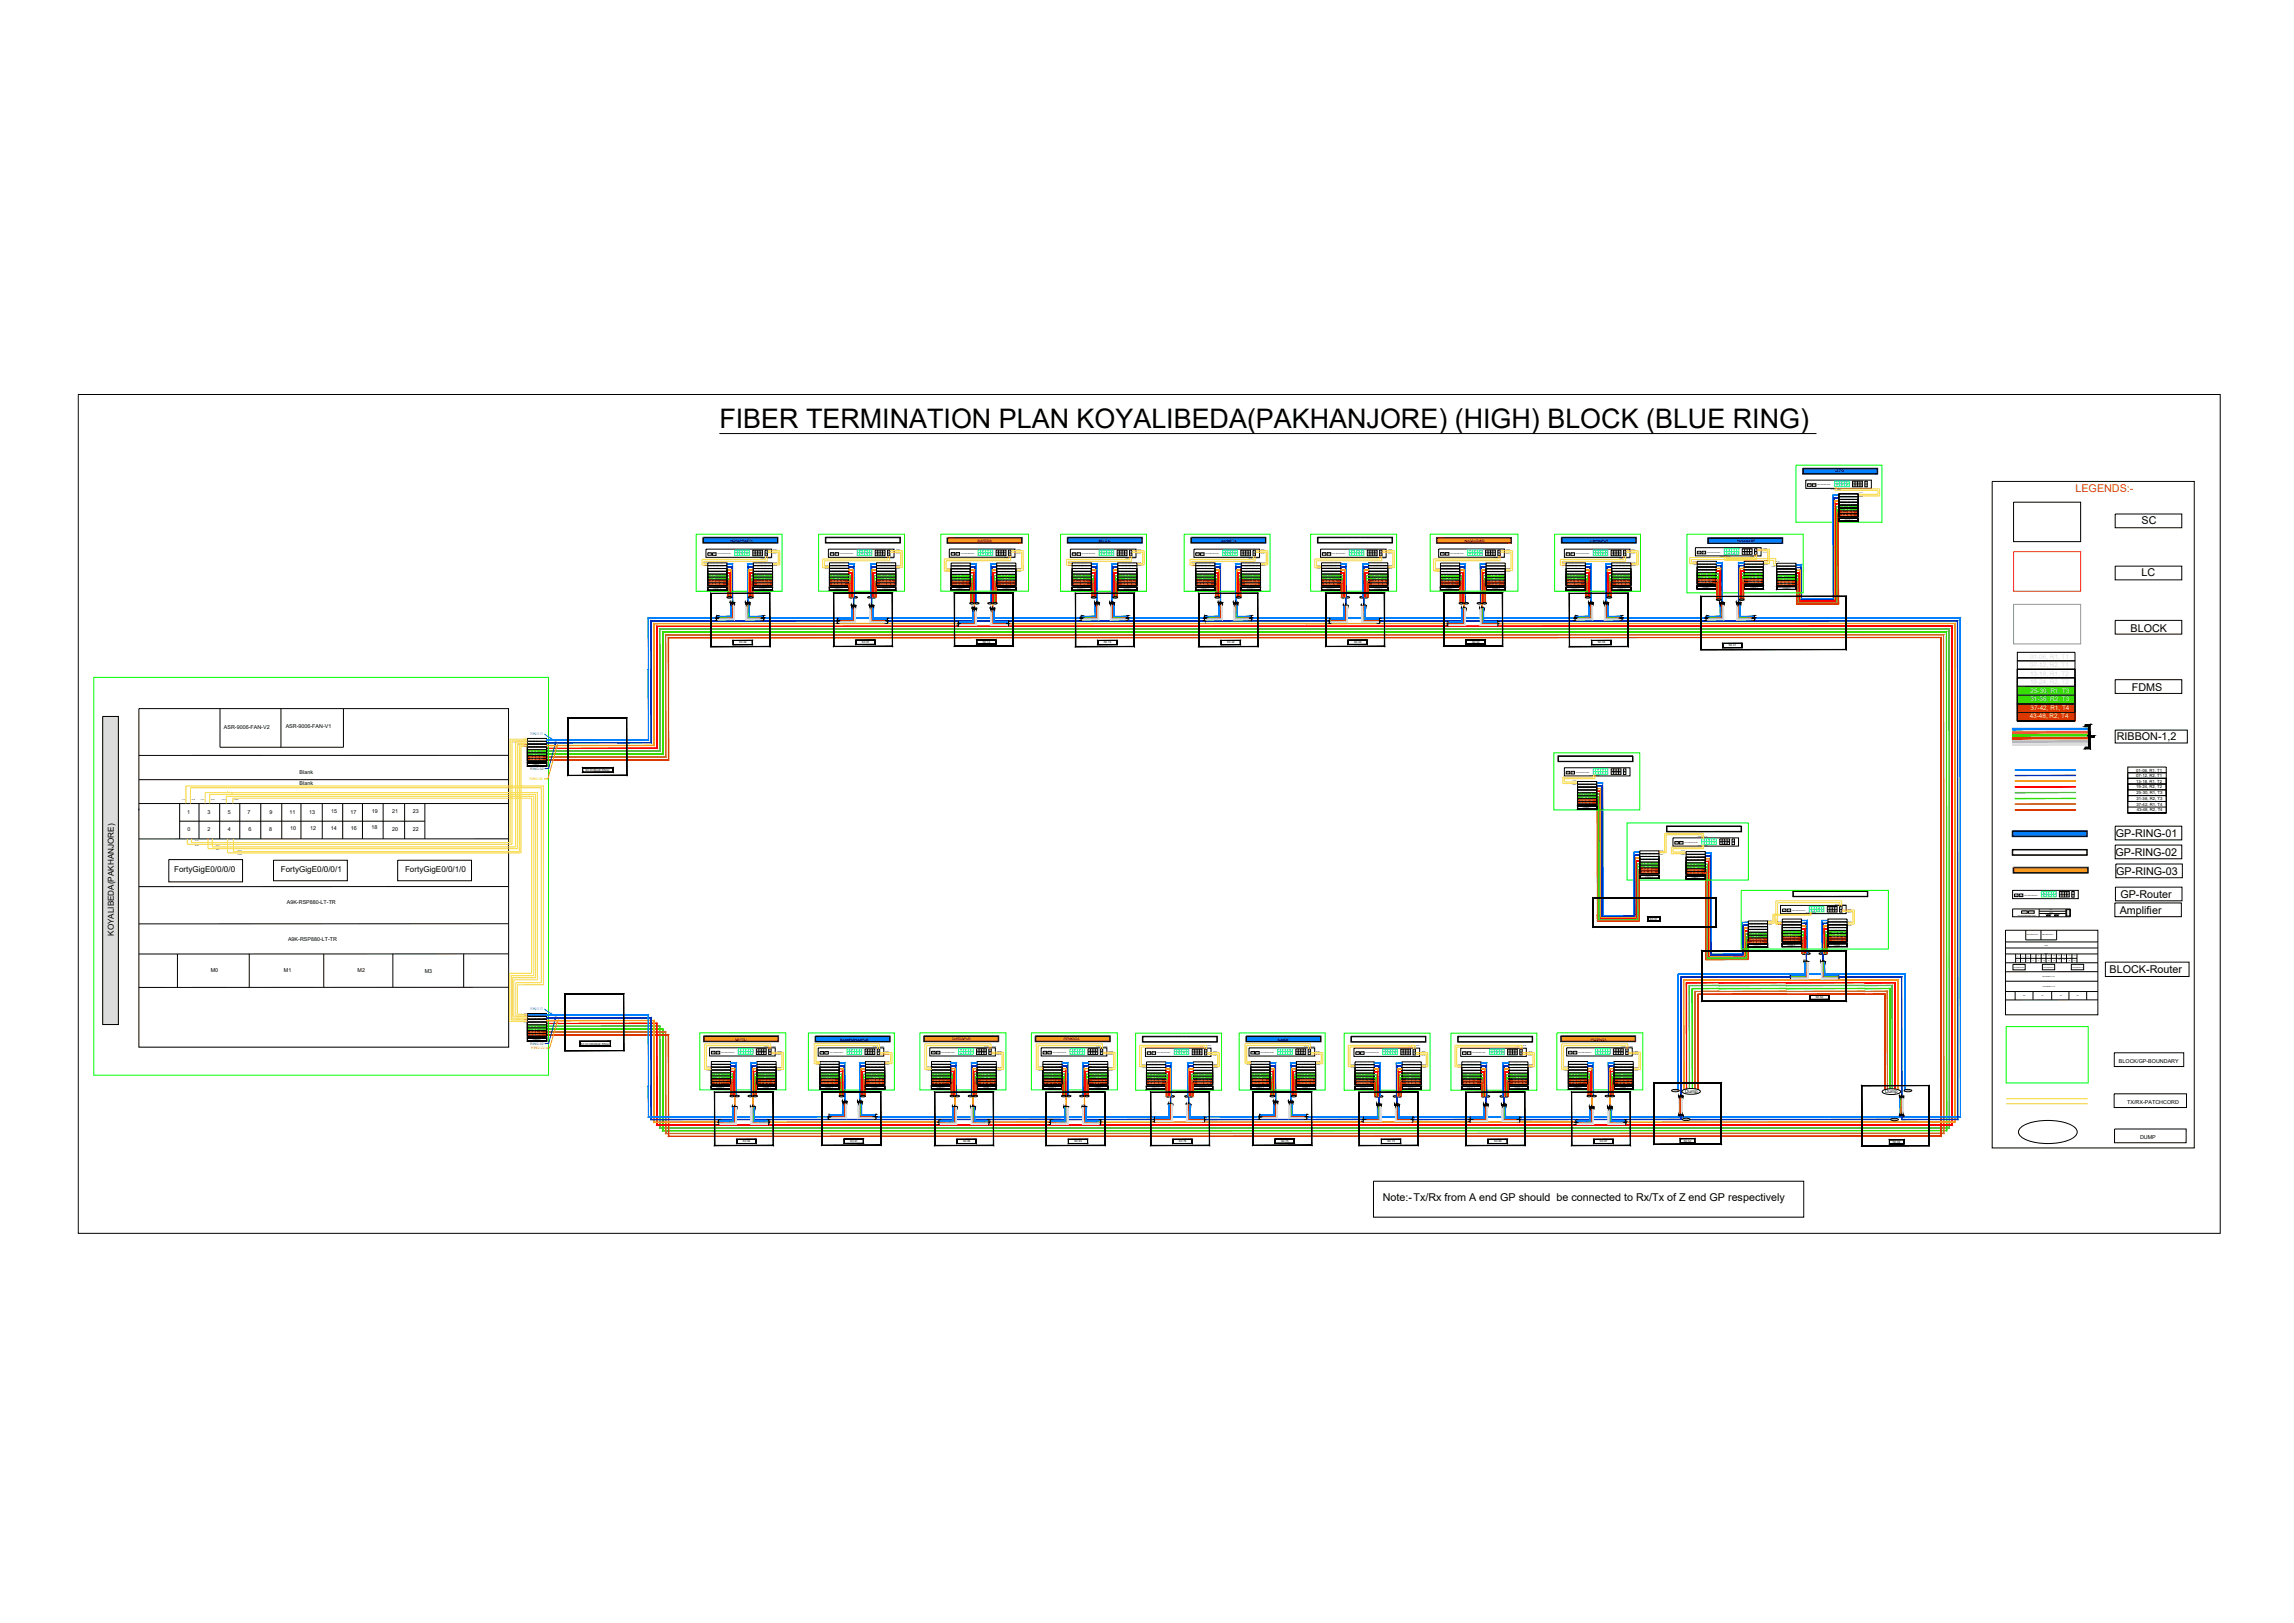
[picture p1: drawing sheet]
<svg xmlns="http://www.w3.org/2000/svg" width="1189mm" height="841mm" viewBox="0 0 1189 841" stroke-linecap="round" stroke-linejoin="round" font-family="sans-serif">
<defs><g id="words">
<text font-size="13.9" x="373" y="222">FIBER TERMINATION PLAN KOYALIBEDA(PAKHANJORE) (HIGH) BLOCK (BLUE RING)</text>
<text font-size="5.6" fill="#cd2027" x="1076" y="255">LEGENDS:-</text>
<g font-size="5.6">
<text x="1110" y="271">SC</text>
<text x="1110" y="298">LC</text>
<text x="1104" y="327">BLOCK</text>
<text x="1105" y="358">FDMS</text>
<text x="1097" y="383">RIBBON-1,2</text>
<text x="1097" y="434">GP-RING-01</text>
<text x="1096" y="444">GP-RING-02</text>
<text x="1097" y="453">GP-RING-03</text>
<text x="1099" y="465">GP-Router</text>
<text x="1099" y="474">Amplifier</text>
<text x="1093" y="504">BLOCK-Router</text>
<text x="717" y="622">Note:-Tx/Rx from A end GP should be connected to Rx/Tx of Z end GP respectively</text>
</g>
<g font-size="4.2">
<text x="90" y="452">FortyGigE0/0/0/0</text>
<text x="146" y="452">FortyGigE0/0/0/1</text>
<text x="210" y="452">FortyGigE0/0/1/0</text>
<text x="59" y="485" transform="rotate(-90 59 485)">KOYALIBEDA(PAKHANJORE)</text>
</g>
<g font-size="3.3" fill="#dcdcdc">
<text x="1052" y="342">01-06, R1, T1</text>
<text x="1052" y="346">07-12, R2, T1</text>
<text x="1052" y="351">13-18, R1, T2</text>
<text x="1052" y="355">19-24, R2, T2</text>
<text x="1052" y="359">25-30, R1, T3</text>
<text x="1052" y="363">31-36, R2, T3</text>
<text x="1052" y="372">43-48, R2, T4</text>
<text x="1052" y="368">37-42, R1, T4</text>
</g>
<g font-size="2.8">
<text x="116" y="378">ASR-9006-FAN-V2</text>
<text x="148" y="377">ASR-9006-FAN-V1</text>
<text x="155" y="401">Blank</text>
<text x="155" y="407">Blank</text>
<text x="97" y="422">1</text>
<text x="108" y="422">3</text>
<text x="118" y="422">5</text>
<text x="128" y="422">7</text>
<text x="140" y="422">9</text>
<text x="150" y="422">11</text>
<text x="160" y="422">13</text>
<text x="172" y="421">15</text>
<text x="182" y="422">17</text>
<text x="193" y="421">19</text>
<text x="203" y="421">21</text>
<text x="214" y="421">23</text>
<text x="97" y="431">0</text>
<text x="108" y="431">2</text>
<text x="118" y="431">4</text>
<text x="129" y="430">6</text>
<text x="140" y="431">8</text>
<text x="150" y="430">10</text>
<text x="161" y="430">12</text>
<text x="171" y="430">14</text>
<text x="182" y="430">16</text>
<text x="193" y="430">18</text>
<text x="203" y="430">20</text>
<text x="214" y="431">22</text>
<text x="149" y="468">A9K-RSP880-LT-TR</text>
<text x="149" y="488">A9K-RSP880-LT-TR</text>
<text x="109" y="504">M0</text>
<text x="147" y="504">M1</text>
<text x="185" y="504">M2</text>
<text x="220" y="504">M3</text>
<text x="1098" y="551">BLOCK/GP-BOUNDARY</text>
<text x="1102" y="572">TX/RX-PATCHCORD</text>
<text x="1109" y="590">DUMP</text>
</g>
<g font-size="2.4">
<text x="873" y="566">Dump</text>
<text x="977" y="566">Dump</text>
</g>
<g font-size="2.2">
<text x="1107" y="400">01-06, R1, T1</text>
<text x="1107" y="406">13-18, R1, T2</text>
<text x="1107" y="403">07-12, R2, T1</text>
<text x="1107" y="409">19-24, R2, T2</text>
<text x="1107" y="411">25-30, R1, T3</text>
<text x="1107" y="414">31-36, R2, T3</text>
<text x="1107" y="417">37-42, R1, T4</text>
<text x="1107" y="420">43-48, R2, T4</text>
</g>
<g font-size="1.8" fill="#007fff">
<text x="275" y="381">RING 01</text>
<text x="275" y="524">RING 01</text>
</g>
<g font-size="1.8" fill="#002eb8">
<text x="275" y="399">RING 02</text>
<text x="275" y="541">RING 02</text>
</g>
<text font-size="1.8" fill="#f8991e" x="274" y="404">RING 03</text>
<text font-size="1.8" fill="#f26722" x="275" y="544">RING 03</text>
<g font-size="1.7">
<text x="951" y="245">ULIYA</text>
<text x="378" y="281">INDRAPRASTH</text>
<text x="507" y="281">MARODA</text>
<text x="569" y="281">BELGAL</text>
<text x="633" y="281">AAKMETA</text>
<text x="759" y="281">NAGALDAND</text>
<text x="824" y="281">VISHNUPUR</text>
<text x="900" y="281">PANAWASR</text>
<text x="381" y="539">MATOLI</text>
<text x="435" y="539">RAMKRISHANPUR</text>
<text x="493" y="539">DURGAPUR</text>
<text x="551" y="539">PENKODA</text>
<text x="662" y="539">BANDE</text>
<text x="824" y="539">PADENGA</text>
</g>
<g font-size="1.7" fill="#fff">
<text x="443" y="281">LAXMIPUR</text>
<text x="697" y="280">DHARAMPUR</text>
<text x="824" y="394">IRPANAR</text>
<text x="879" y="430">VIKASPALLI</text>
<text x="944" y="464">KURENAR</text>
<text x="607" y="539">JANAKPUR</text>
<text x="717" y="539">SAVER</text>
<text x="768" y="539">SHANKERNAGAR</text>
</g>
<g font-size="1.4">
<text x="383" y="333">SC 04</text>
<text x="447" y="333">SC 07</text>
<text x="509" y="333">SC 14</text>
<text x="572" y="333">SC 19</text>
<text x="636" y="333">SC 24</text>
<text x="702" y="333">SC 26</text>
<text x="763" y="333">SC 32</text>
<text x="828" y="333">SC 38</text>
<text x="896" y="335">SC 41</text>
<text x="304" y="400">SC 01(BLUE RING)</text>
<text x="855" y="477">SC 57</text>
<text x="941" y="517">SC 50</text>
<text x="301" y="541">SC 01(ORANGE RING)</text>
<text x="385" y="592">SC 94</text>
<text x="441" y="592">SC 91</text>
<text x="499" y="592">SC 86</text>
<text x="557" y="592">SC 83</text>
<text x="611" y="592">SC 78</text>
<text x="664" y="592">SC 75</text>
<text x="719" y="592">SC 73</text>
<text x="774" y="592">SC 69</text>
<text x="829" y="592">SC 67</text>
<text x="873" y="592">SC 52</text>
<text x="981" y="592">SC 48</text>
</g>
<g font-size="1.1" fill="#dcdcdc">
<text x="955" y="257">01-06, R1, T1</text>
<text x="954" y="260">13-18, R1, T2</text>
<text x="954" y="261">19-24, R2, T2</text>
<text x="954" y="263">25-30, R1, T3</text>
<text x="955" y="258">07-12, R2, T1</text>
<text x="954" y="267">43-48, R2, T4</text>
<text x="954" y="264">31-36, R2, T3</text>
<text x="954" y="266">37-42, R1, T4</text>
<text x="368" y="293">01-06, R1, T1</text>
<text x="393" y="293">01-06, R1, T1</text>
<text x="431" y="293">01-06, R1, T1</text>
<text x="456" y="293">01-06, R1, T1</text>
<text x="494" y="293">01-06, R1, T1</text>
<text x="519" y="293">01-06, R1, T1</text>
<text x="557" y="293">01-06, R1, T1</text>
<text x="581" y="293">01-06, R1, T1</text>
<text x="621" y="293">01-06, R1, T1</text>
<text x="645" y="293">01-06, R1, T1</text>
<text x="686" y="293">01-06, R1, T1</text>
<text x="711" y="293">01-06, R1, T1</text>
<text x="748" y="293">01-06, R1, T1</text>
<text x="772" y="293">01-06, R1, T1</text>
<text x="813" y="293">01-06, R1, T1</text>
<text x="837" y="293">01-06, R1, T1</text>
<text x="881" y="292">01-06, R1, T1</text>
<text x="881" y="293">07-12, R2, T1</text>
<text x="906" y="292">01-06, R1, T1</text>
<text x="906" y="293">07-12, R2, T1</text>
<text x="922" y="293">01-06, R1, T1</text>
<text x="368" y="296">13-18, R1, T2</text>
<text x="368" y="297">19-24, R2, T2</text>
<text x="368" y="299">25-30, R1, T3</text>
<text x="368" y="294">07-12, R2, T1</text>
<text x="392" y="296">13-18, R1, T2</text>
<text x="392" y="297">19-24, R2, T2</text>
<text x="392" y="299">25-30, R1, T3</text>
<text x="393" y="294">07-12, R2, T1</text>
<text x="431" y="296">13-18, R1, T2</text>
<text x="431" y="297">19-24, R2, T2</text>
<text x="431" y="299">25-30, R1, T3</text>
<text x="431" y="294">07-12, R2, T1</text>
<text x="456" y="296">13-18, R1, T2</text>
<text x="456" y="297">19-24, R2, T2</text>
<text x="456" y="299">25-30, R1, T3</text>
<text x="456" y="294">07-12, R2, T1</text>
<text x="494" y="296">13-18, R1, T2</text>
<text x="494" y="297">19-24, R2, T2</text>
<text x="494" y="299">25-30, R1, T3</text>
<text x="494" y="294">07-12, R2, T1</text>
<text x="519" y="296">13-18, R1, T2</text>
<text x="519" y="297">19-24, R2, T2</text>
<text x="519" y="299">25-30, R1, T3</text>
<text x="519" y="294">07-12, R2, T1</text>
<text x="557" y="296">13-18, R1, T2</text>
<text x="557" y="297">19-24, R2, T2</text>
<text x="557" y="299">25-30, R1, T3</text>
<text x="557" y="294">07-12, R2, T1</text>
<text x="581" y="296">13-18, R1, T2</text>
<text x="581" y="297">19-24, R2, T2</text>
<text x="581" y="299">25-30, R1, T3</text>
<text x="581" y="294">07-12, R2, T1</text>
<text x="621" y="296">13-18, R1, T2</text>
<text x="621" y="297">19-24, R2, T2</text>
<text x="621" y="299">25-30, R1, T3</text>
<text x="621" y="294">07-12, R2, T1</text>
<text x="645" y="296">13-18, R1, T2</text>
<text x="645" y="297">19-24, R2, T2</text>
<text x="645" y="299">25-30, R1, T3</text>
<text x="645" y="294">07-12, R2, T1</text>
<text x="686" y="296">13-18, R1, T2</text>
<text x="686" y="297">19-24, R2, T2</text>
<text x="686" y="299">25-30, R1, T3</text>
<text x="686" y="294">07-12, R2, T1</text>
<text x="711" y="296">13-18, R1, T2</text>
<text x="711" y="297">19-24, R2, T2</text>
<text x="711" y="299">25-30, R1, T3</text>
<text x="711" y="294">07-12, R2, T1</text>
<text x="748" y="296">13-18, R1, T2</text>
<text x="748" y="297">19-24, R2, T2</text>
<text x="748" y="299">25-30, R1, T3</text>
<text x="748" y="294">07-12, R2, T1</text>
<text x="772" y="296">13-18, R1, T2</text>
<text x="772" y="297">19-24, R2, T2</text>
<text x="772" y="299">25-30, R1, T3</text>
<text x="772" y="294">07-12, R2, T1</text>
<text x="813" y="296">13-18, R1, T2</text>
<text x="813" y="297">19-24, R2, T2</text>
<text x="813" y="299">25-30, R1, T3</text>
<text x="813" y="294">07-12, R2, T1</text>
<text x="837" y="296">13-18, R1, T2</text>
<text x="837" y="297">19-24, R2, T2</text>
<text x="837" y="299">25-30, R1, T3</text>
<text x="837" y="294">07-12, R2, T1</text>
<text x="881" y="295">13-18, R1, T2</text>
<text x="881" y="296">19-24, R2, T2</text>
<text x="881" y="299">31-36, R2, T3</text>
<text x="881" y="298">25-30, R1, T3</text>
<text x="906" y="295">13-18, R1, T2</text>
<text x="906" y="296">19-24, R2, T2</text>
<text x="906" y="299">31-36, R2, T3</text>
<text x="906" y="298">25-30, R1, T3</text>
<text x="922" y="296">13-18, R1, T2</text>
<text x="922" y="297">19-24, R2, T2</text>
<text x="922" y="299">25-30, R1, T3</text>
<text x="922" y="295">07-12, R2, T1</text>
<text x="368" y="300">31-36, R2, T3</text>
<text x="368" y="302">37-42, R1, T4</text>
<text x="368" y="303">43-48, R2, T4</text>
<text x="392" y="300">31-36, R2, T3</text>
<text x="392" y="302">37-42, R1, T4</text>
<text x="392" y="303">43-48, R2, T4</text>
<text x="431" y="300">31-36, R2, T3</text>
<text x="431" y="302">37-42, R1, T4</text>
<text x="431" y="303">43-48, R2, T4</text>
<text x="456" y="300">31-36, R2, T3</text>
<text x="456" y="302">37-42, R1, T4</text>
<text x="456" y="303">43-48, R2, T4</text>
<text x="494" y="300">31-36, R2, T3</text>
<text x="494" y="302">37-42, R1, T4</text>
<text x="494" y="303">43-48, R2, T4</text>
<text x="519" y="300">31-36, R2, T3</text>
<text x="519" y="302">37-42, R1, T4</text>
<text x="519" y="303">43-48, R2, T4</text>
<text x="557" y="300">31-36, R2, T3</text>
<text x="557" y="302">37-42, R1, T4</text>
<text x="557" y="303">43-48, R2, T4</text>
<text x="581" y="300">31-36, R2, T3</text>
<text x="581" y="302">37-42, R1, T4</text>
<text x="581" y="303">43-48, R2, T4</text>
<text x="621" y="300">31-36, R2, T3</text>
<text x="621" y="302">37-42, R1, T4</text>
<text x="621" y="303">43-48, R2, T4</text>
<text x="645" y="300">31-36, R2, T3</text>
<text x="645" y="302">37-42, R1, T4</text>
<text x="645" y="303">43-48, R2, T4</text>
<text x="686" y="300">31-36, R2, T3</text>
<text x="686" y="302">37-42, R1, T4</text>
<text x="686" y="303">43-48, R2, T4</text>
<text x="711" y="300">31-36, R2, T3</text>
<text x="711" y="302">37-42, R1, T4</text>
<text x="711" y="303">43-48, R2, T4</text>
<text x="748" y="300">31-36, R2, T3</text>
<text x="748" y="302">37-42, R1, T4</text>
<text x="748" y="303">43-48, R2, T4</text>
<text x="772" y="300">31-36, R2, T3</text>
<text x="772" y="302">37-42, R1, T4</text>
<text x="772" y="303">43-48, R2, T4</text>
<text x="813" y="300">31-36, R2, T3</text>
<text x="813" y="302">37-42, R1, T4</text>
<text x="813" y="303">43-48, R2, T4</text>
<text x="837" y="300">31-36, R2, T3</text>
<text x="837" y="302">37-42, R1, T4</text>
<text x="837" y="303">43-48, R2, T4</text>
<text x="881" y="301">37-42, R1, T4</text>
<text x="881" y="302">43-48, R2, T4</text>
<text x="906" y="301">37-42, R1, T4</text>
<text x="906" y="302">43-48, R2, T4</text>
<text x="922" y="300">31-36, R2, T3</text>
<text x="922" y="302">37-42, R1, T4</text>
<text x="922" y="303">43-48, R2, T4</text>
<text x="275" y="384">01-06, R1, T1</text>
<text x="275" y="387">13-18, R1, T2</text>
<text x="275" y="388">19-24, R2, T2</text>
<text x="275" y="390">25-30, R1, T3</text>
<text x="275" y="385">07-12, R2, T1</text>
<text x="275" y="391">31-36, R2, T3</text>
<text x="275" y="393">37-42, R1, T4</text>
<text x="275" y="394">43-48, R2, T4</text>
<text x="819" y="406">01-06, R1, T1</text>
<text x="819" y="408">07-12, R2, T1</text>
<text x="819" y="409">13-18, R1, T2</text>
<text x="819" y="410">19-24, R2, T2</text>
<text x="819" y="413">31-36, R2, T3</text>
<text x="819" y="412">25-30, R1, T3</text>
<text x="819" y="415">37-42, R1, T4</text>
<text x="819" y="416">43-48, R2, T4</text>
<text x="851" y="442">01-06, R1, T1</text>
<text x="851" y="443">07-12, R2, T1</text>
<text x="875" y="443">01-06, R1, T1</text>
<text x="875" y="444">07-12, R2, T1</text>
<text x="851" y="445">13-18, R1, T2</text>
<text x="851" y="446">19-24, R2, T2</text>
<text x="851" y="449">31-36, R2, T3</text>
<text x="851" y="448">25-30, R1, T3</text>
<text x="875" y="445">13-18, R1, T2</text>
<text x="875" y="447">19-24, R2, T2</text>
<text x="875" y="450">31-36, R2, T3</text>
<text x="875" y="448">25-30, R1, T3</text>
<text x="851" y="451">37-42, R1, T4</text>
<text x="851" y="452">43-48, R2, T4</text>
<text x="875" y="451">37-42, R1, T4</text>
<text x="875" y="453">43-48, R2, T4</text>
<text x="907" y="478">01-06, R1, T1</text>
<text x="907" y="480">07-12, R2, T1</text>
<text x="925" y="477">01-06, R1, T1</text>
<text x="925" y="479">07-12, R2, T1</text>
<text x="950" y="477">01-06, R1, T1</text>
<text x="950" y="479">07-12, R2, T1</text>
<text x="907" y="481">13-18, R1, T2</text>
<text x="907" y="483">19-24, R2, T2</text>
<text x="907" y="486">31-36, R2, T3</text>
<text x="907" y="484">25-30, R1, T3</text>
<text x="925" y="480">13-18, R1, T2</text>
<text x="925" y="482">19-24, R2, T2</text>
<text x="925" y="485">31-36, R2, T3</text>
<text x="925" y="483">25-30, R1, T3</text>
<text x="949" y="480">13-18, R1, T2</text>
<text x="949" y="482">19-24, R2, T2</text>
<text x="949" y="485">31-36, R2, T3</text>
<text x="949" y="483">25-30, R1, T3</text>
<text x="907" y="487">37-42, R1, T4</text>
<text x="907" y="489">43-48, R2, T4</text>
<text x="925" y="486">37-42, R1, T4</text>
<text x="925" y="488">43-48, R2, T4</text>
<text x="949" y="486">37-42, R1, T4</text>
<text x="949" y="488">43-48, R2, T4</text>
<text x="275" y="526">01-06, R1, T1</text>
<text x="275" y="528">07-12, R2, T1</text>
<text x="275" y="529">13-18, R1, T2</text>
<text x="275" y="531">19-24, R2, T2</text>
<text x="275" y="534">31-36, R2, T3</text>
<text x="275" y="532">25-30, R1, T3</text>
<text x="275" y="535">37-42, R1, T4</text>
<text x="275" y="537">43-48, R2, T4</text>
<text x="370" y="551">01-06, R1, T1</text>
<text x="394" y="551">01-06, R1, T1</text>
<text x="426" y="551">01-06, R1, T1</text>
<text x="451" y="551">01-06, R1, T1</text>
<text x="484" y="551">01-06, R1, T1</text>
<text x="509" y="551">01-06, R1, T1</text>
<text x="542" y="551">01-06, R1, T1</text>
<text x="566" y="551">01-06, R1, T1</text>
<text x="595" y="551">01-06, R1, T1</text>
<text x="621" y="551">01-06, R1, T1</text>
<text x="649" y="551">01-06, R1, T1</text>
<text x="674" y="551">01-06, R1, T1</text>
<text x="703" y="551">01-06, R1, T1</text>
<text x="729" y="551">01-06, R1, T1</text>
<text x="759" y="551">01-06, R1, T1</text>
<text x="784" y="551">01-06, R1, T1</text>
<text x="814" y="551">01-06, R1, T1</text>
<text x="839" y="551">01-06, R1, T1</text>
<text x="370" y="554">13-18, R1, T2</text>
<text x="370" y="556">19-24, R2, T2</text>
<text x="370" y="557">25-30, R1, T3</text>
<text x="370" y="553">07-12, R2, T1</text>
<text x="394" y="554">13-18, R1, T2</text>
<text x="394" y="556">19-24, R2, T2</text>
<text x="394" y="557">25-30, R1, T3</text>
<text x="394" y="553">07-12, R2, T1</text>
<text x="426" y="554">13-18, R1, T2</text>
<text x="426" y="556">19-24, R2, T2</text>
<text x="426" y="557">25-30, R1, T3</text>
<text x="426" y="553">07-12, R2, T1</text>
<text x="451" y="554">13-18, R1, T2</text>
<text x="451" y="556">19-24, R2, T2</text>
<text x="451" y="557">25-30, R1, T3</text>
<text x="451" y="553">07-12, R2, T1</text>
<text x="484" y="554">13-18, R1, T2</text>
<text x="484" y="556">19-24, R2, T2</text>
<text x="484" y="557">25-30, R1, T3</text>
<text x="484" y="553">07-12, R2, T1</text>
<text x="508" y="554">13-18, R1, T2</text>
<text x="508" y="556">19-24, R2, T2</text>
<text x="508" y="557">25-30, R1, T3</text>
<text x="509" y="553">07-12, R2, T1</text>
<text x="542" y="554">13-18, R1, T2</text>
<text x="542" y="556">19-24, R2, T2</text>
<text x="542" y="557">25-30, R1, T3</text>
<text x="542" y="553">07-12, R2, T1</text>
<text x="566" y="554">13-18, R1, T2</text>
<text x="566" y="556">19-24, R2, T2</text>
<text x="566" y="557">25-30, R1, T3</text>
<text x="566" y="553">07-12, R2, T1</text>
<text x="595" y="554">13-18, R1, T2</text>
<text x="595" y="556">19-24, R2, T2</text>
<text x="595" y="557">25-30, R1, T3</text>
<text x="595" y="553">07-12, R2, T1</text>
<text x="620" y="554">13-18, R1, T2</text>
<text x="620" y="556">19-24, R2, T2</text>
<text x="621" y="557">25-30, R1, T3</text>
<text x="621" y="553">07-12, R2, T1</text>
<text x="649" y="554">13-18, R1, T2</text>
<text x="649" y="556">19-24, R2, T2</text>
<text x="649" y="557">25-30, R1, T3</text>
<text x="649" y="553">07-12, R2, T1</text>
<text x="674" y="554">13-18, R1, T2</text>
<text x="674" y="556">19-24, R2, T2</text>
<text x="674" y="557">25-30, R1, T3</text>
<text x="674" y="553">07-12, R2, T1</text>
<text x="703" y="554">13-18, R1, T2</text>
<text x="703" y="556">19-24, R2, T2</text>
<text x="703" y="557">25-30, R1, T3</text>
<text x="703" y="553">07-12, R2, T1</text>
<text x="729" y="554">13-18, R1, T2</text>
<text x="729" y="556">19-24, R2, T2</text>
<text x="729" y="557">25-30, R1, T3</text>
<text x="729" y="553">07-12, R2, T1</text>
<text x="759" y="554">13-18, R1, T2</text>
<text x="759" y="556">19-24, R2, T2</text>
<text x="759" y="557">25-30, R1, T3</text>
<text x="759" y="553">07-12, R2, T1</text>
<text x="784" y="554">13-18, R1, T2</text>
<text x="784" y="556">19-24, R2, T2</text>
<text x="784" y="557">25-30, R1, T3</text>
<text x="784" y="553">07-12, R2, T1</text>
<text x="814" y="554">13-18, R1, T2</text>
<text x="814" y="556">19-24, R2, T2</text>
<text x="814" y="557">25-30, R1, T3</text>
<text x="814" y="553">07-12, R2, T1</text>
<text x="838" y="554">13-18, R1, T2</text>
<text x="838" y="556">19-24, R2, T2</text>
<text x="839" y="557">25-30, R1, T3</text>
<text x="839" y="553">07-12, R2, T1</text>
<text x="370" y="559">31-36, R2, T3</text>
<text x="370" y="560">37-42, R1, T4</text>
<text x="370" y="562">43-48, R2, T4</text>
<text x="394" y="559">31-36, R2, T3</text>
<text x="394" y="560">37-42, R1, T4</text>
<text x="394" y="562">43-48, R2, T4</text>
<text x="426" y="559">31-36, R2, T3</text>
<text x="426" y="560">37-42, R1, T4</text>
<text x="426" y="562">43-48, R2, T4</text>
<text x="451" y="559">31-36, R2, T3</text>
<text x="451" y="560">37-42, R1, T4</text>
<text x="451" y="562">43-48, R2, T4</text>
<text x="484" y="559">31-36, R2, T3</text>
<text x="484" y="560">37-42, R1, T4</text>
<text x="484" y="562">43-48, R2, T4</text>
<text x="508" y="559">31-36, R2, T3</text>
<text x="508" y="560">37-42, R1, T4</text>
<text x="508" y="562">43-48, R2, T4</text>
<text x="542" y="559">31-36, R2, T3</text>
<text x="542" y="560">37-42, R1, T4</text>
<text x="542" y="562">43-48, R2, T4</text>
<text x="566" y="559">31-36, R2, T3</text>
<text x="566" y="560">37-42, R1, T4</text>
<text x="566" y="562">43-48, R2, T4</text>
<text x="595" y="559">31-36, R2, T3</text>
<text x="595" y="560">37-42, R1, T4</text>
<text x="595" y="562">43-48, R2, T4</text>
<text x="621" y="559">31-36, R2, T3</text>
<text x="621" y="560">37-42, R1, T4</text>
<text x="621" y="562">43-48, R2, T4</text>
<text x="649" y="559">31-36, R2, T3</text>
<text x="649" y="560">37-42, R1, T4</text>
<text x="649" y="562">43-48, R2, T4</text>
<text x="674" y="559">31-36, R2, T3</text>
<text x="674" y="560">37-42, R1, T4</text>
<text x="674" y="562">43-48, R2, T4</text>
<text x="703" y="559">31-36, R2, T3</text>
<text x="703" y="560">37-42, R1, T4</text>
<text x="703" y="562">43-48, R2, T4</text>
<text x="729" y="559">31-36, R2, T3</text>
<text x="729" y="560">37-42, R1, T4</text>
<text x="729" y="562">43-48, R2, T4</text>
<text x="759" y="559">31-36, R2, T3</text>
<text x="759" y="560">37-42, R1, T4</text>
<text x="759" y="562">43-48, R2, T4</text>
<text x="784" y="559">31-36, R2, T3</text>
<text x="784" y="560">37-42, R1, T4</text>
<text x="784" y="562">43-48, R2, T4</text>
<text x="814" y="559">31-36, R2, T3</text>
<text x="814" y="560">37-42, R1, T4</text>
<text x="814" y="562">43-48, R2, T4</text>
<text x="839" y="559">31-36, R2, T3</text>
<text x="839" y="560">37-42, R1, T4</text>
<text x="839" y="562">43-48, R2, T4</text>
</g>
<g font-size="1.1">
<text x="956" y="270">FDMS 1</text>
<text x="370" y="305">FDMS 1</text>
<text x="394" y="305">FDMS 2</text>
<text x="433" y="305">FDMS 1</text>
<text x="457" y="305">FDMS 2</text>
<text x="496" y="305">FDMS 1</text>
<text x="520" y="305">FDMS 2</text>
<text x="558" y="305">FDMS 1</text>
<text x="582" y="305">FDMS 2</text>
<text x="622" y="305">FDMS 1</text>
<text x="646" y="305">FDMS 2</text>
<text x="688" y="305">FDMS 1</text>
<text x="712" y="305">FDMS 2</text>
<text x="749" y="305">FDMS 1</text>
<text x="773" y="305">FDMS 2</text>
<text x="814" y="305">FDMS 1</text>
<text x="838" y="305">FDMS 2</text>
<text x="882" y="305">FDMS 1</text>
<text x="907" y="305">FDMS 2</text>
<text x="924" y="305">FDMS 3</text>
<text x="276" y="396">FDMS 1</text>
<text x="820" y="419">FDMS 1</text>
<text x="853" y="455">FDMS 2</text>
<text x="877" y="455">FDMS 1</text>
<text x="909" y="490">FDMS 3</text>
<text x="926" y="490">FDMS 2</text>
<text x="951" y="490">FDMS 1</text>
<text x="276" y="539">FDMS 2</text>
<text x="371" y="564">FDMS 2</text>
<text x="396" y="564">FDMS 1</text>
<text x="428" y="564">FDMS 2</text>
<text x="452" y="564">FDMS 1</text>
<text x="485" y="564">FDMS 2</text>
<text x="510" y="564">FDMS 1</text>
<text x="543" y="564">FDMS 2</text>
<text x="567" y="564">FDMS 1</text>
<text x="651" y="564">FDMS 2</text>
<text x="675" y="564">FDMS 1</text>
<text x="816" y="564">FDMS 2</text>
<text x="840" y="564">FDMS 1</text>
<text x="597" y="564">FDMS 2</text>
<text x="622" y="564">FDMS 1</text>
<text x="705" y="564">FDMS 2</text>
<text x="730" y="564">FDMS 1</text>
<text x="760" y="564">FDMS 2</text>
<text x="785" y="564">FDMS 1</text>
</g>
<g font-size=".8">
<text x="868" y="565">Dump</text>
<text x="988" y="565">Dump</text>
<text x="873" y="580">Dump</text>
<text x="981" y="580">Dump</text>
</g>
<g font-size=".7">
<text x="937" y="252">PS0</text>
<text x="940" y="251">PS1</text>
<text x="942" y="251">Cisco ASR 920 Router</text>
<text x="960" y="252">4X</text>
<text x="960" y="250">5X</text>
<text x="962" y="250">7X</text>
<text x="962" y="252">6X</text>
<text x="963" y="250">9X 11X</text>
<text x="963" y="252">8X10X</text>
<text x="967" y="250">13</text>
<text x="967" y="252">12</text>
<text x="949" y="254">F1,Tx</text>
<text x="952" y="254">F2,Rx</text>
<text x="964" y="256">F1,Tx</text>
<text x="964" y="258">F2,Rx</text>
<text x="367" y="287">PS0</text>
<text x="370" y="287">PS1</text>
<text x="372" y="287">Cisco ASR 920 Router</text>
<text x="390" y="287">4X</text>
<text x="390" y="286">5X</text>
<text x="392" y="286">7X</text>
<text x="392" y="288">6X</text>
<text x="393" y="286">9X</text>
<text x="393" y="288">8X</text>
<text x="394" y="286">11X</text>
<text x="394" y="287">10X</text>
<text x="397" y="286">13</text>
<text x="397" y="287">12</text>
<text x="401" y="287">F1,Tx</text>
<text x="401" y="285">F2,Rx</text>
<text x="431" y="287">PS0</text>
<text x="433" y="287">PS1</text>
<text x="435" y="287">Cisco ASR 920 Router</text>
<text x="454" y="287">4X</text>
<text x="454" y="286">5X</text>
<text x="455" y="286">7X</text>
<text x="455" y="287">6X</text>
<text x="456" y="286">9X 11X</text>
<text x="456" y="287">8X10X</text>
<text x="460" y="286">13</text>
<text x="460" y="287">12</text>
<text x="464" y="287">F7,Tx</text>
<text x="465" y="285">F8,Rx</text>
<text x="493" y="287">PS0</text>
<text x="496" y="287">PS1</text>
<text x="498" y="287">Cisco ASR 920 Router</text>
<text x="516" y="287">4X</text>
<text x="517" y="286">5X</text>
<text x="518" y="286">7X</text>
<text x="518" y="287">6X</text>
<text x="519" y="286">9X 11X</text>
<text x="519" y="287">8X10X</text>
<text x="523" y="286">13</text>
<text x="523" y="287">12</text>
<text x="527" y="287">F13,Tx</text>
<text x="527" y="285">F14,Rx</text>
<text x="556" y="287">PS0</text>
<text x="558" y="287">PS1</text>
<text x="561" y="287">Cisco ASR 920 Router</text>
<text x="579" y="287">4X</text>
<text x="579" y="286">5X</text>
<text x="581" y="286">7X</text>
<text x="581" y="288">6X</text>
<text x="582" y="286">9X</text>
<text x="582" y="288">8X</text>
<text x="583" y="286">11X</text>
<text x="583" y="287">10X</text>
<text x="586" y="286">13</text>
<text x="586" y="287">12</text>
<text x="589" y="287">F1,Tx</text>
<text x="590" y="285">F2,Rx</text>
<text x="620" y="287">PS0</text>
<text x="623" y="287">PS1</text>
<text x="625" y="287">Cisco ASR 920 Router</text>
<text x="643" y="287">4X</text>
<text x="643" y="286">5X</text>
<text x="645" y="286">7X</text>
<text x="645" y="288">6X</text>
<text x="646" y="286">9X 11X</text>
<text x="646" y="288">8X10X</text>
<text x="650" y="286">13</text>
<text x="650" y="287">12</text>
<text x="654" y="285">F2,Rx</text>
<text x="654" y="287">F1,Tx</text>
<text x="686" y="287">PS0</text>
<text x="688" y="287">PS1</text>
<text x="690" y="287">Cisco ASR 920 Router</text>
<text x="709" y="287">4X</text>
<text x="709" y="286">5X</text>
<text x="710" y="286">7X</text>
<text x="710" y="287">6X</text>
<text x="711" y="286">9X 11X</text>
<text x="712" y="287">8X10X</text>
<text x="715" y="286">13</text>
<text x="715" y="287">12</text>
<text x="720" y="287">F7,Tx</text>
<text x="720" y="285">F8,Rx</text>
<text x="747" y="287">PS0</text>
<text x="749" y="287">PS1</text>
<text x="752" y="287">Cisco ASR 920 Router</text>
<text x="770" y="287">4X</text>
<text x="770" y="286">5X</text>
<text x="771" y="286">7X</text>
<text x="771" y="287">6X</text>
<text x="773" y="286">9X</text>
<text x="773" y="287">8X</text>
<text x="774" y="286">11X</text>
<text x="774" y="287">10X</text>
<text x="776" y="286">13</text>
<text x="776" y="287">12</text>
<text x="780" y="287">F13,Tx</text>
<text x="780" y="285">F14,Rx</text>
<text x="812" y="287">PS0</text>
<text x="815" y="287">PS1</text>
<text x="817" y="287">Cisco ASR 920 Router</text>
<text x="835" y="287">4X</text>
<text x="835" y="286">5X</text>
<text x="837" y="286">7X</text>
<text x="837" y="288">6X</text>
<text x="838" y="286">9X</text>
<text x="838" y="288">8X</text>
<text x="839" y="286">11X</text>
<text x="839" y="287">10X</text>
<text x="842" y="286">13</text>
<text x="842" y="287">12</text>
<text x="845" y="285">F2,Rx</text>
<text x="845" y="287">F1,Tx</text>
<text x="880" y="287">PS0</text>
<text x="882" y="286">PS1</text>
<text x="885" y="286">Cisco ASR 920 Router</text>
<text x="903" y="287">4X</text>
<text x="903" y="285">5X</text>
<text x="904" y="285">7X</text>
<text x="904" y="287">6X</text>
<text x="906" y="285">9X 11X</text>
<text x="906" y="287">8X10X</text>
<text x="909" y="285">13</text>
<text x="910" y="287">12</text>
<text x="914" y="286">F1,Tx</text>
<text x="914" y="284">F2,Rx</text>
<text x="365" y="292">F1,Tx</text>
<text x="365" y="293">F2,Rx</text>
<text x="394" y="289">F2,Rx</text>
<text x="398" y="289">F1,Tx</text>
<text x="401" y="292">F1,Tx</text>
<text x="401" y="293">F2,Rx</text>
<text x="427" y="293">F7,Tx</text>
<text x="458" y="289">F8,Rx</text>
<text x="462" y="289">F7,Tx</text>
<text x="464" y="293">F7,Tx</text>
<text x="520" y="289">F14,Rx</text>
<text x="524" y="289">F13,Tx</text>
<text x="554" y="292">F1,Tx</text>
<text x="554" y="293">F2,Rx</text>
<text x="583" y="289">F2,Rx</text>
<text x="587" y="289">F1,Tx</text>
<text x="590" y="292">F1,Tx</text>
<text x="590" y="293">F2,Rx</text>
<text x="618" y="292">F1,Tx</text>
<text x="618" y="293">F2,Rx</text>
<text x="647" y="289">F2,Rx</text>
<text x="651" y="289">F1,Tx</text>
<text x="654" y="292">F1,Tx</text>
<text x="654" y="293">F2,Rx</text>
<text x="683" y="293">F7,Tx</text>
<text x="713" y="289">F8,Rx</text>
<text x="717" y="289">F7,Tx</text>
<text x="720" y="293">F7,Tx</text>
<text x="774" y="289">F14,Rx</text>
<text x="778" y="289">F13,Tx</text>
<text x="810" y="292">F1,Tx</text>
<text x="810" y="293">F2,Rx</text>
<text x="839" y="289">F2,Rx</text>
<text x="843" y="289">F1,Tx</text>
<text x="846" y="292">F1,Tx</text>
<text x="846" y="293">F2,Rx</text>
<text x="878" y="293">F2,Rx</text>
<text x="878" y="291">F1,Tx</text>
<text x="892" y="289">F2,Rx</text>
<text x="895" y="289">F1,Tx</text>
<text x="907" y="289">F2,Rx</text>
<text x="911" y="289">F1,Tx</text>
<text x="914" y="291">F1,Tx</text>
<text x="914" y="293">F2,Rx</text>
<text x="918" y="294">F2,Rx</text>
<text x="920" y="291">F1,Tx</text>
<text x="427" y="295">F8,Rx</text>
<text x="464" y="295">F8,Rx</text>
<text x="490" y="295">F13,Tx</text>
<text x="490" y="297">F14,Rx</text>
<text x="527" y="295">F13,Tx</text>
<text x="527" y="296">F14,Rx</text>
<text x="682" y="295">F8,Rx</text>
<text x="720" y="295">F8,Rx</text>
<text x="744" y="295">F13,Tx</text>
<text x="744" y="297">F14,Rx</text>
<text x="781" y="295">F13,Tx</text>
<text x="781" y="296">F14,Rx</text>
<text x="812" y="401">PS0</text>
<text x="815" y="401">PS1</text>
<text x="817" y="401">Cisco ASR 920 Router</text>
<text x="824" y="402">F1,Tx</text>
<text x="827" y="402">F2,Rx</text>
<text x="835" y="401">4X</text>
<text x="835" y="399">5X</text>
<text x="837" y="399">7X</text>
<text x="837" y="401">6X</text>
<text x="838" y="399">9X</text>
<text x="838" y="401">8X</text>
<text x="839" y="399">11X</text>
<text x="839" y="401">10X</text>
<text x="842" y="399">13</text>
<text x="842" y="401">12</text>
<text x="815" y="407">F2,Rx</text>
<text x="815" y="405">F1,Tx</text>
<text x="94" y="414">F1,Tx</text>
<text x="99" y="414">F2,Rx</text>
<text x="104" y="415">F7,Tx</text>
<text x="109" y="415">F8,Rx</text>
<text x="115" y="415">F13,Tx</text>
<text x="121" y="415">F14,Rx</text>
<text x="101" y="436">F1,Tx</text>
<text x="868" y="437">PS0</text>
<text x="871" y="437">PS1</text>
<text x="873" y="437">Cisco ASR 920 Router</text>
<text x="880" y="434">F2,Rx</text>
<text x="883" y="434">F1,Tx</text>
<text x="891" y="437">4X</text>
<text x="892" y="436">5X</text>
<text x="893" y="436">7X</text>
<text x="893" y="437">6X</text>
<text x="894" y="436">9X 11X</text>
<text x="894" y="437">8X10X</text>
<text x="898" y="436">13</text>
<text x="898" y="437">12</text>
<text x="101" y="438">F2,Rx</text>
<text x="112" y="439">F7,Tx</text>
<text x="112" y="441">F8,Rx</text>
<text x="123" y="441">F13,Tx</text>
<text x="123" y="443">F14,Rx</text>
<text x="860" y="443">F2,Rx</text>
<text x="860" y="441">F1,Tx</text>
<text x="871" y="443">F2,Rx</text>
<text x="871" y="441">F1,Tx</text>
<text x="880" y="438">F1,Tx</text>
<text x="883" y="438">F2,Rx</text>
<text x="1044" y="464">PS0</text>
<text x="1047" y="464">PS1</text>
<text x="1049" y="464">Cisco ASR 920 Router</text>
<text x="1067" y="464">4X</text>
<text x="1068" y="463">5X</text>
<text x="1069" y="463">7X</text>
<text x="1069" y="464">6X</text>
<text x="1070" y="463">9X 11X</text>
<text x="1070" y="464">8X10X</text>
<text x="1074" y="463">13</text>
<text x="1074" y="464">12</text>
<text x="924" y="472">PS0</text>
<text x="927" y="472">PS1</text>
<text x="929" y="472">Cisco ASR 920 Router</text>
<text x="936" y="473">F1,Tx</text>
<text x="939" y="473">F2,Rx</text>
<text x="947" y="472">4X</text>
<text x="947" y="471">5X</text>
<text x="949" y="471">7X</text>
<text x="949" y="472">6X</text>
<text x="950" y="471">9X 11X</text>
<text x="950" y="472">8X10X</text>
<text x="951" y="469">F7,Tx</text>
<text x="954" y="471">13</text>
<text x="954" y="472">12</text>
<text x="955" y="469">F8,Rx</text>
<text x="958" y="473">F7,Tx</text>
<text x="958" y="471">F8,Rx</text>
<text x="1048" y="473">40G Port</text>
<text x="1051" y="473">40G Port</text>
<text x="1060" y="474">Power Slot</text>
<text x="1062" y="472">RSP 1</text>
<text x="1062" y="473">RSP 0</text>
<text x="1064" y="474">Power Slot</text>
<text x="1072" y="472" transform="rotate(90 1072 472)">Fan Tray</text>
<text x="916" y="477">F1,Tx</text>
<text x="916" y="479">F2,Rx</text>
<text x="921" y="479">F8,Rx</text>
<text x="921" y="478">F7,Tx</text>
<text x="958" y="478">F7,Tx</text>
<text x="958" y="480">F8,Rx</text>
<text x="1046" y="475">Cisco ASR 903Amplifier Router</text>
<text x="1050" y="485">ASR-9006-FAN-V2</text>
<text x="1058" y="485">ASR-9006-FAN-V1</text>
<text x="1060" y="490">Blank</text>
<text x="1046" y="496">1</text>
<text x="1046" y="498">0</text>
<text x="1048" y="496">3</text>
<text x="1048" y="498">2</text>
<text x="1051" y="496">5</text>
<text x="1051" y="498">4</text>
<text x="1053" y="496">7</text>
<text x="1054" y="498">6</text>
<text x="1056" y="496">9</text>
<text x="1056" y="498">8</text>
<text x="1059" y="496">11</text>
<text x="1059" y="498">10</text>
<text x="1060" y="494">Blank</text>
<text x="1061" y="496">13</text>
<text x="1061" y="498">12</text>
<text x="1064" y="498">14</text>
<text x="1064" y="496">15</text>
<text x="1067" y="496">17</text>
<text x="1067" y="498">16</text>
<text x="1069" y="496">19</text>
<text x="1069" y="498">18</text>
<text x="1072" y="496">21</text>
<text x="1072" y="498">20</text>
<text x="1075" y="496">23</text>
<text x="1075" y="498">22</text>
<text x="1044" y="501">FortyGigE0/0/0/0</text>
<text x="1059" y="501">FortyGigE0/0/0/1</text>
<text x="1074" y="501">FortyGigE0/0/1/0</text>
<text x="1058" y="507">A9K-RSP880-LT-TR</text>
<text x="1059" y="511">A9K-RSP880-LT-TR</text>
<text x="1049" y="516">M0</text>
<text x="1058" y="516">M1</text>
<text x="1068" y="516">M2</text>
<text x="1076" y="516">M3</text>
<text x="369" y="546">PS0</text>
<text x="372" y="546">PS1</text>
<text x="374" y="546">Cisco ASR 920 Router</text>
<text x="392" y="546">4X</text>
<text x="392" y="544">5X</text>
<text x="394" y="544">7X</text>
<text x="394" y="546">6X</text>
<text x="395" y="544">9X</text>
<text x="395" y="546">8X</text>
<text x="396" y="544">11X</text>
<text x="396" y="546">10X</text>
<text x="396" y="543">F13,Tx</text>
<text x="399" y="544">13</text>
<text x="399" y="546">12</text>
<text x="400" y="543">F14,Rx</text>
<text x="403" y="545">F14,Rx</text>
<text x="425" y="546">PS0</text>
<text x="428" y="546">PS1</text>
<text x="430" y="546">Cisco ASR 920 Router</text>
<text x="448" y="546">4X</text>
<text x="449" y="544">5X</text>
<text x="450" y="544">7X</text>
<text x="450" y="546">6X</text>
<text x="451" y="544">9X 11X</text>
<text x="451" y="546">8X10X</text>
<text x="453" y="543">F1,Tx</text>
<text x="455" y="544">13</text>
<text x="455" y="546">12</text>
<text x="456" y="543">F2,Rx</text>
<text x="459" y="545">F2,Rx</text>
<text x="483" y="546">PS0</text>
<text x="486" y="546">PS1</text>
<text x="488" y="546">Cisco ASR 920 Router</text>
<text x="506" y="546">4X</text>
<text x="506" y="544">5X</text>
<text x="508" y="544">7X</text>
<text x="508" y="546">6X</text>
<text x="509" y="544">9X</text>
<text x="509" y="546">8X</text>
<text x="510" y="544">11X</text>
<text x="510" y="546">10X</text>
<text x="510" y="543">F13,Tx</text>
<text x="513" y="544">13</text>
<text x="513" y="546">12</text>
<text x="514" y="543">F14,Rx</text>
<text x="517" y="545">F14,Rx</text>
<text x="541" y="546">PS0</text>
<text x="543" y="546">PS1</text>
<text x="546" y="546">Cisco ASR 920 Router</text>
<text x="564" y="546">4X</text>
<text x="564" y="544">5X</text>
<text x="565" y="544">7X</text>
<text x="565" y="546">6X</text>
<text x="567" y="544">9X 11X</text>
<text x="567" y="546">8X10X</text>
<text x="568" y="543">F13,Tx</text>
<text x="570" y="544">13</text>
<text x="570" y="546">12</text>
<text x="572" y="543">F14,Rx</text>
<text x="575" y="545">F14,Rx</text>
<text x="595" y="546">PS0</text>
<text x="597" y="546">PS1</text>
<text x="600" y="546">Cisco ASR 920 Router</text>
<text x="618" y="545">5X</text>
<text x="619" y="545">7X</text>
<text x="621" y="545">9X 11X</text>
<text x="622" y="542">F7,Tx</text>
<text x="624" y="545">13</text>
<text x="626" y="542">F8,Rx</text>
<text x="629" y="545">F8,Rx</text>
<text x="649" y="546">PS0</text>
<text x="651" y="546">PS1</text>
<text x="653" y="546">Cisco ASR 920 Router</text>
<text x="672" y="546">4X</text>
<text x="672" y="544">5X</text>
<text x="673" y="544">7X</text>
<text x="673" y="546">6X</text>
<text x="674" y="544">9X 11X</text>
<text x="674" y="546">8X10X</text>
<text x="676" y="543">F1,Tx</text>
<text x="678" y="544">13</text>
<text x="678" y="546">12</text>
<text x="679" y="543">F2,Rx</text>
<text x="682" y="545">F2,Rx</text>
<text x="703" y="546">PS0</text>
<text x="705" y="546">PS1</text>
<text x="708" y="546">Cisco ASR 920 Router</text>
<text x="726" y="545">5X</text>
<text x="727" y="545">7X</text>
<text x="729" y="545">9X 11X</text>
<text x="730" y="542">F7,Tx</text>
<text x="732" y="545">13</text>
<text x="734" y="542">F8,Rx</text>
<text x="737" y="545">F8,Rx</text>
<text x="758" y="546">PS0</text>
<text x="761" y="546">PS1</text>
<text x="763" y="546">Cisco ASR 920 Router</text>
<text x="782" y="545">5X</text>
<text x="783" y="545">7X</text>
<text x="784" y="545">9X</text>
<text x="785" y="545">11X</text>
<text x="785" y="542">F7,Tx</text>
<text x="788" y="545">13</text>
<text x="789" y="542">F8,Rx</text>
<text x="792" y="545">F8,Rx</text>
<text x="813" y="546">PS0</text>
<text x="816" y="546">PS1</text>
<text x="818" y="546">Cisco ASR 920 Router</text>
<text x="836" y="546">4X</text>
<text x="836" y="544">5X</text>
<text x="838" y="544">7X</text>
<text x="838" y="546">6X</text>
<text x="839" y="544">9X 11X</text>
<text x="839" y="546">8X10X</text>
<text x="840" y="543">F13,Tx</text>
<text x="843" y="544">13</text>
<text x="843" y="546">12</text>
<text x="844" y="543">F14,Rx</text>
<text x="847" y="545">F14,Rx</text>
<text x="402" y="547">F13,Tx</text>
<text x="423" y="550">F1,Tx</text>
<text x="423" y="552">F2,Rx</text>
<text x="459" y="547">F1,Tx</text>
<text x="459" y="550">F1,Tx</text>
<text x="459" y="552">F2,Rx</text>
<text x="517" y="547">F13,Tx</text>
<text x="574" y="547">F13,Tx</text>
<text x="592" y="552">F7,Tx</text>
<text x="618" y="546">4X</text>
<text x="619" y="546">6X</text>
<text x="621" y="546">8X10X</text>
<text x="624" y="546">12</text>
<text x="629" y="547">F7,Tx</text>
<text x="629" y="552">F7,Tx</text>
<text x="646" y="550">F1,Tx</text>
<text x="646" y="552">F2,Rx</text>
<text x="682" y="547">F1,Tx</text>
<text x="682" y="550">F1,Tx</text>
<text x="682" y="552">F2,Rx</text>
<text x="700" y="552">F7,Tx</text>
<text x="726" y="546">4X</text>
<text x="728" y="546">6X</text>
<text x="729" y="546">8X10X</text>
<text x="733" y="546">12</text>
<text x="737" y="547">F7,Tx</text>
<text x="737" y="552">F7,Tx</text>
<text x="756" y="552">F7,Tx</text>
<text x="781" y="546">4X</text>
<text x="783" y="546">6X</text>
<text x="784" y="546">8X</text>
<text x="785" y="546">10X</text>
<text x="788" y="546">12</text>
<text x="792" y="547">F7,Tx</text>
<text x="793" y="552">F7,Tx</text>
<text x="847" y="547">F13,Tx</text>
<text x="366" y="555">F14,Rx</text>
<text x="366" y="553">F13,Tx</text>
<text x="403" y="555">F14,Rx</text>
<text x="403" y="553">F13,Tx</text>
<text x="480" y="555">F14,Rx</text>
<text x="480" y="553">F13,Tx</text>
<text x="517" y="555">F14,Rx</text>
<text x="517" y="553">F13,Tx</text>
<text x="538" y="555">F14,Rx</text>
<text x="538" y="553">F13,Tx</text>
<text x="574" y="555">F14,Rx</text>
<text x="574" y="553">F13,Tx</text>
<text x="592" y="553">F8,Rx</text>
<text x="629" y="554">F8,Rx</text>
<text x="700" y="553">F8,Rx</text>
<text x="737" y="554">F8,Rx</text>
<text x="756" y="553">F8,Rx</text>
<text x="793" y="554">F8,Rx</text>
<text x="810" y="555">F14,Rx</text>
<text x="811" y="553">F13,Tx</text>
<text x="847" y="553">F13,Tx</text>
<text x="847" y="555">F14,Rx</text>
</g>
<g font-size=".7" fill="#0ff">
<text x="951" y="252">0</text>
<text x="951" y="250">1</text>
<text x="952" y="250">3</text>
<text x="952" y="252">2</text>
<text x="954" y="250">5</text>
<text x="954" y="252">4</text>
<text x="955" y="250">7</text>
<text x="955" y="252">6</text>
<text x="956" y="250">9</text>
<text x="956" y="252">8</text>
<text x="957" y="252">10</text>
<text x="958" y="250">11</text>
<text x="381" y="287">0</text>
<text x="381" y="286">1</text>
<text x="382" y="286">3</text>
<text x="382" y="287">2</text>
<text x="384" y="286">5</text>
<text x="384" y="287">4</text>
<text x="385" y="286">7</text>
<text x="385" y="287">6</text>
<text x="386" y="286">9</text>
<text x="386" y="287">8</text>
<text x="387" y="287">10</text>
<text x="388" y="286">11</text>
<text x="445" y="287">0</text>
<text x="445" y="286">1</text>
<text x="446" y="286">3</text>
<text x="446" y="287">2</text>
<text x="447" y="286">5</text>
<text x="447" y="287">4</text>
<text x="448" y="286">7</text>
<text x="449" y="287">6</text>
<text x="450" y="286">9</text>
<text x="450" y="287">8</text>
<text x="451" y="287">10</text>
<text x="451" y="286">11</text>
<text x="507" y="287">0</text>
<text x="507" y="286">1</text>
<text x="509" y="286">3</text>
<text x="509" y="287">2</text>
<text x="510" y="286">5</text>
<text x="510" y="287">4</text>
<text x="511" y="286">7</text>
<text x="511" y="287">6</text>
<text x="512" y="286">9</text>
<text x="512" y="287">8</text>
<text x="514" y="287">10</text>
<text x="514" y="286">11</text>
<text x="570" y="287">0</text>
<text x="570" y="286">1</text>
<text x="571" y="286">3</text>
<text x="571" y="287">2</text>
<text x="573" y="286">5</text>
<text x="573" y="287">4</text>
<text x="574" y="286">7</text>
<text x="574" y="287">6</text>
<text x="575" y="286">9</text>
<text x="575" y="287">8</text>
<text x="576" y="287">10</text>
<text x="576" y="286">11</text>
<text x="634" y="287">0</text>
<text x="634" y="286">1</text>
<text x="635" y="286">3</text>
<text x="635" y="287">2</text>
<text x="637" y="286">5</text>
<text x="637" y="287">4</text>
<text x="638" y="286">7</text>
<text x="638" y="287">6</text>
<text x="639" y="286">9</text>
<text x="639" y="287">8</text>
<text x="640" y="287">10</text>
<text x="640" y="286">11</text>
<text x="700" y="287">0</text>
<text x="700" y="286">1</text>
<text x="701" y="286">3</text>
<text x="701" y="287">2</text>
<text x="702" y="286">5</text>
<text x="702" y="287">4</text>
<text x="704" y="286">7</text>
<text x="704" y="287">6</text>
<text x="705" y="286">9</text>
<text x="705" y="287">8</text>
<text x="706" y="287">10</text>
<text x="706" y="286">11</text>
<text x="761" y="287">0</text>
<text x="761" y="286">1</text>
<text x="762" y="286">3</text>
<text x="762" y="287">2</text>
<text x="763" y="286">5</text>
<text x="764" y="287">4</text>
<text x="765" y="286">7</text>
<text x="765" y="287">6</text>
<text x="766" y="286">9</text>
<text x="766" y="287">8</text>
<text x="767" y="287">10</text>
<text x="767" y="286">11</text>
<text x="826" y="287">0</text>
<text x="826" y="286">1</text>
<text x="827" y="286">3</text>
<text x="827" y="287">2</text>
<text x="829" y="286">5</text>
<text x="829" y="287">4</text>
<text x="830" y="286">7</text>
<text x="830" y="287">6</text>
<text x="831" y="286">9</text>
<text x="831" y="287">8</text>
<text x="832" y="287">10</text>
<text x="832" y="286">11</text>
<text x="894" y="287">0</text>
<text x="894" y="285">1</text>
<text x="895" y="285">3</text>
<text x="895" y="287">2</text>
<text x="897" y="285">5</text>
<text x="897" y="287">4</text>
<text x="898" y="285">7</text>
<text x="898" y="287">6</text>
<text x="899" y="285">9</text>
<text x="899" y="287">8</text>
<text x="900" y="287">10</text>
<text x="900" y="285">11</text>
<text x="826" y="401">0</text>
<text x="826" y="399">1</text>
<text x="827" y="399">3</text>
<text x="827" y="401">2</text>
<text x="829" y="399">5</text>
<text x="829" y="401">4</text>
<text x="830" y="399">7</text>
<text x="830" y="401">6</text>
<text x="831" y="399">9</text>
<text x="831" y="401">8</text>
<text x="832" y="401">10</text>
<text x="832" y="399">11</text>
<text x="882" y="437">0</text>
<text x="882" y="436">1</text>
<text x="884" y="436">3</text>
<text x="884" y="437">2</text>
<text x="885" y="436">5</text>
<text x="885" y="437">4</text>
<text x="886" y="436">7</text>
<text x="886" y="437">6</text>
<text x="887" y="436">9</text>
<text x="887" y="437">8</text>
<text x="889" y="437">10</text>
<text x="889" y="436">11</text>
<text x="1058" y="464">0</text>
<text x="1058" y="463">1</text>
<text x="1060" y="463">3</text>
<text x="1060" y="464">2</text>
<text x="1061" y="463">5</text>
<text x="1061" y="464">4</text>
<text x="1062" y="463">7</text>
<text x="1062" y="464">6</text>
<text x="1063" y="463">9</text>
<text x="1063" y="464">8</text>
<text x="1065" y="464">10</text>
<text x="1065" y="463">11</text>
<text x="938" y="472">0</text>
<text x="938" y="471">1</text>
<text x="939" y="471">3</text>
<text x="939" y="472">2</text>
<text x="941" y="471">5</text>
<text x="941" y="472">4</text>
<text x="942" y="471">7</text>
<text x="942" y="472">6</text>
<text x="943" y="471">9</text>
<text x="943" y="472">8</text>
<text x="944" y="472">10</text>
<text x="944" y="471">11</text>
<text x="383" y="546">0</text>
<text x="383" y="544">1</text>
<text x="384" y="544">3</text>
<text x="384" y="546">2</text>
<text x="386" y="544">5</text>
<text x="386" y="546">4</text>
<text x="387" y="544">7</text>
<text x="387" y="546">6</text>
<text x="388" y="544">9</text>
<text x="388" y="546">8</text>
<text x="389" y="546">10</text>
<text x="389" y="544">11</text>
<text x="439" y="546">0</text>
<text x="439" y="544">1</text>
<text x="441" y="544">3</text>
<text x="441" y="546">2</text>
<text x="442" y="544">5</text>
<text x="442" y="546">4</text>
<text x="443" y="544">7</text>
<text x="443" y="546">6</text>
<text x="444" y="544">9</text>
<text x="444" y="546">8</text>
<text x="446" y="546">10</text>
<text x="446" y="544">11</text>
<text x="497" y="546">0</text>
<text x="497" y="544">1</text>
<text x="498" y="544">3</text>
<text x="498" y="546">2</text>
<text x="500" y="544">5</text>
<text x="500" y="546">4</text>
<text x="501" y="544">7</text>
<text x="501" y="546">6</text>
<text x="502" y="544">9</text>
<text x="502" y="546">8</text>
<text x="503" y="546">10</text>
<text x="504" y="544">11</text>
<text x="555" y="546">0</text>
<text x="555" y="544">1</text>
<text x="556" y="544">3</text>
<text x="556" y="546">2</text>
<text x="557" y="544">5</text>
<text x="558" y="546">4</text>
<text x="559" y="544">7</text>
<text x="559" y="546">6</text>
<text x="560" y="544">9</text>
<text x="560" y="546">8</text>
<text x="561" y="546">10</text>
<text x="561" y="544">11</text>
<text x="609" y="546">0</text>
<text x="609" y="545">1</text>
<text x="610" y="545">3</text>
<text x="610" y="546">2</text>
<text x="611" y="545">5</text>
<text x="612" y="546">4</text>
<text x="613" y="545">7</text>
<text x="613" y="546">6</text>
<text x="614" y="545">9</text>
<text x="614" y="546">8</text>
<text x="615" y="546">10</text>
<text x="615" y="545">11</text>
<text x="663" y="546">0</text>
<text x="663" y="544">1</text>
<text x="664" y="544">3</text>
<text x="664" y="546">2</text>
<text x="665" y="544">5</text>
<text x="665" y="546">4</text>
<text x="666" y="544">7</text>
<text x="667" y="546">6</text>
<text x="668" y="544">9</text>
<text x="668" y="546">8</text>
<text x="669" y="546">10</text>
<text x="669" y="544">11</text>
<text x="717" y="546">0</text>
<text x="717" y="545">1</text>
<text x="718" y="545">3</text>
<text x="718" y="546">2</text>
<text x="720" y="545">5</text>
<text x="720" y="546">4</text>
<text x="721" y="545">7</text>
<text x="721" y="546">6</text>
<text x="722" y="545">9</text>
<text x="722" y="546">8</text>
<text x="723" y="546">10</text>
<text x="723" y="545">11</text>
<text x="772" y="545">1</text>
<text x="774" y="545">3</text>
<text x="774" y="546">2</text>
<text x="775" y="545">5</text>
<text x="775" y="546">4</text>
<text x="776" y="545">7</text>
<text x="777" y="545">9</text>
<text x="777" y="546">8</text>
<text x="779" y="545">11</text>
<text x="827" y="546">0</text>
<text x="827" y="544">1</text>
<text x="829" y="544">3</text>
<text x="829" y="546">2</text>
<text x="830" y="544">5</text>
<text x="830" y="546">4</text>
<text x="831" y="544">7</text>
<text x="831" y="546">6</text>
<text x="832" y="544">9</text>
<text x="832" y="546">8</text>
<text x="834" y="546">10</text>
<text x="834" y="544">11</text>
<text x="772" y="546">0</text>
<text x="776" y="546">6</text>
<text x="779" y="546">10</text>
</g>
<g font-size=".6">
<text x="378" y="310">Dump</text>
<text x="388" y="310">Dump</text>
<text x="440" y="310">Dump</text>
<text x="443" y="310">Dump</text>
<text x="450" y="310">Dump</text>
<text x="452" y="310">Dump</text>
<text x="566" y="310">Dump</text>
<text x="577" y="310">Dump</text>
<text x="630" y="310">Dump</text>
<text x="641" y="310">Dump</text>
<text x="695" y="310">Dump</text>
<text x="698" y="310">Dump</text>
<text x="705" y="310">Dump</text>
<text x="707" y="310">Dump</text>
<text x="822" y="310">Dump</text>
<text x="833" y="310">Dump</text>
<text x="890" y="311">Dump</text>
<text x="902" y="311">Dump</text>
<text x="503" y="313">Dump</text>
<text x="506" y="313">Dump</text>
<text x="512" y="313">Dump</text>
<text x="515" y="313">Dump</text>
<text x="757" y="313">Dump</text>
<text x="759" y="313">Dump</text>
<text x="766" y="313">Dump</text>
<text x="768" y="313">Dump</text>
<text x="934" y="494">Dump</text>
<text x="936" y="494">Dump</text>
<text x="943" y="494">Dump</text>
<text x="945" y="494">Dump</text>
<text x="379" y="568">Dump</text>
<text x="382" y="568">Dump</text>
<text x="388" y="568">Dump</text>
<text x="390" y="568">Dump</text>
<text x="436" y="568">Dump</text>
<text x="446" y="568">Dump</text>
<text x="493" y="568">Dump</text>
<text x="496" y="568">Dump</text>
<text x="502" y="568">Dump</text>
<text x="505" y="568">Dump</text>
<text x="551" y="568">Dump</text>
<text x="553" y="568">Dump</text>
<text x="560" y="568">Dump</text>
<text x="562" y="568">Dump</text>
<text x="605" y="568">Dump</text>
<text x="607" y="568">Dump</text>
<text x="614" y="568">Dump</text>
<text x="617" y="568">Dump</text>
<text x="659" y="568">Dump</text>
<text x="670" y="568">Dump</text>
<text x="713" y="568">Dump</text>
<text x="715" y="568">Dump</text>
<text x="722" y="568">Dump</text>
<text x="725" y="568">Dump</text>
<text x="768" y="568">Dump</text>
<text x="770" y="568">Dump</text>
<text x="778" y="568">Dump</text>
<text x="780" y="568">Dump</text>
<text x="823" y="568">Dump</text>
<text x="826" y="568">Dump</text>
<text x="832" y="568">Dump</text>
<text x="835" y="568">Dump</text>
</g>
<g font-size=".5">
<text x="271" y="383">F1,Tx</text>
<text x="271" y="384">F2,Rx</text>
<text x="266" y="385">F7,Tx</text>
<text x="269" y="386">F8,Rx</text>
<text x="272" y="387">F14,Rx</text>
<text x="272" y="386">F13,Tx</text>
</g>
<g font-size=".4">
<text x="268" y="527">F7,Tx</text>
<text x="272" y="526">F2,Rx</text>
<text x="272" y="525">F1,Tx</text>
<text x="268" y="528">F8,Rx</text>
<text x="272" y="530">F14,Rx</text>
<text x="272" y="528">F13,Tx</text>
</g>
</g></defs>
<!-- layer: 0 -->
<g fill="#f8991e" stroke="#f8991e" stroke-width=".52">
<path d="M289 529v1z"/>
<path d="M289 386v1z"/>
<path d="M677 323h73zM677 323h73z"/>
<path d="M776 323h237zM776 323h237zM1013 323v259zM1013 323v259z"/>
<path d="M283 386h56zM283 386h56zM339 323v63zM339 323v63zM339 323h158zM339 323h158z"/>
<path d="M522 323h155zM522 323h155z"/>
<path d="M283 529h56zM283 529h56zM339 529v52zM339 529v53zM339 582l33-1zM339 582l33-1z"/>
<path d="M398 581h89zM398 582l89-1z"/>
<path d="M513 581h31zM513 582l31-1z"/>
<path d="M570 581h247zM570 582l247-1z"/>
<path d="M843 581h170zM843 582l170-1z"/>
<path d="M936 480v14zM936 480v14zM934 480h2zM934 480h2z"/>
<path d="M945 480v14zM945 480v14zM945 480h2zM945 480h2z"/>
<path d="M904 481h2zM904 481h2z"/>
<path d="M884 445h2zM884 445h2z"/>
<path d="M904 481v14zM904 481v14z"/>
<path d="M886 445v50zM886 445v50z"/>
<path d="M886 495h18zM886 495h18z"/>
<path d="M847 445h3zM847 445h3z"/>
<path d="M828 409h2zM828 409h2z"/>
<path d="M847 445l1 29zM847 445l1 29zM847 474l1 1zM847 474l1 1z"/>
<path d="M830 409v65zM830 409v65zM830 474v1zM830 474v1z"/>
<path d="M830 475h17zM830 475h17z"/>
<path d="M966 508h18zM966 508h18zM926 508h40zM926 508h40zM891 508h35zM891 508h35zM873 508h18zM873 508h18z"/>
<path d="M984 508v57zM984 508v57zM966 508h18zM966 508h18z"/>
<path d="M873 508v57zM873 508v57z"/>
<path d="M825 554v20zM825 554v20zM823 554h2zM823 554h2z"/>
<path d="M834 554v19zM834 554v19zM834 554h2zM834 554h2z"/>
<path d="M809 537l38 3v-3zM809 537l38 3h-38z"/>
<path d="M770 554v14zM770 554v14zM768 554h2zM768 554h2z"/>
<path d="M780 554v14zM780 554v14zM780 554h2zM780 554h2z"/>
<path d="M714 554v14zM714 554v14zM712 554h2zM712 554h2z"/>
<path d="M724 554l1 14zM724 554l1 14zM724 554h3zM725 554h2z"/>
<path d="M660 554v14zM660 554v14zM658 554h2zM658 554h2z"/>
<path d="M670 554v14zM670 554v14zM670 554h2zM670 554h2z"/>
<path d="M606 554v14zM606 554v14zM604 554h2zM604 554h2z"/>
<path d="M616 554v14zM616 554v14zM616 554h3zM616 554h3z"/>
<path d="M553 554v20zM553 554v20zM550 554h3zM550 554h3z"/>
<path d="M562 554v19zM562 554v19zM562 554h2zM562 554h2z"/>
<path d="M537 537l38 3v-3zM537 537l38 3h-38z"/>
<path d="M495 554v20zM495 554v20zM493 554h2zM493 554h2z"/>
<path d="M504 554v19zM504 554v19zM504 554h2zM504 554h2z"/>
<path d="M479 537l38 3v-3zM479 537l38 3h-38z"/>
<path d="M437 554v14zM437 554v14zM435 554h2zM435 554h2z"/>
<path d="M446 554v14zM446 554v14zM446 554h3zM446 554h3z"/>
<path d="M381 554v20zM381 554v20zM379 554h2zM379 554h2z"/>
<path d="M390 554v19zM390 554v19zM390 554h2zM390 554h2z"/>
<path d="M365 537l38 3v-3zM365 537l38 3h-38z"/>
<path d="M824 295v14zM824 295v14zM822 295h2zM822 295h2z"/>
<path d="M833 295v14zM833 295v14zM833 295h2zM833 295h2z"/>
<path d="M379 295v14zM379 295v14zM377 295h2zM377 295h2z"/>
<path d="M388 295v14zM388 295v14zM388 295h2zM388 295h2z"/>
<path d="M568 295v14zM568 295v14zM566 295h2zM566 295h2z"/>
<path d="M577 295v14zM577 295v14zM577 295h2zM577 295h2z"/>
<path d="M632 295v14zM632 295v14zM630 295h2zM630 295h2z"/>
<path d="M641 295v14zM641 295v14zM641 295h2zM641 295h2z"/>
<path d="M697 295v14zM697 295v14zM695 295h2zM695 295h2z"/>
<path d="M707 295v14zM707 295v14zM707 295h2zM707 295h2z"/>
<path d="M759 295v20zM759 295v20zM756 295h3zM756 295h3z"/>
<path d="M768 295v20zM768 295v20zM768 295h2zM768 295h2z"/>
<path d="M745 279l38 2v-2zM745 279l38 2h-38z"/>
<path d="M951 260v51zM951 260v51zM951 260h2zM951 260h2z"/>
<path d="M933 296v15zM933 296v15zM931 296l2-1zM931 295h2z"/>
<path d="M933 311h18zM933 311h18z"/>
<path d="M892 295v15zM892 295v15zM890 295h2zM890 295h2z"/>
<path d="M902 295v15zM902 295v15zM902 295h2zM902 295h2z"/>
<path d="M505 295v20zM505 295v20zM503 295h2zM503 295h2z"/>
<path d="M514 295v20zM514 295v20zM514 295h3zM514 295h3z"/>
<path d="M491 279l38 2v-2zM491 279l38 2h-38z"/>
<path d="M442 295v14zM442 295v14zM440 295h2zM440 295h2z"/>
<path d="M452 295v14zM452 295v14zM452 295h2zM452 295h2z"/>
<path d="M1044 405h32zM1044 405h32z"/>
<path d="M1044 450l38 2v-2zM1044 450l38 2h-38z"/>
</g>
<g fill="#007fff" stroke="#007fff" stroke-width=".52">
<path d="M286 382v1h-1z"/>
<path d="M286 525v1l-1-1z"/>
<path d="M677 579h339zM677 579h339z"/>
<path d="M633 579h20zM633 579h20z"/>
<path d="M396 320h126zM396 320h126zM522 320h38zM522 320h38z"/>
<path d="M585 320h39zM585 320h39z"/>
<path d="M649 320h168zM649 320h168z"/>
<path d="M840 320h44zM840 320h44z"/>
<path d="M909 320h107zM909 320h107zM1016 320v259zM1016 320v259zM789 579h227zM789 579h227z"/>
<path d="M273 526h10zM273 526h10z"/>
<path d="M283 383h37zM283 383h37zM320 383h16zM320 383h16zM336 347v36zM336 347v36zM336 320v27zM336 320v27zM336 320h35zM336 320h35z"/>
<path d="M283 526h37zM283 526h37zM320 526h16zM320 526h16zM336 526v37zM336 526v37zM336 563v16zM336 563v16zM336 579h94zM336 579h94z"/>
<path d="M454 579h179zM454 579h179z"/>
<path d="M934 477h3zM934 477h3zM937 477v17zM936 477l1 17z"/>
<path d="M944 477h3zM944 477h3zM944 477v17zM944 477v17z"/>
<path d="M903 478h3zM903 478h3z"/>
<path d="M884 442h3zM884 442h3z"/>
<path d="M903 478v16zM903 478v16z"/>
<path d="M887 495l16-1zM887 494h16z"/>
<path d="M887 442v52zM887 442v52z"/>
<path d="M847 442h3zM847 442h3z"/>
<path d="M828 406h3zM828 406h3z"/>
<path d="M847 474v1zM847 474v1zM847 442v32zM847 442v32z"/>
<path d="M831 475l16-1zM831 474h16z"/>
<path d="M831 474v1zM831 474v1zM831 406v68zM831 406v68z"/>
<path d="M966 505h21zM966 505h21zM926 505h40zM926 505h40zM891 505h35zM891 505h35zM870 505h21zM870 505h21z"/>
<path d="M987 505v60zM987 505v60zM966 505h21zM966 505h21z"/>
<path d="M870 505v23zM870 505v23zM870 528v37zM870 528v37z"/>
<path d="M985 568v10zM985 568v10z"/>
<path d="M870 568v10zM870 568v10z"/>
<path d="M823 551h3zM823 551h3zM826 551v17zM826 551v17z"/>
<path d="M834 551h2zM834 551h2zM834 551v17zM834 551v17z"/>
<path d="M835 581h7zM835 581h7zM835 574v7zM835 574v7z"/>
<path d="M817 581h7zM817 581h7zM824 574v7zM824 574v7z"/>
<path d="M768 551h2zM768 551h2zM770 551v17zM770 551v17z"/>
<path d="M779 551h3zM779 551h3zM779 551v17zM779 551v17z"/>
<path d="M780 579h7zM780 579h7zM780 573v6zM780 573v6z"/>
<path d="M762 579h7zM762 579h7zM769 573v6zM769 573v6z"/>
<path d="M712 551h3zM712 551h3zM715 551v17zM715 551v17z"/>
<path d="M724 551h3zM724 551h3zM724 551v17zM724 551v17z"/>
<path d="M725 579h7zM725 579h7zM725 573v6zM725 573v6z"/>
<path d="M707 579h7zM707 579h7zM714 573v6zM714 573v6z"/>
<path d="M658 551h3zM658 551h3zM661 551v20zM661 551v20z"/>
<path d="M646 537l38 3v-3zM646 537l38 3h-38z"/>
<path d="M669 551h3zM669 551h3zM669 551v20zM669 551v20z"/>
<path d="M670 578h7zM670 578h7zM670 571v7zM670 571v7z"/>
<path d="M653 578h7zM653 578h7zM660 571v7zM660 571v7z"/>
<path d="M604 551h3zM604 551h3zM607 551v17zM607 551v17z"/>
<path d="M616 551h3zM616 551h3zM616 551v17zM616 551v17z"/>
<path d="M550 551h3zM550 551h3zM553 551v17zM553 551v17z"/>
<path d="M561 551h3zM561 551h3zM561 551v17zM561 551v17z"/>
<path d="M493 551h3zM493 551h3zM496 551v17zM496 551v17z"/>
<path d="M504 551h2zM503 551h3zM503 551l1 17zM503 551l1 17z"/>
<path d="M435 551h3zM435 551h3zM438 551v20zM438 551v20z"/>
<path d="M423 537l38 3v-3zM423 537l38 3h-38z"/>
<path d="M446 551h3zM446 551h3zM446 551v20zM446 551v20z"/>
<path d="M446 578h7zM446 578h7zM446 571v7zM446 571l1 7z"/>
<path d="M430 578h7zM430 578h7zM437 571v7zM437 571v7z"/>
<path d="M379 551h3zM379 551h3zM381 551l1 17zM381 551l1 17z"/>
<path d="M389 551h3zM389 551h3zM389 551v17zM389 551v17z"/>
<path d="M946 506l6-1zM946 506l6-1zM946 499v7zM946 499v6z"/>
<path d="M928 505h7zM928 506h7zM935 499v7zM935 499v7z"/>
<path d="M391 581h7zM391 581h7zM391 574v7zM391 574v7z"/>
<path d="M373 581h7zM373 581h7zM380 574v7zM380 574v7z"/>
<path d="M505 581h7zM505 581h7zM505 574v7zM505 574v7z"/>
<path d="M487 581h7zM487 581h7zM494 574v7zM494 574v7z"/>
<path d="M563 581h7zM563 581h7zM563 574v7zM563 574v7z"/>
<path d="M545 581h7zM545 581h7zM552 574v7zM552 574v7z"/>
<path d="M617 579h7zM617 579h7zM617 573v6zM617 573v6z"/>
<path d="M599 579h7zM599 579h7zM606 573v6zM606 573v6z"/>
<path d="M822 292h3zM822 292h3zM825 292v20zM824 292l1 20z"/>
<path d="M809 279l39 2v-2zM809 279l39 2h-39z"/>
<path d="M832 292h3zM832 292h3zM832 292v20zM832 292v20z"/>
<path d="M833 319h7zM833 319h7zM833 313v6zM833 313v6z"/>
<path d="M817 319h7zM817 319h7zM824 313v6zM824 313v6z"/>
<path d="M377 292h3zM377 292h3zM380 292v20zM380 292v20z"/>
<path d="M365 279l38 2v-2zM365 279l38 2h-38z"/>
<path d="M388 292h2zM387 292h3zM387 292l1 20zM387 292l1 20z"/>
<path d="M388 319h7zM388 319h7zM388 313v6zM388 313v6z"/>
<path d="M372 319h7zM372 319h7zM379 313v6zM379 313v6z"/>
<path d="M566 292h3zM566 292h3zM569 292v20zM568 292l1 20z"/>
<path d="M553 279l39 2v-2zM553 279l39 2h-39z"/>
<path d="M576 292h3zM576 292h3zM576 292v20zM576 292v20z"/>
<path d="M577 319h7zM577 319h7zM577 313v6zM577 313v6z"/>
<path d="M561 319h7zM561 319h7zM568 313v6zM568 313v6z"/>
<path d="M630 292h3zM630 292h3zM633 292v20zM632 292l1 20z"/>
<path d="M617 279l39 2v-2zM617 279l39 2h-39z"/>
<path d="M640 292h3zM640 292h3zM640 292v20zM640 292v20z"/>
<path d="M641 319h7zM641 319h7zM641 313v6zM641 313v6z"/>
<path d="M625 319h7zM625 319h7zM632 313v6zM632 313v6z"/>
<path d="M695 292h3zM695 292h3zM698 292v17zM698 292v17z"/>
<path d="M706 292h3zM706 292h3zM706 292v17zM706 292v17z"/>
<path d="M756 292h3zM756 292h3zM759 292v20zM759 292v20z"/>
<path d="M767 292h3zM767 292h3zM767 292v20zM767 292v20z"/>
<path d="M935 243l38 2v-2zM935 243l38 2h-38z"/>
<path d="M950 257h3zM950 257h3zM950 257v53zM950 257v53z"/>
<path d="M931 293h3zM931 293h3zM934 293v17zM934 293v17z"/>
<path d="M934 310h16zM934 311l16-1z"/>
<path d="M885 279l39 2v-2zM885 279l39 2h-39z"/>
<path d="M890 292h2zM890 292h2zM892 292v20zM892 292v20z"/>
<path d="M901 292h3zM901 292h3zM901 292v20zM901 292v20z"/>
<path d="M902 319h7zM902 319h7zM902 313v6zM902 313v6z"/>
<path d="M885 319h7zM885 319h7zM892 313v6zM892 313v6z"/>
<path d="M769 322h7zM769 322h7zM769 316v6zM769 316v6z"/>
<path d="M751 322h7zM751 322h7zM758 316v6zM758 316v6z"/>
<path d="M707 321h7zM707 321h7zM707 314v7zM707 314l1 7z"/>
<path d="M690 321h6zM690 321h7zM696 314l1 7zM696 314l1 7z"/>
<path d="M503 292h3zM503 292h3zM506 292v20zM506 292v20z"/>
<path d="M514 292h3zM514 292h3zM514 292v20zM514 292v20z"/>
<path d="M515 322h7zM515 322h7zM515 316v6zM515 316v6z"/>
<path d="M497 322h7zM497 322h7zM504 316v6zM504 316v6z"/>
<path d="M440 292h3zM440 292h3zM443 292v17zM443 292v17z"/>
<path d="M451 292h3zM451 292h3zM451 292v17zM451 292v17z"/>
<path d="M452 321h7zM452 321h7zM452 314v7zM452 314l1 7z"/>
<path d="M435 321h6zM435 321h7zM441 314l1 7zM441 314l1 7z"/>
<path d="M1043 431l39 2v-2zM1043 431l39 2h-39z"/>
<path d="M1043 377v1l39-1zM1043 378l39-1v1z"/>
<path d="M1044 399h32zM1044 399h32z"/>
</g>
<g fill="#58ba48" stroke="#58ba48" stroke-width=".52">
<path d="M283 389h59zM283 389h59zM342 326v63zM342 326v63zM342 326h668zM342 326h668zM1010 326v258zM1010 326v258zM342 584h668zM342 584h668zM342 532v52zM342 532v52zM283 532h59zM283 532h59z"/>
<path d="M935 483v11zM935 483v11zM934 483h1zM934 483h1z"/>
<path d="M946 483v11zM946 483v11zM946 483h1zM946 483h1z"/>
<path d="M905 484h1zM905 484h1z"/>
<path d="M884 448h1zM884 448h1z"/>
<path d="M904 484l1 12zM904 484l1 12z"/>
<path d="M885 448v48zM885 448v48z"/>
<path d="M885 496h20zM885 496h20z"/>
<path d="M848 447h2zM848 448l2-1z"/>
<path d="M828 412h1zM828 412h1z"/>
<path d="M848 448v26zM848 448v26zM848 474v2zM848 474v2z"/>
<path d="M829 412v62zM829 412v62zM829 474v2zM829 474v2z"/>
<path d="M829 476h19zM829 476h19z"/>
<path d="M926 511h40zM926 511h40zM891 511h35zM891 511h35zM876 511h15zM876 511h15z"/>
<path d="M981 511v53zM981 511v53zM966 511h15zM966 511h15z"/>
<path d="M875 511l1 53zM875 511l1 53z"/>
<path d="M824 557v11zM824 557v11zM823 557h1zM823 557h1z"/>
<path d="M835 557v11zM835 557v11zM835 557h1zM835 557h1z"/>
<path d="M769 557v11zM769 557v11zM768 557h1zM768 557h1z"/>
<path d="M780 557l1 11zM780 557l1 11zM780 557h2zM781 557h1z"/>
<path d="M714 557v11zM714 557v11zM712 557h2zM712 557h2z"/>
<path d="M725 557v11zM725 557v11zM725 557h2zM725 557h2z"/>
<path d="M659 557l1 11zM659 557l1 11zM658 557h2zM658 557h2z"/>
<path d="M670 557l1 11zM670 557l1 11zM670 557h2zM671 557h1z"/>
<path d="M605 557l1 11zM605 557l1 11zM604 557h2zM604 557h2z"/>
<path d="M617 557v11zM617 557v11zM617 557h2zM617 557h2z"/>
<path d="M552 557v11zM552 557v11zM550 557h2zM550 557h2z"/>
<path d="M563 557v11zM563 557v11zM563 557h1zM563 557h1z"/>
<path d="M494 557v11zM494 557v11zM493 557h1zM493 557h1z"/>
<path d="M505 557v11zM505 557v11zM505 557h1zM505 557h1z"/>
<path d="M436 557v11zM436 557v11zM435 557h1zM435 557h1z"/>
<path d="M447 557v11zM447 557v11zM447 557h2zM447 557h2z"/>
<path d="M380 557v11zM380 557v11zM379 557h1zM379 557h1z"/>
<path d="M391 557v11zM391 557v11zM391 557h1zM391 557h1z"/>
<path d="M823 298v11zM823 298v11zM822 298h1zM822 298h1z"/>
<path d="M834 298v11zM834 298v11zM834 298h1zM834 298h1z"/>
<path d="M378 298v11zM378 298v11zM377 298h1zM377 298h1z"/>
<path d="M389 298v11zM389 298v11zM389 298h1zM389 298h1z"/>
<path d="M567 298v11zM567 298v11zM566 298h1zM566 298h1z"/>
<path d="M578 298v11zM578 298v11zM578 298h1zM578 298h1z"/>
<path d="M631 298v11zM631 298v11zM630 298h1zM630 298h1z"/>
<path d="M642 298v11zM642 298v11zM642 298h1zM642 298h1z"/>
<path d="M696 298v11zM696 298v11zM695 298h1zM695 298h1z"/>
<path d="M708 298v11zM708 298v11zM708 298h1zM708 298h1z"/>
<path d="M758 298v14zM758 298v14zM756 298h2zM756 298h2z"/>
<path d="M769 298v14zM769 298v14zM769 298h1zM769 298h1z"/>
<path d="M952 262v50zM952 262v50zM952 262h1zM952 263l1-1z"/>
<path d="M932 299v13zM932 299v13zM931 299l1-1zM931 298h1z"/>
<path d="M932 312h20zM932 312h20z"/>
<path d="M891 298v12zM891 297v13zM890 298l1-1zM890 297h1z"/>
<path d="M902 297l1 13zM902 297l1 13zM902 297h2zM903 298l1-1z"/>
<path d="M504 298v14zM504 298v14zM503 298h1zM503 298h1z"/>
<path d="M515 298v14zM515 298v14zM515 298h2zM515 298h2z"/>
<path d="M441 298v11zM441 298v11zM440 298h1zM440 298h1z"/>
<path d="M453 298v11zM453 298v11zM453 298h1zM453 298h1z"/>
<path d="M1044 411h32zM1044 411h32z"/>
</g>
<g fill="#37dd00" stroke="#37dd00" stroke-width=".52">
<path d="M283 391h60zM283 391h61zM343 327l1 64zM343 327l1 64zM343 327h666zM344 327h665zM1009 327v259zM1009 327v259zM343 586h666zM343 586h666zM343 533v53zM344 533v53zM283 533h61zM283 533h61z"/>
<path d="M273 390l10 2v-2zM273 390l10 2h-10z"/>
<path d="M273 389l10 1v-1zM273 389l10 1h-10z"/>
<path d="M273 533l10 1v-1zM273 533l10 1h-10z"/>
<path d="M273 531l10 2v-2zM273 531l10 2h-10z"/>
<path d="M947 482l10 2v-2zM947 482l10 2h-10z"/>
<path d="M935 485v9zM935 485v9zM934 485l1-1zM934 484h1z"/>
<path d="M946 484v10zM946 484v10zM946 484h1zM946 485l1-1z"/>
<path d="M905 485h1zM905 485h1z"/>
<path d="M884 449h1zM884 449h1z"/>
<path d="M905 485v11zM905 485v11z"/>
<path d="M885 449v47zM885 449v47z"/>
<path d="M885 496h20zM885 496h20z"/>
<path d="M849 449h1zM849 449h1z"/>
<path d="M828 413h1zM828 413h1z"/>
<path d="M849 449v25zM849 449v25zM849 474v2zM849 474v2z"/>
<path d="M829 413v61zM829 413v61zM829 474v2zM829 474v2z"/>
<path d="M829 476h20zM829 476h20z"/>
<path d="M924 484l10 1v-1zM924 484l10 1h-10z"/>
<path d="M924 482l10 2v-2zM924 482l10 2h-10z"/>
<path d="M947 484l10 1v-1zM947 484l10 1h-10z"/>
<path d="M906 485l10 1v-1zM906 485l10 1h-10z"/>
<path d="M906 483l10 2v-2zM906 483l10 2h-10z"/>
<path d="M874 449l10 1v-1zM874 449l10 1h-10z"/>
<path d="M874 447l10 2v-2zM874 447l10 2h-10z"/>
<path d="M850 448l10 2v-2zM850 448l10 2h-10z"/>
<path d="M850 447l10 1v-1zM850 447l10 1h-10z"/>
<path d="M818 412l10 2v-2zM818 412l10 2h-10z"/>
<path d="M818 411l10 1v-1zM818 411l10 1h-10z"/>
<path d="M926 512h40zM926 512h40zM891 512h35zM891 512h35zM877 512h14zM877 512h14z"/>
<path d="M979 512v52zM979 512v52zM966 512h13zM966 512h13z"/>
<path d="M877 512v52zM877 512v52z"/>
<path d="M985 568v10zM985 568v10z"/>
<path d="M871 568v10zM871 568v10z"/>
<path d="M813 557l10 2v-2zM813 557l10 2h-10z"/>
<path d="M813 556l10 1v-1zM813 556l10 1h-10z"/>
<path d="M824 558v10zM824 558v10zM823 558h1zM823 558h1z"/>
<path d="M836 557l10 2v-2zM836 557l10 2h-10z"/>
<path d="M836 556l10 1v-1zM836 556l10 1h-10z"/>
<path d="M835 558v10zM835 558v10zM835 558h1zM835 558h1z"/>
<path d="M834 574l1 7zM834 574v7zM835 581h7zM834 581h8z"/>
<path d="M825 574v7zM825 574v7zM817 581h8zM817 581h8z"/>
<path d="M758 558l10 1v-1zM758 558l10 1h-10z"/>
<path d="M758 556l10 2v-2zM758 556l10 2h-10z"/>
<path d="M768 558l1 10zM768 558l1 10zM768 558h1zM768 558h1z"/>
<path d="M782 558l10 1v-1zM782 558l10 1h-10z"/>
<path d="M782 556l10 2v-2zM782 556l10 2h-10z"/>
<path d="M781 558v10zM781 558v10zM781 558h1zM781 558h1z"/>
<path d="M779 573l1 7zM779 573v7zM779 580h8zM779 580h8z"/>
<path d="M770 573v7zM770 573v7zM762 580h8zM762 580h8z"/>
<path d="M702 558l10 1v-1zM702 558l10 1h-10z"/>
<path d="M702 556l10 2v-2zM702 556l10 2h-10z"/>
<path d="M713 558v10zM713 558v10zM712 558h1zM712 558h1z"/>
<path d="M727 558l10 1v-1zM727 558l10 1h-10z"/>
<path d="M727 556l10 2v-2zM727 556l10 2h-10z"/>
<path d="M725 558l1 10zM725 558l1 10zM725 558h2zM726 558h1z"/>
<path d="M724 573v7zM724 573v7zM724 580h8zM724 580h8z"/>
<path d="M715 573v7zM715 573v7zM707 580h8zM707 580h8z"/>
<path d="M659 558v10zM659 558v10zM658 558h1zM658 558h1z"/>
<path d="M648 557l10 2v-2zM648 557l10 2h-10z"/>
<path d="M648 556l10 1v-1zM648 556l10 1h-10z"/>
<path d="M671 558v10zM671 558v10zM671 558h1zM671 558h1z"/>
<path d="M672 557l10 2v-2zM672 557l10 2h-10z"/>
<path d="M672 556l10 1v-1zM672 556l10 1h-10z"/>
<path d="M669 571v7zM669 571v8zM669 578h8zM669 579l8-1z"/>
<path d="M661 571v8zM661 571v8zM653 579h8zM653 578h8z"/>
<path d="M594 558l10 1v-1zM594 558l10 1h-10z"/>
<path d="M594 556l10 2v-2zM594 556l10 2h-10z"/>
<path d="M605 558v10zM605 558v10zM604 558h1zM604 558h1z"/>
<path d="M619 558l9 1v-1zM619 558l9 1h-9z"/>
<path d="M619 556l9 2v-2zM619 556l9 2h-9z"/>
<path d="M617 558l1 10zM617 558l1 10zM617 558h2zM618 558h1z"/>
<path d="M540 557l10 2v-2zM540 557l10 2h-10z"/>
<path d="M540 556l10 1v-1zM540 556l10 1h-10z"/>
<path d="M551 558l1 10zM551 558l1 10zM550 558h2zM550 558h2z"/>
<path d="M564 557l10 2v-2zM564 557l10 2h-10z"/>
<path d="M564 556l10 1v-1zM564 556l10 1h-10z"/>
<path d="M563 558v10zM563 558v10zM563 558h1zM563 558h1z"/>
<path d="M483 557l10 2v-2zM483 557l10 2h-10z"/>
<path d="M483 556l10 1v-1zM483 556l10 1h-10z"/>
<path d="M494 558v10zM494 558v10zM493 558h1zM493 558h1z"/>
<path d="M506 557l10 2v-2zM506 557l10 2h-10z"/>
<path d="M506 556l10 1v-1zM506 556l10 1h-10z"/>
<path d="M505 558v10zM505 558v10zM505 558h1zM505 558h1z"/>
<path d="M436 558v10zM436 558v10zM435 558h1zM435 558h1z"/>
<path d="M425 557l10 2v-2zM425 557l10 2h-10z"/>
<path d="M425 556l10 1v-1zM425 556l10 1h-10z"/>
<path d="M447 558l1 10zM447 558l1 10zM447 558h2zM448 558h1z"/>
<path d="M449 557l9 2v-2zM449 557l9 2h-9z"/>
<path d="M449 556l9 1v-1zM449 556l9 1h-9z"/>
<path d="M446 571v7zM446 571v8zM446 578h7zM446 579l7-1z"/>
<path d="M438 571v8zM438 571v8zM430 579h8zM430 578h8z"/>
<path d="M369 557l10 2v-2zM369 557l10 2h-10z"/>
<path d="M369 556l10 1v-1zM369 556l10 1h-10z"/>
<path d="M380 558v10zM380 558v10zM379 558h1zM379 558h1z"/>
<path d="M392 557l10 2v-2zM392 557l10 2h-10z"/>
<path d="M392 556l10 1v-1zM392 556l10 1h-10z"/>
<path d="M391 558v10zM391 558v10zM391 558h1zM391 558h1z"/>
<path d="M945 499v7zM945 499v7zM945 506h7zM945 506h7z"/>
<path d="M936 499v7zM936 499v7zM928 506h8zM928 506h8z"/>
<path d="M390 574v7zM390 574v7zM390 581h8zM390 581h8z"/>
<path d="M381 574v7zM381 574v7zM373 581h8zM373 581h8z"/>
<path d="M504 574v7zM504 574v7zM504 581h8zM504 581h8z"/>
<path d="M495 574v7zM495 574v7zM487 581h8zM487 581h8z"/>
<path d="M562 574v7zM562 574v7zM562 581h8zM562 581h8z"/>
<path d="M552 574l1 7zM552 574l1 7zM545 581h8zM545 581h7z"/>
<path d="M616 573v7zM616 573v7zM616 580h8zM616 580h8z"/>
<path d="M606 573l1 7zM606 573l1 7zM599 580h8zM599 580h7z"/>
<path d="M823 300v9zM823 300v9zM822 300h1zM822 300h1z"/>
<path d="M834 300v9zM834 300v9zM834 300h1zM834 300h1z"/>
<path d="M812 299l10 2v-2zM812 299l10 2h-10z"/>
<path d="M812 298l10 1v-1zM812 298l10 1h-10z"/>
<path d="M835 299l10 2v-2zM835 299l10 2h-10z"/>
<path d="M835 298l10 1v-1zM835 298l10 1h-10z"/>
<path d="M832 313l1 7zM832 313v7zM833 320h7zM832 320h8z"/>
<path d="M824 313v7zM824 313v7zM817 320h7zM817 320h7z"/>
<path d="M378 300v9zM378 300v9zM377 300h1zM377 300h1z"/>
<path d="M389 300v9zM389 300v9zM389 300h1zM389 300h1z"/>
<path d="M367 299l10 2v-2zM367 299l10 2h-10z"/>
<path d="M367 298l10 1v-1zM367 298l10 1h-10z"/>
<path d="M390 299l10 2v-2zM390 299l10 2h-10z"/>
<path d="M390 298l10 1v-1zM390 298l10 1h-10z"/>
<path d="M388 313v7zM388 313v7zM388 320h7zM388 320h7z"/>
<path d="M379 313v7zM379 313v7zM372 320h7zM372 320h7z"/>
<path d="M567 300v9zM567 300v9zM566 300h1zM566 300h1z"/>
<path d="M578 300v9zM578 300v9zM578 300h1zM578 300h1z"/>
<path d="M556 299l10 2v-2zM556 299l10 2h-10z"/>
<path d="M556 298l10 1v-1zM556 298l10 1h-10z"/>
<path d="M579 299l10 2v-2zM579 299l10 2h-10z"/>
<path d="M579 298l10 1v-1zM579 298l10 1h-10z"/>
<path d="M576 313l1 7zM576 313v7zM576 320h8zM576 320h8z"/>
<path d="M568 313v7zM568 313v7zM561 320h7zM561 320h7z"/>
<path d="M631 300v9zM631 300v9zM630 300h1zM630 300h1z"/>
<path d="M642 300v9zM642 300v9zM642 300h1zM642 300h1z"/>
<path d="M620 299l10 2v-2zM620 299l10 2h-10z"/>
<path d="M620 298l10 1v-1zM620 298l10 1h-10z"/>
<path d="M643 299l10 2v-2zM643 299l10 2h-10z"/>
<path d="M643 298l10 1v-1zM643 298l10 1h-10z"/>
<path d="M641 313v7zM641 313v7zM641 320h7zM641 320h7z"/>
<path d="M632 313v7zM632 313v7zM625 320h7zM625 320h7z"/>
<path d="M685 299l10 2v-2zM685 299l10 2h-10z"/>
<path d="M685 298l10 1v-1zM685 298l10 1h-10z"/>
<path d="M696 300v9zM696 300v9zM695 300h1zM695 300h1z"/>
<path d="M709 299l10 2v-2zM709 299l10 2h-10z"/>
<path d="M709 298l10 1v-1zM709 298l10 1h-10z"/>
<path d="M708 300v9zM708 300v9zM708 300h1zM708 300h1z"/>
<path d="M757 300l1 12zM758 300v12zM756 300h2zM756 300h2z"/>
<path d="M769 300v12zM769 300v12zM769 300h1zM769 300h1z"/>
<path d="M747 299l9 2v-2zM747 299l9 2h-9z"/>
<path d="M747 298l9 1v-1zM747 298l9 1h-9z"/>
<path d="M770 299l10 2v-2zM770 299l10 2h-10z"/>
<path d="M770 298l10 1v-1zM770 298l10 1h-10z"/>
<path d="M952 264v48zM952 264v48zM952 264h1zM952 264h1z"/>
<path d="M953 263l10 2v-2zM953 263l10 2h-10z"/>
<path d="M953 262l10 1v-1zM953 262l10 1h-10z"/>
<path d="M932 300v12zM932 300v12zM931 300h1zM931 300h1z"/>
<path d="M932 312h20zM932 312h20z"/>
<path d="M880 298l10 2v-2zM880 298l10 2h-10z"/>
<path d="M880 297l10 1v-1zM880 297l10 1h-10z"/>
<path d="M904 298l10 2v-2zM904 298l10 2h-10z"/>
<path d="M904 297l10 1v-1zM904 297l10 1h-10z"/>
<path d="M921 299l10 2v-2zM921 299l10 2h-10z"/>
<path d="M921 298l10 1v-1zM921 298l10 1h-10z"/>
<path d="M890 299l1 11zM890 299l1 11zM890 299h1zM890 299h1z"/>
<path d="M903 299v11zM903 299v11zM903 299h1zM903 299h1z"/>
<path d="M901 313v7zM901 313v7zM901 320h8zM901 320h8z"/>
<path d="M892 313v7zM892 313v7zM885 320h7zM885 320h7z"/>
<path d="M768 316v7zM768 316v7zM768 323h8zM768 323h8z"/>
<path d="M758 316l1 7zM758 316l1 7zM751 323h8zM751 323h7z"/>
<path d="M707 314v7zM707 314v8zM707 322l7-1zM707 322l7-1z"/>
<path d="M697 314v8zM697 314v8zM690 322h7zM690 321h7z"/>
<path d="M504 300v12zM504 300v12zM503 300h1zM503 300h1z"/>
<path d="M515 300l1 12zM515 300l1 12zM515 300h2zM516 300h1z"/>
<path d="M493 299l10 2v-2zM493 299l10 2h-10z"/>
<path d="M493 298l10 1v-1zM493 298l10 1h-10z"/>
<path d="M517 299l9 2v-2zM517 299l9 2h-9z"/>
<path d="M517 298l9 1v-1zM517 298l9 1h-9z"/>
<path d="M514 316l1 7zM514 316v7zM515 323h7zM514 323h8z"/>
<path d="M505 316v7zM505 316v7zM497 323h8zM497 323h8z"/>
<path d="M430 299l10 2v-2zM430 299l10 2h-10z"/>
<path d="M430 298l10 1v-1zM430 298l10 1h-10z"/>
<path d="M441 300v9zM441 300v9zM440 300h1zM440 300h1z"/>
<path d="M453 300v9zM453 300v9zM453 300h1zM453 300h1z"/>
<path d="M452 314v7zM452 314v8zM452 321h7zM452 322l7-1z"/>
<path d="M442 314v8zM442 314v8zM435 322h7zM435 321h7z"/>
<path d="M454 299l10 2v-2zM454 299l10 2h-10z"/>
<path d="M454 298l10 1v-1zM454 298l10 1h-10z"/>
<path d="M1043 381h39zM1043 381h39z"/>
<path d="M1044 414h32zM1044 414h32z"/>
<path d="M1045 360l30 5v-5zM1045 360l30 5h-30z"/>
<path d="M1045 356l30 4v-4zM1045 356l30 4h-30z"/>
</g>
<g fill="#cd6928" stroke="#cd6928" stroke-width=".52">
<path d="M283 535h62zM283 535h62zM345 535v52zM345 535v52zM345 587h662zM345 587h662zM1007 329v258zM1007 329v258zM345 329h662zM345 329h662zM345 329v63zM345 329v63zM283 392h62zM283 392h62z"/>
<path d="M934 486v8zM934 486v8z"/>
<path d="M947 486v8zM947 486v8z"/>
<path d="M905 487h1zM905 487h1z"/>
<path d="M884 451h1zM884 451h1z"/>
<path d="M905 487v10zM905 487v10z"/>
<path d="M884 451l1 46zM884 451l1 46z"/>
<path d="M885 497h20zM885 497h20z"/>
<path d="M849 451h1zM849 451h1z"/>
<path d="M849 451v23zM849 451v23zM849 474v3zM849 474v3z"/>
<path d="M828 415v59zM828 415v59zM828 474v3zM828 474v3z"/>
<path d="M828 477h21zM828 477h21z"/>
<path d="M879 514h12zM879 514h12zM891 514h35zM891 514h35zM926 514h40zM926 514h40z"/>
<path d="M966 514h12zM966 514h12zM978 514v50zM978 514v50z"/>
<path d="M878 514l1 50zM878 514l1 50z"/>
<path d="M823 560l1 8zM824 560v8zM823 560h1zM823 560h1z"/>
<path d="M836 560v8zM836 560v8z"/>
<path d="M768 560v8zM768 560v8z"/>
<path d="M781 560v8zM781 560v8zM781 560h1zM781 560h1z"/>
<path d="M713 560v8zM713 560v8zM712 560h1zM712 560h1z"/>
<path d="M726 560v8zM726 560v8zM726 560h1zM726 560h1z"/>
<path d="M659 560v8zM659 560v8zM658 560h1zM658 560h1z"/>
<path d="M671 560v8zM671 560v8zM671 560h1zM671 560h1z"/>
<path d="M605 560v8zM605 560v8zM604 560h1zM604 560h1z"/>
<path d="M618 560v8zM618 560v8zM618 560h1zM618 560h1z"/>
<path d="M551 560v8zM551 560v8zM550 560h1zM550 560h1z"/>
<path d="M563 560l1 8zM563 560l1 8zM563 560h1z"/>
<path d="M493 560v8zM493 560v8z"/>
<path d="M506 560v8zM506 560v8z"/>
<path d="M436 560v8zM436 560v8zM435 560h1zM435 560h1z"/>
<path d="M448 560v8zM448 560v8zM448 560h1zM448 560h1z"/>
<path d="M379 560v8zM379 560v8z"/>
<path d="M392 560v8zM392 560v8z"/>
<path d="M822 301v8zM822 301v8z"/>
<path d="M834 301l1 8zM834 301l1 8zM834 301h1z"/>
<path d="M377 301l1 8zM377 301l1 8zM377 301h1zM377 301h1z"/>
<path d="M390 301v8zM390 301v8z"/>
<path d="M566 301v8zM566 301v8z"/>
<path d="M578 301l1 8zM578 301l1 8zM578 301h1z"/>
<path d="M630 301v8zM630 301v8z"/>
<path d="M643 301v8zM643 301v8z"/>
<path d="M696 301v8zM696 301v8zM695 301h1zM695 301h1z"/>
<path d="M709 301v8zM709 301v8z"/>
<path d="M757 301v11zM757 301v11zM756 301h1zM756 301h1z"/>
<path d="M769 301l1 11zM769 301l1 11zM769 301h1z"/>
<path d="M952 265l1 48zM952 265l1 48zM952 265h1zM952 266l1-1z"/>
<path d="M931 302v11zM931 302v11zM931 302l1-1zM931 301h1z"/>
<path d="M931 313h21zM931 313h21z"/>
<path d="M890 301v9zM890 301v9zM890 301v-1z"/>
<path d="M903 300v10zM903 300v10zM903 300h1zM903 301l1-1z"/>
<path d="M503 301l1 11zM503 301l1 11zM503 301h1zM503 301h1z"/>
<path d="M516 301v11zM516 301v11zM516 301h1zM516 301h1z"/>
<path d="M440 301l1 8zM440 301l1 8zM440 301h1zM440 301h1z"/>
<path d="M453 301l1 8zM453 301l1 8zM453 301h1z"/>
<path d="M1044 417h32zM1044 417h32z"/>
</g>
<g fill="#dd3700" stroke="#dd3700" stroke-width=".52">
<path d="M283 394h63zM283 394h64zM346 330l1 64zM346 330l1 64zM346 330h660zM347 330h659zM1006 330v259zM1006 330v259zM346 589h660zM346 589h660zM346 536v53zM346 536l1 53zM283 536h64zM283 536h64z"/>
<path d="M273 392l10 1v-1zM273 392l10 1h-10z"/>
<path d="M273 393l10 2v-2zM273 393l10 2h-10z"/>
<path d="M273 534l10 2v-2zM273 534l10 2h-10z"/>
<path d="M273 536l10 1v-1zM273 536l10 1h-10z"/>
<path d="M934 487v7zM934 487v7z"/>
<path d="M947 487v7zM947 487v7z"/>
<path d="M906 488v9zM906 488v9z"/>
<path d="M884 452v45zM884 452v45z"/>
<path d="M884 497h22zM884 497h22z"/>
<path d="M849 452l1 22zM849 452l1 22zM849 474l1 3zM849 474l1 3z"/>
<path d="M828 416v58zM828 416v58zM828 474v3zM828 474v3z"/>
<path d="M828 477h21zM828 477h21z"/>
<path d="M924 485l10 2v-2zM924 485l10 2h-10z"/>
<path d="M924 487l10 1v-1zM924 487l10 1h-10z"/>
<path d="M947 485l10 2v-2zM947 485l10 2h-10z"/>
<path d="M947 487l10 1v-1zM947 487l10 1h-10z"/>
<path d="M906 486l10 2v-2zM906 486l10 2h-10z"/>
<path d="M906 488l10 1v-1zM906 488l10 1h-10z"/>
<path d="M874 450l10 2v-2zM874 450l10 2h-10z"/>
<path d="M874 452l10 1v-1zM874 452l10 1h-10z"/>
<path d="M850 450l10 1v-1zM850 450l10 1h-10z"/>
<path d="M850 451l10 2v-2zM850 451l10 2h-10z"/>
<path d="M818 414l10 1v-1zM818 414l10 1h-10z"/>
<path d="M818 415l10 2v-2zM818 415l10 2h-10z"/>
<path d="M926 515h40zM926 515h40zM880 515h46zM880 515h46z"/>
<path d="M977 515v50zM977 515v50zM966 515h11zM966 515h11z"/>
<path d="M880 515v50zM880 515v50z"/>
<path d="M986 568v10zM986 568v10z"/>
<path d="M871 568v10zM871 568v10z"/>
<path d="M813 559l10 1v-1zM813 559l10 1h-10z"/>
<path d="M813 560l10 2v-2zM813 560l10 2h-10z"/>
<path d="M823 561v7zM823 561v7z"/>
<path d="M836 559l10 1v-1zM836 559l10 1h-10z"/>
<path d="M836 560l10 2v-2zM836 560l10 2h-10z"/>
<path d="M836 561v7zM836 561v7z"/>
<path d="M834 574v8zM834 574v8zM834 582h8zM834 582h8z"/>
<path d="M825 574v8zM825 574v8zM817 582h8zM817 582h8z"/>
<path d="M758 559l10 2v-2zM758 559l10 2h-10z"/>
<path d="M758 561l10 1v-1zM758 561l10 1h-10z"/>
<path d="M768 561v7zM768 561v7z"/>
<path d="M782 559l10 2v-2zM782 559l10 2h-10z"/>
<path d="M782 561l10 1v-1zM782 561l10 1h-10z"/>
<path d="M781 561l1 7zM781 561l1 7zM781 561h1z"/>
<path d="M779 573v7zM779 573v7zM779 580h8zM779 580h8z"/>
<path d="M770 573v7zM770 573v7zM762 580h8zM762 580h8z"/>
<path d="M702 559l10 2v-2zM702 559l10 2h-10z"/>
<path d="M702 561l10 1v-1zM702 561l10 1h-10z"/>
<path d="M712 561l1 7zM712 561l1 7zM712 561h1zM712 561h1z"/>
<path d="M727 559l10 2v-2zM727 559l10 2h-10z"/>
<path d="M727 561l10 1v-1zM727 561l10 1h-10z"/>
<path d="M726 561v7zM726 561v7zM726 561h1z"/>
<path d="M724 573v7zM724 573v7zM724 580h8zM724 580h8z"/>
<path d="M715 573v7zM715 573v7zM707 580h8zM707 580h8z"/>
<path d="M658 561l1 7zM658 561l1 7zM658 561h1zM658 561h1z"/>
<path d="M648 559l10 1v-1zM648 559l10 1h-10z"/>
<path d="M648 560l10 2v-2zM648 560l10 2h-10z"/>
<path d="M671 561l1 7zM671 561l1 7zM671 561h1z"/>
<path d="M672 559l10 1v-1zM672 559l10 1h-10z"/>
<path d="M672 560l10 2v-2zM672 560l10 2h-10z"/>
<path d="M669 571v8zM669 571v8zM669 579h8zM669 579h8z"/>
<path d="M661 571v8zM661 571v8zM653 579h8zM653 579h8z"/>
<path d="M594 559l10 2v-2zM594 559l10 2h-10z"/>
<path d="M594 561l10 1v-1zM594 561l10 1h-10z"/>
<path d="M604 561v7zM604 561v7zM604 561h1zM604 561h1z"/>
<path d="M619 559l9 2v-2zM619 559l9 2h-9z"/>
<path d="M619 561l9 1v-1zM619 561l9 1h-9z"/>
<path d="M618 561v7zM618 561v7zM618 561h1z"/>
<path d="M540 559l10 1v-1zM540 559l10 1h-10z"/>
<path d="M540 560l10 2v-2zM540 560l10 2h-10z"/>
<path d="M551 561v7zM551 561v7zM550 561h1z"/>
<path d="M564 559l10 1v-1zM564 559l10 1h-10z"/>
<path d="M564 560l10 2v-2zM564 560l10 2h-10z"/>
<path d="M564 561v7zM564 561v7z"/>
<path d="M483 559l10 1v-1zM483 559l10 1h-10z"/>
<path d="M483 560l10 2v-2zM483 560l10 2h-10z"/>
<path d="M493 561v7zM493 561v7z"/>
<path d="M506 559l10 1v-1zM506 559l10 1h-10z"/>
<path d="M506 560l10 2v-2zM506 560l10 2h-10z"/>
<path d="M506 561v7zM506 561v7z"/>
<path d="M435 561v7zM435 561v7z"/>
<path d="M425 559l10 1v-1zM425 559l10 1h-10z"/>
<path d="M425 560l10 2v-2zM425 560l10 2h-10z"/>
<path d="M448 561v7zM448 561v7zM448 561h1z"/>
<path d="M449 559l9 1v-1zM449 559l9 1h-9z"/>
<path d="M449 560l9 2v-2zM449 560l9 2h-9z"/>
<path d="M445 571l1 8zM445 571v8zM446 579h7zM445 579h8z"/>
<path d="M438 571v8zM438 571v8zM430 579h8zM430 579h8z"/>
<path d="M369 559l10 1v-1zM369 559l10 1h-10z"/>
<path d="M369 560l10 2v-2zM369 560l10 2h-10z"/>
<path d="M379 561v7zM379 561v7z"/>
<path d="M392 559l10 1v-1zM392 559l10 1h-10z"/>
<path d="M392 560l10 2v-2zM392 560l10 2h-10z"/>
<path d="M392 561v7zM392 561v7z"/>
<path d="M944 499l1 7zM944 499v8zM944 507l8-1zM944 507l8-1z"/>
<path d="M936 499v8zM936 499v8zM928 507h8zM928 506h8z"/>
<path d="M390 574v8zM390 574v8zM390 582h8zM390 582h8z"/>
<path d="M381 574v8zM381 574v8zM373 582h8zM373 582h8z"/>
<path d="M504 574v8zM504 574v8zM504 582h8zM504 582h8z"/>
<path d="M495 574v8zM495 574v8zM487 582h8zM487 582h8z"/>
<path d="M562 574v8zM562 574v8zM562 582h8zM562 582h8z"/>
<path d="M553 574v8zM553 574v8zM545 582h8zM545 582h8z"/>
<path d="M616 573v7zM616 573v7zM616 580h8zM616 580h8z"/>
<path d="M607 573v7zM607 573v7zM599 580h8zM599 580h8z"/>
<path d="M822 303v6zM822 303v6z"/>
<path d="M835 303v6zM835 303v6z"/>
<path d="M812 301l10 1v-1zM812 301l10 1h-10z"/>
<path d="M812 302l10 2v-2zM812 302l10 2h-10z"/>
<path d="M835 301l10 1v-1zM835 301l10 1h-10z"/>
<path d="M835 302l10 2v-2zM835 302l10 2h-10z"/>
<path d="M832 313v7zM832 313v8zM832 320h8zM832 321l8-1z"/>
<path d="M825 313v8zM825 313v8zM817 321h8zM817 320h8z"/>
<path d="M377 303v6zM377 303v6z"/>
<path d="M390 303v6zM390 303v6z"/>
<path d="M367 301l10 1v-1zM367 301l10 1h-10z"/>
<path d="M367 302l10 2v-2zM367 302l10 2h-10z"/>
<path d="M390 301l10 1v-1zM390 301l10 1h-10z"/>
<path d="M390 302l10 2v-2zM390 302l10 2h-10z"/>
<path d="M387 313v7zM387 313v8zM387 320h8zM387 321l8-1z"/>
<path d="M380 313v8zM380 313v8zM372 321h8zM372 320h8z"/>
<path d="M566 303v6zM566 303v6z"/>
<path d="M579 303v6zM579 303v6z"/>
<path d="M556 301l10 1v-1zM556 301l10 1h-10z"/>
<path d="M556 302l10 2v-2zM556 302l10 2h-10z"/>
<path d="M579 301l10 1v-1zM579 301l10 1h-10z"/>
<path d="M579 302l10 2v-2zM579 302l10 2h-10z"/>
<path d="M576 313v7zM576 313v8zM576 320h8zM576 321l8-1z"/>
<path d="M569 313v8zM569 313v8zM561 321h8zM561 320h8z"/>
<path d="M630 303v6zM630 303v6z"/>
<path d="M643 303v6zM643 303v6z"/>
<path d="M620 301l10 1v-1zM620 301l10 1h-10z"/>
<path d="M620 302l10 2v-2zM620 302l10 2h-10z"/>
<path d="M643 301l10 1v-1zM643 301l10 1h-10z"/>
<path d="M643 302l10 2v-2zM643 302l10 2h-10z"/>
<path d="M640 313v7zM640 313v8zM640 320h8zM640 321l8-1z"/>
<path d="M633 313v8zM633 313v8zM625 321h8zM625 320h8z"/>
<path d="M685 301l10 1v-1zM685 301l10 1h-10z"/>
<path d="M685 302l10 1v-1zM685 302l10 1h-10z"/>
<path d="M695 303v6zM695 303v6z"/>
<path d="M709 301l10 1v-1zM709 301l10 1h-10z"/>
<path d="M709 302l10 1v-1zM709 302l10 1h-10z"/>
<path d="M709 303v6zM709 303v6z"/>
<path d="M757 303v9zM757 303v9zM756 303h1zM756 303h1z"/>
<path d="M770 303v9zM770 303v9z"/>
<path d="M747 301l9 1v-1zM747 301l9 1h-9z"/>
<path d="M747 302l9 2v-2zM747 302l9 2h-9z"/>
<path d="M770 301l10 1v-1zM770 301l10 1h-10z"/>
<path d="M770 302l10 2v-2zM770 302l10 2h-10z"/>
<path d="M953 267v46zM953 267v46z"/>
<path d="M953 265l10 1v-1zM953 265l10 1h-10z"/>
<path d="M953 266h10zM953 266h10z"/>
<path d="M953 266l10 2v-2zM953 266l10 2h-10z"/>
<path d="M931 303v10zM931 303v10z"/>
<path d="M931 313h22zM931 313h22z"/>
<path d="M880 300l10 1v-1zM880 300l10 1h-10z"/>
<path d="M880 301l10 2v-2zM880 301l10 2h-10z"/>
<path d="M904 300l10 1v-1zM904 300l10 1h-10z"/>
<path d="M904 301l10 2v-2zM904 301l10 2h-10z"/>
<path d="M921 301l10 1v-1zM921 301l10 1h-10z"/>
<path d="M921 302l10 2v-2zM921 302l10 2h-10z"/>
<path d="M890 302v8zM890 302v8z"/>
<path d="M903 302l1 8zM903 302l1 8zM903 302h1z"/>
<path d="M901 313v7zM901 313v8zM901 321l8-1zM901 321l8-1z"/>
<path d="M893 313v8zM893 313v8zM885 321h8zM885 320h8z"/>
<path d="M768 316v7zM768 316v7zM768 323h8zM768 323h8z"/>
<path d="M759 316v7zM759 316v7zM751 323h8zM751 323h8z"/>
<path d="M706 314l1 8zM706 314v8zM707 322h7zM706 322h8z"/>
<path d="M698 314v8zM698 314v8zM690 322h8zM690 322h8z"/>
<path d="M503 303v9zM503 303v9z"/>
<path d="M516 303v9zM516 303v9zM516 303h1z"/>
<path d="M493 301l10 1v-1zM493 301l10 1h-10z"/>
<path d="M493 302l10 2v-2zM493 302l10 2h-10z"/>
<path d="M517 301l9 1v-1zM517 301l9 1h-9z"/>
<path d="M517 302l9 2v-2zM517 302l9 2h-9z"/>
<path d="M514 316v7zM514 316v7zM514 323h8zM514 323h8z"/>
<path d="M505 316v7zM505 316v7zM497 323h8zM497 323h8z"/>
<path d="M430 301l10 1v-1zM430 301l10 1h-10z"/>
<path d="M430 302l10 1v-1zM430 302l10 1h-10z"/>
<path d="M440 303v6zM440 303v6z"/>
<path d="M454 303v6zM454 303v6z"/>
<path d="M451 314l1 8zM451 314v8zM452 322h7zM451 322h8z"/>
<path d="M442 314l1 8zM442 314l1 8zM435 322h8zM435 322h7z"/>
<path d="M454 301l10 1v-1zM454 301l10 1h-10z"/>
<path d="M454 302l10 1v-1zM454 302l10 1h-10z"/>
<path d="M1043 382v1l39-1zM1043 383l39-1v1z"/>
<path d="M1044 420h32zM1044 420h32z"/>
<path d="M1045 365l30 4v-4zM1045 365l30 4h-30z"/>
<path d="M1045 369h30zM1045 369h30z"/>
<path d="M1045 369l30 5v-5zM1045 369l30 5h-30z"/>
</g>
<g fill="#f00" stroke="#f00" stroke-width=".52">
<path d="M283 388h57zM283 388h58zM340 324l1 64zM340 324l1 64zM340 324h672zM341 325l671-1zM1012 325v258zM1012 325v258zM340 583h672zM340 583h672zM340 530v53zM340 530v53zM283 530h57zM283 530h57z"/>
<path d="M935 481v13zM935 481v13zM934 481h1zM934 481h1z"/>
<path d="M945 481l1 13zM945 481l1 13zM945 481h2zM946 481h1z"/>
<path d="M904 482h2zM904 482h2z"/>
<path d="M884 446h2zM884 446h2z"/>
<path d="M904 482v14zM904 482v14z"/>
<path d="M886 446v50zM886 446v50z"/>
<path d="M886 496h18zM886 496h18z"/>
<path d="M848 446h2zM848 446h2z"/>
<path d="M828 410h1zM828 410h1z"/>
<path d="M848 446v28zM848 446v28zM848 474v2zM848 474v2z"/>
<path d="M829 410l1 64zM829 410l1 64zM829 474l1 2zM829 474l1 2z"/>
<path d="M829 476h19zM829 476h19z"/>
<path d="M966 509h16zM966 509h16zM926 509h40zM926 509h40zM891 509h35zM891 509h35zM874 509h17zM874 509h17z"/>
<path d="M982 509v55zM982 509v55zM966 509h16zM966 509h16z"/>
<path d="M874 509v55zM874 509v55z"/>
<path d="M824 555l1 13zM824 555l1 13zM823 555h2zM823 555h2z"/>
<path d="M835 555v13zM835 555v13zM835 555h1zM835 555h1z"/>
<path d="M769 555v13zM769 555v13zM768 555h1zM768 555h1z"/>
<path d="M780 555v13zM780 555v13zM780 555h2zM780 555h2z"/>
<path d="M714 555v13zM714 555v13zM712 555h2zM712 555h2z"/>
<path d="M725 555v13zM725 555v13zM725 555h2zM725 555h2z"/>
<path d="M660 555v13zM660 555v13zM658 555h2zM658 555h2z"/>
<path d="M670 555v13zM670 555v13zM670 555h2zM670 555h2z"/>
<path d="M606 555v13zM606 555v13zM604 555h2zM604 555h2z"/>
<path d="M617 555v13zM617 555v13zM617 555h2zM617 555h2z"/>
<path d="M552 555v13zM552 555v13zM550 555h2zM550 555h2z"/>
<path d="M562 555v13zM562 555v13zM562 555h2zM562 555h2z"/>
<path d="M494 555l1 13zM494 555l1 13zM493 555h2zM493 555h2z"/>
<path d="M505 555v13zM505 555v13zM505 555h1zM505 555h1z"/>
<path d="M437 555v13zM437 555v13zM435 555h2zM435 555h2z"/>
<path d="M447 555v13zM447 555v13zM447 555h2zM447 555h2z"/>
<path d="M380 555v13zM380 555v13zM379 555h1zM379 555h1z"/>
<path d="M390 555l1 13zM390 555l1 13zM390 555h2zM391 555h1z"/>
<path d="M823 297v12zM823 297v12zM822 297h1zM822 297h1z"/>
<path d="M833 297l1 12zM833 297l1 12zM833 297h2zM834 297h1z"/>
<path d="M378 297l1 12zM378 297l1 12zM377 297h2zM377 297h2z"/>
<path d="M389 297v12zM389 297v12zM389 297h1zM389 297h1z"/>
<path d="M567 297v12zM567 297v12zM566 297h1zM566 297h1z"/>
<path d="M577 297l1 12zM577 297l1 12zM577 297h2zM578 297h1z"/>
<path d="M631 297v12zM631 297v12zM630 297h1zM630 297h1z"/>
<path d="M641 297l1 12zM641 297l1 12zM641 297h2zM642 297h1z"/>
<path d="M697 297v12zM697 297v12zM695 297h2zM695 297h2z"/>
<path d="M707 297l1 12zM707 297l1 12zM707 297h2zM708 297h1z"/>
<path d="M758 297v15zM758 297v15zM756 297h2zM756 297h2z"/>
<path d="M768 297v15zM768 297v15zM768 297h2zM768 297h2z"/>
<path d="M951 261v51zM951 261v51zM951 261h2zM951 261h2z"/>
<path d="M932 297l1 15zM933 297v15zM931 297h2zM931 297h2z"/>
<path d="M932 312l19-1zM932 311h19z"/>
<path d="M891 296v14zM891 296v14zM890 296h1zM890 296h1z"/>
<path d="M902 296v14zM902 296v14zM902 296h2zM902 296h2z"/>
<path d="M505 297v15zM505 297v15zM503 297h2zM503 297h2z"/>
<path d="M515 297v15zM515 297v15zM515 297h2zM515 297h2z"/>
<path d="M442 297v12zM442 297v12zM440 297h2zM440 297h2z"/>
<path d="M452 297l1 12zM452 297l1 12zM452 297h2zM453 297h1z"/>
<path d="M1044 408h32zM1044 408h32z"/>
</g>
<g fill="#002eb8" stroke="#002eb8" stroke-width=".52">
<path d="M288 385v1h-1z"/>
<path d="M288 527v1h-1z"/>
<path d="M715 322h300zM715 322h300zM1015 322v258zM1014 322l1 258zM985 580h30zM985 580h29z"/>
<path d="M876 580h104zM876 580h104z"/>
<path d="M787 580h84zM787 580h84z"/>
<path d="M732 580h30zM732 580h30z"/>
<path d="M624 580h83zM624 580h83z"/>
<path d="M550 580h48zM550 580h48z"/>
<path d="M283 385h37zM283 385h37zM320 385h17zM320 385h18zM337 347l1 38zM337 347l1 38zM337 322l1 25zM337 322l1 25zM337 322h97zM338 322h96z"/>
<path d="M460 322h229zM460 322h229z"/>
<path d="M283 527h37zM283 527h37zM320 527h18zM320 527h18zM338 527v36zM337 527l1 36zM337 563l1 17zM337 563v17zM338 580h212zM337 580h213z"/>
<path d="M936 479v19zM936 479v19zM934 479l2-1zM934 478h2z"/>
<path d="M945 478v20zM945 478v20zM945 478h2zM945 479l2-1z"/>
<path d="M903 479h3zM903 480l3-1z"/>
<path d="M884 443h2zM884 444l2-1z"/>
<path d="M903 479v16zM903 479v16z"/>
<path d="M886 443l1 52zM886 443l1 52z"/>
<path d="M886 495h17zM886 495h17z"/>
<path d="M847 443h3zM847 443h3z"/>
<path d="M828 407h2zM828 407h2z"/>
<path d="M847 443v31zM847 443v31zM847 474v1zM847 474v1z"/>
<path d="M830 407v67zM830 407v67zM830 474v1zM830 474v1z"/>
<path d="M830 475h17zM830 475h17z"/>
<path d="M966 506h19zM966 506h19zM953 506h13zM953 506h13z"/>
<path d="M926 506h2zM926 506h2zM892 506h34zM892 506h34zM891 506h1zM891 506h1zM871 506h20zM871 506h20z"/>
<path d="M985 506l1 62zM986 506v62zM966 506h20zM966 506h20z"/>
<path d="M871 506v22zM871 506v22zM871 528v40zM871 528v40z"/>
<path d="M871 578v2zM871 578v2z"/>
<path d="M985 578l1 2zM985 578l1 2z"/>
<path d="M825 552v16zM825 552v16zM823 552h2zM823 552h2z"/>
<path d="M834 552v16zM834 552v16zM834 552h2zM834 552h2z"/>
<path d="M770 552v20zM770 552v20zM768 552h2zM768 552h2z"/>
<path d="M779 552v20zM779 552v20zM779 552h3zM779 552h3z"/>
<path d="M715 552v20zM715 552v20zM712 552h3zM712 552h3z"/>
<path d="M724 552v20zM724 552v20zM724 552h3zM724 552h3z"/>
<path d="M661 552v16zM661 552v16zM658 552h3zM658 552h3z"/>
<path d="M669 552v16zM669 552v16zM669 552h3zM669 552h3z"/>
<path d="M607 552v20zM607 552v20zM604 552h3zM604 552h3z"/>
<path d="M616 552v20zM616 552v20zM616 552h3zM616 552h3z"/>
<path d="M553 552v16zM553 552v16zM550 552h3zM550 552h3z"/>
<path d="M562 552v16zM562 552v16zM562 552h2zM562 552h2z"/>
<path d="M495 552v16zM495 552v16zM493 552h2zM493 552h2z"/>
<path d="M504 552v16zM504 552v16zM504 552h2zM504 552h2z"/>
<path d="M437 552v16zM437 552v16zM435 552h2zM435 552h2z"/>
<path d="M446 552v16zM446 552v16zM446 552h3zM446 552h3z"/>
<path d="M381 552v16zM381 552v16zM379 552h2zM379 552h2z"/>
<path d="M390 552v16zM390 552v16zM390 552h2zM390 552h2z"/>
<path d="M824 294v15zM824 294v15zM822 294h2zM822 294h2z"/>
<path d="M833 294v15zM833 294v15zM833 294h2zM833 294h2z"/>
<path d="M379 294v15zM379 294v15zM377 294h2zM377 294h2z"/>
<path d="M388 294v15zM388 294v15zM388 294h2zM388 294h2z"/>
<path d="M568 294v15zM568 294v15zM566 294h2zM566 294h2z"/>
<path d="M577 294v15zM577 294v15zM577 294h2zM577 294h2z"/>
<path d="M632 294v15zM632 294v15zM630 294h2zM630 294h2z"/>
<path d="M641 294v15zM641 294v15zM641 294h2zM641 294h2z"/>
<path d="M697 294v20zM697 294v20zM695 294h2zM695 294h2z"/>
<path d="M707 294v20zM707 294v20zM707 294h2zM707 294h2z"/>
<path d="M759 294v18zM759 294v18zM756 294h3zM756 294h3z"/>
<path d="M768 294v18zM768 294v18zM768 294h2zM768 294h2z"/>
<path d="M950 258v53zM950 258v53zM950 258h3zM951 258h2z"/>
<path d="M933 294v17zM933 294v17zM931 294h2zM931 294h2z"/>
<path d="M933 311h17zM933 311h17z"/>
<path d="M892 293v18zM892 293v18zM890 293h2zM890 293h2z"/>
<path d="M901 293v18zM901 293v18zM901 293h3zM902 293h2z"/>
<path d="M505 294v18zM505 294v18zM503 294h2zM503 294h2z"/>
<path d="M514 294v18zM514 294v18zM514 294h3zM514 294h3z"/>
<path d="M442 294v20zM442 294v20zM440 294h2zM440 294h2z"/>
<path d="M452 294v20zM452 294v20zM452 294h2zM452 294h2z"/>
<path d="M1044 402h32zM1044 402h32z"/>
</g>
<g fill="#dcdcdc" stroke="#dcdcdc" stroke-width=".52">
<path d="M53 371l8 160v-160zM53 371l8 160h-8z"/>
<path d="M986 568v10zM986 568v10z"/>
<path d="M872 568v10zM872 568v10z"/>
<path d="M833 582h9zM833 582h9zM833 574v8zM833 574l1 8z"/>
<path d="M817 582h9zM817 582h9zM826 574v8zM826 574v8z"/>
<path d="M778 581h9zM778 581h9zM778 573v8zM778 573l1 8z"/>
<path d="M762 581h9zM762 581h9zM771 573v8zM771 573v8z"/>
<path d="M723 581h9zM723 581h9zM723 573v8zM723 573v8z"/>
<path d="M707 581h8zM707 581h9zM715 573l1 8zM715 573l1 8z"/>
<path d="M668 580l9-1zM668 580l9-1zM668 571v9zM668 571v8z"/>
<path d="M653 579h9zM653 580h9zM662 571v9zM662 571v9z"/>
<path d="M445 580l8-1zM445 580l8-1zM445 571v9zM445 571v8z"/>
<path d="M430 579h9zM430 580h9zM439 571v9zM439 571v9z"/>
<path d="M944 507h8zM944 507h8zM944 499v8zM944 499v8z"/>
<path d="M928 507h9zM928 507h9zM937 499v8zM937 499v8z"/>
<path d="M389 582h9zM389 582h9zM389 574v8zM389 574v8z"/>
<path d="M373 582h8zM373 582h9zM381 574l1 8zM381 574l1 8z"/>
<path d="M503 582h9zM503 582h9zM503 574v8zM503 574v8z"/>
<path d="M487 582h9zM487 582h9zM496 574v8zM496 574v8z"/>
<path d="M561 582h9zM561 582h9zM561 574v8zM561 574v8z"/>
<path d="M545 582h8zM545 582h8zM553 574v8zM553 574v8z"/>
<path d="M615 581h9zM615 581h9zM615 573v8zM615 573v8z"/>
<path d="M599 581h8zM599 581h9zM607 573l1 8zM607 573l1 8z"/>
<path d="M831 321h9zM831 321h9zM831 313v8zM831 313l1 8z"/>
<path d="M817 321h8zM817 321h8zM825 313v8zM825 313v8z"/>
<path d="M387 321h8zM387 321h8zM387 313v8zM387 313v8z"/>
<path d="M372 321h8zM372 321h9zM380 313l1 8zM380 313l1 8z"/>
<path d="M575 321h9zM575 321h9zM575 313v8zM575 313l1 8z"/>
<path d="M561 321h8zM561 321h8zM569 313v8zM569 313v8z"/>
<path d="M640 321h8zM640 321h8zM640 313v8zM640 313v8z"/>
<path d="M625 321h8zM625 321h8zM633 313v8zM633 313v8z"/>
<path d="M900 321h9zM900 321h9zM900 313v8zM900 313v8z"/>
<path d="M885 321h8zM885 321h8zM893 313v8zM893 313v8z"/>
<path d="M767 324h9zM767 324h9zM767 316v8zM767 316v8z"/>
<path d="M751 324h8zM751 324h8zM759 316v8zM759 316v8z"/>
<path d="M706 323l8-1zM706 323l8-1zM706 314v9zM706 314v8z"/>
<path d="M690 322h8zM690 323h8zM698 314v9zM698 314v9z"/>
<path d="M514 324h8zM514 324h8zM514 316v8zM514 316v8z"/>
<path d="M497 324h9zM497 324h9zM506 316v8zM506 316v8z"/>
<path d="M451 323l8-1zM451 322h8zM451 314v9zM451 314v8z"/>
<path d="M435 322h8zM435 323h8zM443 314v9zM443 314v9z"/>
<path d="M1043 385v1l39-1zM1043 386l39-1v1z"/>
</g>
<g fill="none" stroke="#000" stroke-width=".52">
<path d="M41 204h1110v435h-1110zM934 243h39v3h-39zM935 243h38v2h-38zM936 249h34v4h-34zM937 251h2v1h-2zM939 251h2v1h-2zM953 259h10v9h-10zM953 259h10v1h-10zM953 256h10v1h-10zM953 257h10v2h-10zM953 259v9h10M953 259h10"/>
<path d="M960 249h5v3h-5zM960 251h5M961 249v3M963 249v3M963 259v9M964 249v3M966 249h2v3h-2zM966 251h2M1032 249h105v346h-105zM364 278h39v3h-39zM365 279h38v2h-38zM428 278h39v3h-39z"/>
<path d="M428 279h38v2h-38zM491 279h39v3h-39zM491 279h38v2h-38zM553 278h39v3h-39zM553 279h39v2h-39zM617 278h39v3h-39zM617 279h39v2h-39zM683 278h39v3h-39zM683 279h38v2h-38zM744 279h39v3h-39zM745 279h38v2h-38zM809 278h39v3h-39z"/>
<path d="M809 279h39v2h-39zM885 279h39v3h-39zM885 279h39v2h-39zM953 260h10v8h-10zM953 260h10v2h-10zM953 262v1h10M953 262v1h10v-1M953 262h10M953 265h10M953 266h10M963 263h.1M963 262v1h-10h10"/>
<path d="M1044 260h34v21h-34zM1096 266h35v7h-35zM366 285h34v4h-34zM367 296h10v8h-10zM367 295h10v9h-10zM367 299h.1M367 295h10v1h-10zM367 296h10v2h-10zM367 292h10v1h-10zM367 293h10v2h-10zM367 295h10v9h-10M367 295v9"/>
<path d="M367 286h2v2h-2zM369 286h2v2h-2zM377 298h-10v1h10h-10M390 285h5v3h-5zM390 287h5M390 292h10v1h-10zM390 296h10v8h-10zM390 295h10v9h-10zM390 295h10v1h-10zM390 296h10v2h-10zM390 298h10v1h-10h10M390 293h10v2h-10z"/>
<path d="M391 285v3M393 285v3M394 285v3M396 285h2v3h-2zM396 287h2M400 299h.1M400 295h-10v9h10M400 295v9M429 285h34v4h-34zM430 296h10v7h-10zM430 295h10v8h-10zM430 299h.1"/>
<path d="M430 295h10v1h-10zM430 296h10v1h-10zM430 297v2h10h-10M430 292h10v1h-10zM430 293h10v2h-10zM430 298h10M430 295h10v8h-10M430 295v8M430 286h2v2h-2zM433 286h2v2h-2zM454 285h5v3h-5zM454 287h5"/>
<path d="M454 296h10v7h-10zM454 295h10v8h-10zM454 295h10v1h-10zM454 296h10v1h-10zM454 292h10v1h-10zM454 293h10v2h-10zM454 298h10M455 285v3M456 285v3M457 285v3M460 285h1v3h-1zM460 287h1"/>
<path d="M464 299h.1M464 297v2h-10h10M464 295h-10v8h10M464 295v8M492 285h34v4h-34zM493 296h10v8h-10zM493 295h10v9h-10zM493 299h.1M493 295h10v1h-10zM493 296h10v2h-10zM493 292h10v1h-10zM493 293h10v2h-10z"/>
<path d="M493 295h10v9h-10M493 295v9M493 286h2v2h-2zM495 286h2v2h-2zM503 298h-10v1h10h-10M516 285h5v3h-5zM516 286h5M517 296h9v8h-9zM517 295h9v9h-9zM517 295h9v1h-9zM517 296h9v2h-9zM517 298h9v1h-9h9"/>
<path d="M517 292h9v1h-9zM517 293h9v2h-9zM517 285v3M519 285v3M520 285v3M523 285h1v3h-1zM523 287h1M526 299h.1M526 295h-9v9h9M526 295v9M555 285h34v4h-34zM556 296h10v8h-10z"/>
<path d="M556 295h10v9h-10zM556 299h.1M556 295h10v1h-10zM556 296h10v2h-10zM556 292h10v1h-10zM556 293h10v2h-10zM556 295h10v9h-10M556 295v9M556 286h2v2h-2zM558 286h2v2h-2zM566 298h-10v1h10h-10M579 285h5v3h-5z"/>
<path d="M579 287h5M579 296h10v8h-10zM579 295h10v9h-10zM579 295h10v1h-10zM579 296h10v2h-10zM579 298h10v1h-10h10M579 292h10v1h-10zM579 293h10v2h-10zM580 285v3M582 285v3M583 285v3M585 285h2v3h-2z"/>
<path d="M585 287h2M589 299h.1M589 295h-10v9h10M589 295v9M619 285h34v4h-34zM620 286h2v2h-2zM620 296h10v8h-10zM620 295h10v9h-10zM620 299h.1M620 295h10v1h-10zM620 296h10v2h-10zM620 292h10v1h-10z"/>
<path d="M620 293h10v2h-10zM620 295h10v9h-10M620 295v9M622 286h2v2h-2zM630 298h-10v1h10h-10M643 285h5v3h-5zM643 287h5M643 296h10v8h-10zM643 295h10v9h-10zM643 295h10v1h-10zM643 296h10v2h-10zM643 298h10v1h-10h10"/>
<path d="M643 292h10v1h-10zM643 293h10v2h-10zM644 285v3M646 285v3M647 285v3M649 285h2v3h-2zM649 287h2M653 299h.1M653 295h-10v9h10M653 295v9M684 285h34v4h-34zM685 296h10v7h-10z"/>
<path d="M685 295h10v8h-10zM685 299h.1M685 295h10v1h-10zM685 296h10v1h-10zM685 297v2h10h-10M685 292h10v1h-10zM685 293h10v2h-10zM685 298h10M685 295h10v8h-10M685 295v8M685 286h2v2h-2zM688 286h2v2h-2z"/>
<path d="M709 285h5v3h-5zM709 287h5M709 296h10v7h-10zM709 295h10v8h-10zM709 295h10v1h-10zM709 296h10v1h-10zM709 292h10v1h-10zM709 293h10v2h-10zM709 298h10M710 285v3M711 285v3M712 285v3"/>
<path d="M715 285h1v3h-1zM715 287h1M719 299h.1M719 297v2h-10h10M719 295h-10v8h10M719 295v8M746 284h34v5h-34zM747 296h9v8h-9zM747 295h9v9h-9zM747 299h.1M747 295h9v1h-9zM747 296h9v2h-9z"/>
<path d="M747 292h9v1h-9zM747 293h9v2h-9zM747 295h9v9h-9M747 295v9M747 286h1v2h-1zM749 286h2v2h-2zM756 298h-9v1h9h-9M770 285h5v3h-5zM770 286h5M770 296h10v8h-10zM770 295h10v9h-10zM770 295h10v1h-10z"/>
<path d="M770 296h10v2h-10zM770 298h10v1h-10h10M770 292h10v1h-10zM770 293h10v2h-10zM771 285v3M772 285v3M774 285v3M776 285h2v3h-2zM776 287h2M780 299h.1M780 295h-10v9h10M780 295v9"/>
<path d="M811 285h34v4h-34zM812 296h10v8h-10zM812 295h10v9h-10zM812 299h.1M812 295h10v1h-10zM812 296h10v2h-10zM812 292h10v1h-10zM812 293h10v2h-10zM812 295h10v9h-10M812 295v9M812 286h2v2h-2zM814 286h2v2h-2z"/>
<path d="M822 298h-10v1h10h-10M835 285h5v3h-5zM835 287h5M835 296h10v8h-10zM835 295h10v9h-10zM835 295h10v1h-10zM835 296h10v2h-10zM835 298h10v1h-10h10M835 292h10v1h-10zM835 293h10v2h-10zM836 285v3M838 285v3"/>
<path d="M839 285v3M841 285h2v3h-2zM841 287h2M845 295h-10v9h10M845 299h.1M845 299v2h-10M845 295v9M879 284h34v4h-34zM880 295h10v8h-10zM880 294h10v9h-10zM880 298h.1M880 294h10v1h-10z"/>
<path d="M880 295h10v2h-10zM880 291h10v1h-10zM880 292h10v2h-10zM880 300h10M880 294h10v9h-10M880 294v9M880 286h1v1h-1zM882 286h2v1h-2zM890 297h-10v1h10h-10M903 284h5v3h-5zM903 286h5M904 295h10v8h-10z"/>
<path d="M904 294h10v9h-10zM904 294h10v1h-10zM904 295h10v2h-10zM904 297h10v1h-10h10M904 291h10v1h-10zM904 292h10v2h-10zM904 300h10M904 284v3M905 284v3M907 284v3M909 284h2v3h-2zM909 286h2"/>
<path d="M914 298h.1M914 294h-10v9h10M914 294v9M921 296h10v8h-10zM921 295h10v9h-10zM921 299h.1M921 295h10v1h-10zM921 296h10v2h-10zM921 292h10v1h-10zM921 293h10v2h-10zM921 295h10v9h-10M921 295v9"/>
<path d="M931 298h-10v1h10h-10M1096 293h35v7h-35zM367 301h10M367 302h10M377 309l2 1h-2zM388 309l2 1h-1zM390 301h10M390 302h10M430 301h10M430 302h10M440 309l2 1h-1zM443 309l1 1h-1z"/>
<path d="M450 309l2 1h-2zM452 309l2 1h-1zM454 301h10M454 302h10M493 301h10M493 302h10M503 312l2 1h-2zM505 312l2 1h-1zM512 312l2 1h-1zM515 312l2 1h-2zM517 301h9M517 302h9"/>
<path d="M556 301h10M556 302h10M566 309l2 1h-2zM577 309l2 1h-2zM579 301h10M579 302h10M620 301h10M620 302h10M630 309l2 1h-2zM641 309l2 1h-2zM643 301h10M643 302h10"/>
<path d="M685 301h10M685 302h10M695 309l2 1h-1zM698 309l1 1h-1zM705 309l2 1h-2zM707 309l2 1h-1zM709 301h10M709 302h10M747 301h9M747 302h9M756 312l2 1h-1zM759 312l2 1h-2z"/>
<path d="M766 312l2 1h-2zM768 312l2 1h-1zM770 301h10M770 302h10M812 301h10M812 302h10M822 309l2 1h-2zM833 309l2 1h-2zM835 302h10v2M880 301h10M890 311h2h-2zM901 311h3h-2z"/>
<path d="M904 301h10M921 302h10M921 301h10M1045 338h30v4h-30zM1096 321h35v8h-35zM1045 351h30v23h-30zM1045 347h30v27h-30zM1045 347h30v4h-30zM1045 351h30v5h-30zM1045 342h30v5h-30zM1045 356h30M1075 356v4h-30"/>
<path d="M1075 347h-30v27h30M1075 347v27M1096 352h35v7h-35zM53 371h8v160h-8zM72 367h192v176h-192zM114 367v20h64v-20M146 367v20M1045 360v5h30h-30M1045 360h30M1045 369h30M1075 360h.1M1096 378h38v7h-38z"/>
<path d="M264 391h-192M273 387h10v8h-10zM273 386h10v9h-10zM273 390h.1M273 386h10v1h-10zM273 387h10v1h-10zM273 388v2h10M273 383h10v1h-10zM273 384h10v2h-10zM273 383v1M273 386v9M273 389h10"/>
<path d="M273 390h10M273 393h10M273 386h10v9h-10M283 390v2h-10h10M807 392h39v3h-39zM808 392h38v3h-38zM811 398h34v4h-34zM812 400h2v1h-2zM814 400h2v1h-2zM835 398h5v3h-5zM835 400h5M836 398v3"/>
<path d="M838 398v3M839 398v3M841 398h2v3h-2zM841 400h2M1103 397h20v3h-20zM72 420h.1M72 404h192M72 416h192M93 416v19M103 416v19M114 416v19M124 416v19"/>
<path d="M135 416v19M146 416v19M156 416v19M167 416v19M178 416v19M188 416v19M199 416v19M210 416v19M220 416v19M268 409h.1M818 409h10v8h-10zM818 408h10v9h-10z"/>
<path d="M818 412h.1M818 408h10v1h-10zM818 409h10v2h-10zM818 405h10v1h-10zM818 406h10v2h-10zM818 414h10M818 415h10M818 408h10v9h-10M818 408v9M828 411h-10v1h10h-10M1103 406h20v15h-20zM1103 403h20v18h-20z"/>
<path d="M1103 403h20v3h-20zM1103 406h20v3h-20zM1103 412v3h20M1103 400h20v3h-20zM1103 415h20M1103 409h20M1103 412h20M1103 418h20M1103 401v3M1103 407v6M1103 403h20M1123 404h.1"/>
<path d="M1123 409v3h-20M1123 404v9M93 426h127M264 435h-192M864 428h39v3h-39zM864 428h38v3h-38zM867 434h34v4h-34zM868 436h2v1h-2zM870 436h2v1h-2zM891 435h5v3h-5zM891 436h5M893 435v3"/>
<path d="M894 435v3M895 435v3M898 435h1v3h-1zM898 436h1M1043 431h39v3h-39zM1043 431h39v2h-39zM1096 428h35v7h-35zM1096 438h35v7h-35zM1103 421h20M87 445h39v12h-39zM142 446h38v10h-38zM206 446h38v10h-38z"/>
<path d="M264 459h-192M850 445h10v8h-10zM850 444h10v9h-10zM850 448h.1M850 444h10v1h-10zM850 445h10v2h-10zM850 441h10v1h-10zM850 442h10v2h-10zM850 448h10M850 450h10M850 451h10M850 444h10v9h-10"/>
<path d="M850 444v9M860 447h-10v1h10M874 446h10v7h-10zM874 444h10v9h-10zM874 449h.1M874 444h10v2h-10zM874 446h10v1h-10zM874 441h10v2h-10zM874 443h10v1h-10zM874 450h10M874 452h10M874 444h10v9h-10"/>
<path d="M874 444v9M884 447h-10v2h10h-10M1043 440h39v3h-39zM1043 449h39v3h-39zM1044 450h38v2h-38zM1096 460h35v7h-35zM1097 448h34v7h-34zM264 479h-192M906 477h10v2h-10zM906 479h10v1h-10zM923 469h34v4h-34zM924 479h10v9h-10z"/>
<path d="M924 479h10v2h-10zM924 476h10v2h-10zM924 478h10v1h-10zM924 479h10v9h-10M924 479v9M924 471h2v1h-2zM926 471h2v1h-2zM929 462h39v3h-39zM929 462h39v2h-39zM947 470h5v3h-5zM947 471h5M947 479h10v9h-10z"/>
<path d="M947 479h10v2h-10zM947 476h10v2h-10zM947 478h10v1h-10zM948 470v3M950 470v3M951 470v3M953 470h2v3h-2zM953 471h2M957 479h-10v9h10M957 479v9M1043 461h34v5h-34zM1043 471h30v4h-30z"/>
<path d="M1044 463h2v2h-2zM1046 463h2v2h-2zM1048 472h3v1h-3zM1051 472h3v1h-3zM1057 471v4M1057 472h14M1057 473h14M1061 474h1v1h-1zM1065 474h2v1h-2zM1067 462h5v3h-5zM1067 463h5M1069 462v3"/>
<path d="M1070 462v3M1071 471v4M1071 471h2v4h-2zM1071 462v3M1074 462h1v3h-1zM1074 463h1M1096 468h34v7h-34zM92 494v18M129 494v18M168 494v18M204 494v18M240 494v18"/>
<path d="M264 494h-192M906 482h10v7h-10zM906 480h10v9h-10zM906 485h.1M906 480h10v2h-10zM906 482h10v1h-10zM906 486h10M906 488h10M906 480h10v9h-10M906 480v9M916 483h-10v2h10h-10M924 481h10v7h-10z"/>
<path d="M924 484h.1M924 481h10v1h-10zM924 485h10M924 487h10M934 482h-10v2h10h-10M934 494h2l-2 1zM936 494h2l-1 1zM943 494h2l-2 1zM945 494h2l-1 1zM947 481h10v7h-10zM947 481h10v1h-10zM947 485h10"/>
<path d="M947 487h10M957 484h.1M957 482v2h-10h10M1039 482h48v44h-48zM1039 495h.1M1039 494h48M1039 488h48M1039 491h48M1039 499h48M1043 500h7v3h-7zM1045 494v5M1045 497h31"/>
<path d="M1047 494v5M1050 494v5M1050 482v5h16v-5M1052 494v5M1055 494v5M1058 482v5M1058 494v5M1058 500h7v3h-7zM1060 494v5M1063 494v5M1066 494v5M1068 494v5"/>
<path d="M1071 494v5M1073 500h7v3h-7zM1074 494v5M1076 494v5M1091 499h43v7h-43zM264 512h-192M1039 508h48M1039 514h48M1044 514v4M1054 514v4M1063 514v4M1072 514v4"/>
<path d="M1081 514v4M1087 504h-48M1087 518h-48M273 530h.1M273 530h10v7h-10zM273 528h10v9h-10zM273 533h.1M273 528h10v2h-10zM273 530h10v1h-10zM273 531v2h10M273 525h10v2h-10zM273 527h10v1h-10z"/>
<path d="M273 528v9M273 528h10v9h-10M273 531h10M273 533h10M273 534h10M273 536h10M283 533v1h-10M365 537h38v3h-38zM422 537h39v3h-39zM423 537h38v3h-38zM479 537h39v3h-39zM479 537h38v3h-38z"/>
<path d="M537 537h38v3h-38zM592 537h39v3h-39zM646 537h39v3h-39zM646 537h38v3h-38zM700 537h39v3h-39zM755 537h39v3h-39zM756 537h38v3h-38zM809 537h39v3h-39zM809 537h38v3h-38zM368 543h34v4h-34zM369 554h10v8h-10zM369 553h10v9h-10z"/>
<path d="M369 557h.1M369 553h10v1h-10zM369 554h10v2h-10zM369 550h10v2h-10zM369 552h10v1h-10zM369 557h10M369 553h10v9h-10M369 553v9M369 545h2v1h-2zM371 545h2v1h-2zM379 556h-10v1h10M379 557v2h-10h10"/>
<path d="M392 543h5v3h-5zM392 545h5M392 554h10v8h-10zM392 553h10v9h-10zM392 553h10v1h-10zM392 554h10v2h-10zM392 556h10v1h-10M392 557v2h10h-10M392 550h10v2h-10zM392 552h10v1h-10zM392 557h10M393 543v3"/>
<path d="M395 543v3M396 543v3M398 543h2v3h-2zM398 545h2M402 557h.1M402 553h-10v9h10M402 553v9M424 543h34v4h-34zM425 555h10v7h-10zM425 553h10v9h-10zM425 557h.1M425 553h10v2h-10z"/>
<path d="M425 555h10v1h-10zM425 550h10v2h-10zM425 552h10v1h-10zM425 559h10M425 553h10v9h-10M425 553v9M425 545h2v1h-2zM427 545h2v1h-2zM435 556h-10v1h10h-10M448 544h5v2h-5zM448 545h5M449 555h9v7h-9z"/>
<path d="M449 553h9v9h-9zM449 553h9v2h-9zM449 555h9v1h-9zM449 556h9v1h-9h9M449 550h9v2h-9zM449 552h9v1h-9zM449 559h9M450 544v2M451 544v2M452 544v2M455 544h1v3h-1zM455 545h1"/>
<path d="M458 557h.1M458 553h-9v9h9M458 553v9M482 543h34v4h-34zM483 554h10v8h-10zM483 553h10v9h-10zM483 557h.1M483 553h10v1h-10zM483 554h10v2h-10zM483 550h10v2h-10zM483 552h10v1h-10zM483 557h10"/>
<path d="M483 553h10v9h-10M483 553v9M483 545h2v1h-2zM485 545h2v1h-2zM493 556h-10v1h10M493 557v2h-10h10M506 543h5v3h-5zM506 545h5M506 554h10v8h-10zM506 553h10v9h-10zM506 553h10v1h-10zM506 554h10v2h-10z"/>
<path d="M506 556h10v1h-10M506 557v2h10h-10M506 550h10v2h-10zM506 552h10v1h-10zM506 557h10M507 543v3M509 543v3M510 543v3M512 543h2v3h-2zM512 545h2M516 557h.1M516 553h-10v9h10"/>
<path d="M516 553v9M540 543h34v4h-34zM540 554h10v8h-10zM540 553h10v9h-10zM540 557h.1M540 553h10v1h-10zM540 554h10v2h-10zM540 550h10v2h-10zM540 552h10v1h-10zM540 557h10M540 553h10v9h-10M540 553v9"/>
<path d="M541 545h1v1h-1zM543 545h2v1h-2zM550 556h-10v1h10M550 557v2h-10h10M564 543h5v3h-5zM564 545h5M564 554h10v8h-10zM564 553h10v9h-10zM564 553h10v1h-10zM564 554h10v2h-10zM564 556h10v1h-10M564 557v2h10h-10"/>
<path d="M564 550h10v2h-10zM564 552h10v1h-10zM564 557h10M565 543v3M566 543v3M568 543v3M570 543h1v3h-1zM570 545h1M574 557h.1M574 553h-10v9h10M574 553v9M594 543h34v4h-34z"/>
<path d="M594 555h10v7h-10zM594 553h10v9h-10zM594 558h.1M594 553h10v2h-10zM594 555h10v1h-10zM594 556v2h10M594 550h10v2h-10zM594 552h10v1h-10zM594 556h10M594 558h10M594 553h10v9h-10M594 553v9"/>
<path d="M595 545h1v1h-1zM597 545h2v1h-2zM604 558v1h-10h10M618 544h5v3h-5zM618 545h5M619 555h9v7h-9zM619 553h9v9h-9zM619 553h9v2h-9zM619 555h9v1h-9zM619 558v1h9h-9M619 550h9v2h-9zM619 552h9v1h-9z"/>
<path d="M619 556h9M619 558h9M619 544v3M620 544v3M622 544v3M624 544h1v3h-1zM624 545h1M628 558h.1M628 556v2h-9M628 553h-9v9h9M628 553v9M647 543h34v4h-34z"/>
<path d="M648 555h10v7h-10zM648 553h10v9h-10zM648 557h.1M648 553h10v2h-10zM648 555h10v1h-10zM648 550h10v2h-10zM648 552h10v1h-10zM648 559h10M648 553h10v9h-10M648 553v9M648 545h2v1h-2zM651 545h2v1h-2z"/>
<path d="M658 556h-10v1h10h-10M672 544h5v2h-5zM672 545h5M672 555h10v7h-10zM672 553h10v9h-10zM672 553h10v2h-10zM672 555h10v1h-10zM672 556h10v1h-10h10M672 550h10v2h-10zM672 552h10v1h-10zM672 559h10M673 544v2"/>
<path d="M674 544v2M675 544v2M678 544h1v2h-1zM678 545h1M682 557h.1M682 553h-10v9h10M682 553v9M702 543h34v4h-34zM702 555h10v7h-10zM702 553h10v9h-10zM702 558h.1M702 553h10v2h-10z"/>
<path d="M702 555h10v1h-10zM702 556v2h10M702 550h10v2h-10zM702 552h10v1h-10zM702 556h10M702 558h10M702 553h10v9h-10M702 553v9M703 545h1v1h-1zM705 545h2v1h-2zM712 558v1h-10h10M726 544h5v3h-5z"/>
<path d="M726 545h5M727 555h10v7h-10zM727 553h10v9h-10zM727 553h10v2h-10zM727 555h10v1h-10zM727 558v1h10h-10M727 550h10v2h-10zM727 552h10v1h-10zM727 556h10M727 558h10M727 544v3M728 544v3"/>
<path d="M730 544v3M732 544h2v3h-2zM732 545h2M737 558h.1M737 556v2h-10M737 553h-10v9h10M737 553v9M757 543h34v4h-34zM758 555h10v7h-10zM758 553h10v9h-10zM758 558h.1M758 553h10v2h-10z"/>
<path d="M758 555h10v1h-10zM758 556v2h10M758 550h10v2h-10zM758 552h10v1h-10zM758 556h10M758 558h10M758 553h10v9h-10M758 553v9M758 545h2v1h-2zM760 545h2v1h-2zM768 558v1h-10h10M781 544h5v3h-5z"/>
<path d="M781 545h5M782 555h10v7h-10zM782 553h10v9h-10zM782 553h10v2h-10zM782 555h10v1h-10zM782 558v1h10h-10M782 550h10v2h-10zM782 552h10v1h-10zM782 556h10M782 558h10M783 544v3M784 544v3"/>
<path d="M785 544v3M788 544h1v3h-1zM788 545h1M792 558h.1M792 556v2h-10M792 553h-10v9h10M792 553v9M812 543h34v4h-34zM813 554h10v8h-10zM813 553h10v9h-10zM813 557h.1M813 553h10v1h-10z"/>
<path d="M813 554h10v2h-10zM813 550h10v2h-10zM813 552h10v1h-10zM813 557h10M813 553h10v9h-10M813 553v9M813 545h2v1h-2zM815 545h2v1h-2zM823 556h-10v1h10M823 557v2h-10h10M836 543h5v3h-5zM836 545h5"/>
<path d="M836 554h10v8h-10zM836 553h10v9h-10zM836 553h10v1h-10zM836 554h10v2h-10zM836 556h10v1h-10M836 557v2h10h-10M836 550h10v2h-10zM836 552h10v1h-10zM836 557h10M837 543v3M839 543v3M840 543v3"/>
<path d="M843 543h1v3h-1zM843 545h1M846 557h.1M846 553h-10v9h10M846 553v9M1096 546h36v7h-36zM369 560h10M378 568h3h-2zM381 568h2h-1zM388 568h2h-2zM390 568h3h-2zM392 560h10"/>
<path d="M425 560h10M435 568h2h-1zM446 568h3h-2zM449 560h9M483 560h10M492 568h3h-2zM495 568h2h-1zM502 568h2h-2zM505 568h2h-2zM506 560h10M540 560h10M550 568h2h-1z"/>
<path d="M553 568h2h-2zM560 568h2h-2zM562 568h2h-1zM564 560h10M594 561h10M604 568h2l-1 1zM607 568h2l-2 1zM614 568h2l-1 1zM616 568h2l-1 1zM619 561h9M648 560h10M658 568h3h-2z"/>
<path d="M669 568h3h-2zM672 560h10M702 561h10M713 568h1l-1 1zM715 568h2l-2 1zM722 568h2l-1 1zM724 568h2l-1 1zM727 561h10M758 561h10M768 568h2l-2 1zM770 568h2l-1 1zM777 568h2l-1 1z"/>
<path d="M780 568h2l-2 1zM782 561h10M813 560h10M823 568h2h-2zM825 568h2h-1zM832 568h2h-1zM835 568h2h-2zM836 560h10M866 565h1a2.3 2.3 0 0 1 3 0l-1 1a2.3 2.3 0 0 1-3-1zM872 580h1a2.3 2.3 0 0 1 3 0l-1 1a2.3 2.3 0 0 1-3-1zM872 565l4-1a4 4 0 0 1 5 2l-2 1h-3a4 4 0 0 1-4-2zM976 565l4-1a4 4 0 0 1 5 2l-2 1h-3a4 4 0 0 1-4-2z"/>
<path d="M980 580h1a2.3 2.3 0 0 1 3 0l-1 1a2.3 2.3 0 0 1-3-1zM987 565h1a2.3 2.3 0 0 1 3 0l-1 1a2.3 2.3 0 0 1-3-1zM1096 567h37v7h-37zM1047 585a28 28 0 0 1 29 0 4 4 0 0 1-3 5 31 31 0 0 1-25-1l-2-2zM1096 585h37v7h-37zM712 612h223v19h-223z"/>
</g>
<g fill="none" stroke="#0f0" stroke-width=".52">
<path d="M931 241h44v30h-44zM361 277h44v29h-44zM424 277h45v29h-45zM488 277h45v29h-45zM550 277h44v29h-44zM614 277h44v29h-44zM679 277h45v29h-45zM741 277h46v29h-46zM806 277h44v29h-44zM874 277h61v30h-61zM49 351h235v206h-235zM805 390h45v30h-45z"/>
<path d="M843 426h63v30h-63zM902 461h77v31h-77zM363 535h44v30h-44zM419 535h44v30h-44zM477 535h44v30h-44zM535 535h44v30h-44zM589 535h44v30h-44zM642 535h45v30h-45zM697 535h44v30h-44zM752 535h44v30h-44zM807 535h44v30h-44zM1040 532h42v29h-42z"/>
</g>
<path d="M288 386l-4 12h-2M288 528l-4 13h-2" fill="none" stroke="#002eb8" stroke-width=".52"/>
<path d="M282 380l3 3M282 523l3 2" fill="none" stroke="#007fff" stroke-width=".52"/>
<g fill="#000" stroke="#000" stroke-width=".52">
<path d="M697 314h1zM892 313h1zM552 574h1zM984 578h1z"/>
<path d="M953 269h10zM953 269h10zM953 269v1zM953 269v1zM953 270h10zM953 270h10zM963 269v1zM963 269v1z"/>
<path d="M367 304h10zM367 304h10zM377 304v2zM377 304v2zM367 306h10zM367 306h10zM367 304v2zM367 304v2z"/>
<path d="M368 307h31zM369 308l30-1zM399 307v28zM399 308v27zM368 335h31zM368 335h31zM368 307v28zM368 307l1 28z"/>
<path d="M372 319v1zM372 319v1z"/>
<path d="M372 319v1zM372 319v1z"/>
<path d="M379 313h1zM379 312v1zM379 312v1z"/>
<path d="M379 313h1zM379 312v1zM379 312v1z"/>
<path d="M380 313h1zM380 313h1z"/>
<path d="M380 313l1-1zM380 312h1z"/>
<path d="M386 313h1zM386 313h1zM386 313h1z"/>
<path d="M386 312l1 1zM386 312l1 1zM386 312h1z"/>
<path d="M388 312h1zM388 313l1-1z"/>
<path d="M388 312h1zM388 313l1-1z"/>
<path d="M395 319v1zM395 319v1z"/>
<path d="M395 319v1zM395 319v1z"/>
<path d="M390 304h10zM390 304h10zM390 304v2zM390 304v2zM390 306h10zM390 306h10zM400 304v2zM400 304v2z"/>
<path d="M430 304h10zM430 304h10zM440 304v2zM440 304v2zM430 306h10zM430 306h10zM430 304v2zM430 304v2z"/>
<path d="M432 307h31zM432 307h31zM463 307v28zM462 307l1 28zM432 335h31zM432 335h30zM432 307v28zM432 307v28z"/>
<path d="M441 314h1zM441 314h1z"/>
<path d="M441 314h1zM441 314h1z"/>
<path d="M442 314h1zM442 314h1z"/>
<path d="M442 314h1zM442 314h1z"/>
<path d="M451 314h1zM451 314h1z"/>
<path d="M451 314h1zM451 314h1z"/>
<path d="M452 314h1zM452 314h1z"/>
<path d="M452 314h1zM452 314h1z"/>
<path d="M454 304h10zM454 304h10zM454 304v2zM454 304v2zM454 306h10zM454 306h10zM464 304v2zM464 304v2z"/>
<path d="M493 304h10zM493 304h10zM503 304v2zM503 304v2zM493 306h10zM493 306h10zM493 304v2zM493 304v2z"/>
<path d="M495 307h30zM495 307h30zM525 307v28zM525 307v28zM495 335h30zM495 335h30zM495 307v28zM495 307v28z"/>
<path d="M504 315h1zM504 315h1zM504 315v1zM504 315v1z"/>
<path d="M504 315h1zM504 315h1zM504 315v1zM504 315v1z"/>
<path d="M505 315h1zM505 315h1z"/>
<path d="M505 315h1zM505 315h1z"/>
<path d="M513 315v1zM513 315v1zM513 315h1zM513 315h1z"/>
<path d="M513 315v1zM513 315v1zM513 315h1zM513 315h1z"/>
<path d="M514 315h1zM514 315h1zM515 315v1z"/>
<path d="M514 315h1zM514 315h1zM515 315v1z"/>
<path d="M517 304h10zM516 304h11zM516 304l1 2zM516 304v2zM517 306h9zM516 306h11zM526 304l1 2zM526 304l1 2z"/>
<path d="M556 304h10zM556 304h10zM566 304v2zM566 304v2zM556 306h10zM556 306h10zM556 304v2zM556 304v2z"/>
<path d="M557 307h31zM557 308l31-1zM588 307v28zM588 308v27zM557 335h31zM557 335h31zM557 307v28zM557 307v28z"/>
<path d="M561 319v1zM561 319v1z"/>
<path d="M561 319v1zM561 319v1z"/>
<path d="M567 312h1zM567 312l1 1zM567 312l1 1z"/>
<path d="M567 312h1zM567 312l1 1zM567 312l1 1z"/>
<path d="M569 313h1zM569 313h1z"/>
<path d="M569 313l1-1zM569 312h1z"/>
<path d="M575 313h1zM575 313h1z"/>
<path d="M575 312v1zM575 312v1zM575 312h1zM575 313h1z"/>
<path d="M576 312h1zM576 313l1-1zM577 312v1z"/>
<path d="M576 312h1zM576 313l1-1zM577 312v1z"/>
<path d="M584 319v1zM584 319v1z"/>
<path d="M584 319v1zM584 319v1z"/>
<path d="M579 304h10zM579 304h10zM579 304v2zM579 304v2zM579 306h10zM579 306h10zM589 304v2zM589 304v2z"/>
<path d="M620 304h10zM620 304h10zM630 304v2zM630 304v2zM620 306h10zM620 306h10zM620 304v2zM620 304v2z"/>
<path d="M621 307h31zM621 308l31-1zM652 307v28zM652 308v27zM621 335h31zM621 335h31zM621 307v28zM621 307v28z"/>
<path d="M625 319v1zM625 319v1z"/>
<path d="M625 319v1zM625 319v1z"/>
<path d="M631 312h1zM631 312l1 1zM631 312l1 1z"/>
<path d="M631 312h1zM631 312l1 1zM631 312l1 1z"/>
<path d="M633 313h1zM633 313h1z"/>
<path d="M633 313l1-1zM633 312h1z"/>
<path d="M639 313h1zM639 313h1zM639 313h1z"/>
<path d="M639 312l1 1zM639 312l1 1zM639 312h1z"/>
<path d="M640 313l1-1zM641 312v1z"/>
<path d="M640 313l1-1zM641 312v1z"/>
<path d="M648 319v1zM648 319v1z"/>
<path d="M648 319v1zM648 319v1z"/>
<path d="M643 304h10zM643 304h10zM643 304v2zM643 304v2zM643 306h10zM643 306h10zM653 304v2zM653 304v2z"/>
<path d="M685 304h10zM685 304h10zM695 304v2zM695 304v2zM685 306h10zM685 306h10zM685 304v2zM685 304v2z"/>
<path d="M687 307h31zM687 307h31zM717 307l1 28zM717 307l1 28zM687 335h31zM687 335h30zM687 307v28zM687 307v28z"/>
<path d="M696 314h1zM696 314h1z"/>
<path d="M696 314h1zM696 314h1z"/>
<path d="M706 314h1zM706 314h1z"/>
<path d="M706 314h1zM706 314h1z"/>
<path d="M707 314h1zM707 314h1z"/>
<path d="M707 314h1zM707 314h1z"/>
<path d="M709 304h10zM709 304h10zM709 304v2zM709 304v2zM709 306h10zM709 306h10zM719 304v2zM719 304v2z"/>
<path d="M746 304h11zM747 304h10zM757 304v2zM756 304l1 2zM746 306h11zM746 306h10zM746 304v2zM746 304l1 2z"/>
<path d="M748 307h31zM748 307h31zM779 307v28zM779 307v28zM748 335h31zM748 335h31zM748 307v28zM748 307v28z"/>
<path d="M758 315h1zM758 315h1zM758 315v1zM758 315v1z"/>
<path d="M758 315h1zM758 315h1zM758 315v1zM758 315v1z"/>
<path d="M759 315h1zM759 315h1z"/>
<path d="M759 315h1zM759 315h1z"/>
<path d="M767 315v1zM767 315v1zM767 315h1zM767 315h1z"/>
<path d="M767 315v1zM767 315v1zM767 315h1zM767 315h1z"/>
<path d="M768 315h1zM768 315h1zM769 315v1z"/>
<path d="M768 315h1zM768 315h1zM769 315v1z"/>
<path d="M770 304h10zM770 304h10zM770 304v2zM770 304v2zM770 306h10zM770 306h10zM780 304v2zM780 304v2z"/>
<path d="M812 304h10zM812 304h10zM822 304v2zM822 304v2zM812 306h10zM812 306h10zM812 304v2zM812 304v2z"/>
<path d="M813 307h31zM813 308l31-1zM844 308v27zM844 308v27zM813 335h31zM813 335h31zM813 307v28zM813 307v28z"/>
<path d="M817 319v1zM817 319v1z"/>
<path d="M817 319v1zM817 319v1z"/>
<path d="M823 312h1zM823 312l1 1zM823 312l1 1z"/>
<path d="M823 312h1zM823 312l1 1zM823 312l1 1z"/>
<path d="M825 313h1zM825 313h1z"/>
<path d="M825 313l1-1zM825 312h1z"/>
<path d="M831 313h1zM831 313h1z"/>
<path d="M831 312v1zM831 312v1zM831 312h1zM831 313h1z"/>
<path d="M832 312h1zM832 313l1-1zM833 312v1z"/>
<path d="M832 312h1zM832 313l1-1zM833 312v1z"/>
<path d="M840 319v1zM840 319v1z"/>
<path d="M840 319v1zM840 319v1z"/>
<path d="M835 304h10zM835 304h10zM835 304v2zM835 304v2zM835 306h10zM835 306h10zM845 304v2zM845 304v2z"/>
<path d="M880 304h10zM880 304h10zM890 304v1zM890 304v1zM880 305h10zM880 305h10zM880 304v1zM880 304v1z"/>
<path d="M882 309h75zM882 309h75zM957 309v28zM957 309v28zM882 337h75zM882 337h75zM882 309v28zM882 309v28z"/>
<path d="M885 319v1zM885 319v1z"/>
<path d="M884 319h1zM884 319l1 1zM884 319l1 1z"/>
<path d="M891 313h1zM891 312h1zM891 312v1zM891 312v1z"/>
<path d="M891 313h1zM891 312h1zM891 312v1zM891 312v1z"/>
<path d="M893 312v1zM892 313l1-1z"/>
<path d="M900 313h1zM900 313h1z"/>
<path d="M900 312v1zM900 312v1zM900 312h1zM900 313h1z"/>
<path d="M901 312h1zM901 313l1-1zM902 312v1z"/>
<path d="M901 312h1zM901 313l1-1zM902 312v1z"/>
<path d="M909 319v1zM909 319v1z"/>
<path d="M909 319v1zM909 319v1z"/>
<path d="M904 304h10zM904 304h10zM904 304v1zM904 304v1zM904 305h10zM904 305h10zM914 304v1zM914 304v1z"/>
<path d="M921 304h10zM921 304h10zM921 304v1zM921 304v1zM921 305h10zM921 305h10zM931 304v1zM931 304v1z"/>
<path d="M372 320v1zM372 320v1z"/>
<path d="M372 320v1zM372 320v1z"/>
<path d="M380 332h10zM380 332h10zM390 332v2zM390 332v2zM380 334h10zM380 334h10zM380 332v2zM380 332v2z"/>
<path d="M395 320v1zM395 320v1z"/>
<path d="M395 320v1zM395 320v1z"/>
<path d="M434 322l1 1zM434 322v1zM434 323h1z"/>
<path d="M434 322l1 1zM434 322v1zM434 323h1z"/>
<path d="M434 321h1zM434 321l1 1zM434 321l1 1z"/>
<path d="M434 321h1zM434 321l1 1zM434 321l1 1z"/>
<path d="M444 332h10zM444 332h10zM454 332v2zM453 332l1 2zM444 334h10zM444 334h9zM444 332v2zM444 332v2z"/>
<path d="M459 321h1zM459 321h1zM460 321v1zM459 321v1z"/>
<path d="M459 321h1zM460 321v1zM459 321v1z"/>
<path d="M459 322l1 1zM459 322l1 1zM459 323h1z"/>
<path d="M460 322v1zM460 322v1zM459 323h1z"/>
<path d="M497 323v1zM497 323v1zM497 324h1z"/>
<path d="M497 323v1zM497 323v1z"/>
<path d="M497 322v1zM497 322v1z"/>
<path d="M497 322h1zM497 322v1zM497 322v1z"/>
<path d="M506 332h10zM506 332h10zM516 332v2zM516 332v2zM506 334h10zM506 334h10zM506 332v2zM506 332v2z"/>
<path d="M522 322v1zM522 322v1z"/>
<path d="M522 322v1zM522 322v1z"/>
<path d="M522 323v1zM522 323v1z"/>
<path d="M522 323v1zM522 323v1z"/>
<path d="M561 320v1zM561 320v1z"/>
<path d="M561 320v1zM561 320v1z"/>
<path d="M569 332h10zM569 332h10zM579 332v2zM579 332v2zM569 334h10zM569 334h10zM569 332v2zM569 332v2z"/>
<path d="M584 320v1zM584 320v1z"/>
<path d="M584 320v1zM584 320v1z"/>
<path d="M625 320v1zM625 320v1z"/>
<path d="M625 320v1zM625 320v1z"/>
<path d="M633 332h10zM633 332h10zM643 332v2zM643 332v2zM633 334h10zM633 334h10zM633 332v2zM633 332v2z"/>
<path d="M648 320v1zM648 320v1z"/>
<path d="M648 320v1zM648 320v1z"/>
<path d="M689 322l1 1zM689 322v1zM689 323h1z"/>
<path d="M689 322l1 1zM689 322v1zM689 323h1zM689 323h1z"/>
<path d="M689 321l1 1zM689 321l1 1z"/>
<path d="M689 321h1zM689 321l1 1zM689 321l1 1z"/>
<path d="M699 332h10zM699 332h10zM709 332v2zM709 332v2zM699 334h10zM699 334h10zM699 332v2zM699 332v2z"/>
<path d="M714 321h1zM715 321v1zM714 321v1z"/>
<path d="M714 321h1zM714 321h1zM715 321v1zM715 321v1z"/>
<path d="M714 322l1 1zM714 322l1 1zM714 323h1z"/>
<path d="M715 322v1zM715 322v1zM714 323h1z"/>
<path d="M751 323v1zM751 323v1z"/>
<path d="M751 323v1zM751 323v1z"/>
<path d="M751 322v1zM751 322v1z"/>
<path d="M751 322v1zM751 322v1z"/>
<path d="M760 332h10zM760 332h10zM770 332v2zM770 332v2zM760 334h10zM760 334h10zM760 332v2zM760 332v2z"/>
<path d="M775 322h1zM775 322h1zM776 322v1zM776 322v1z"/>
<path d="M776 322v1zM776 322v1z"/>
<path d="M776 323v1zM776 323v1zM775 324h1z"/>
<path d="M776 323v1zM776 323v1z"/>
<path d="M817 320v1zM817 320v1z"/>
<path d="M817 320v1zM817 320v1z"/>
<path d="M825 332h10zM825 332h10zM835 332v2zM835 332v2zM825 334h10zM825 334h10zM825 332v2zM825 332v2z"/>
<path d="M840 320v1zM840 320v1z"/>
<path d="M840 320v1zM840 320v1z"/>
<path d="M884 320l1 1zM884 320v1zM884 321h1z"/>
<path d="M884 320l1 1zM884 320v1zM884 321h1z"/>
<path d="M893 333h10zM893 333h10zM903 333v3zM903 333v3zM893 336h10zM893 336h10zM893 333v3zM893 333v3z"/>
<path d="M909 320v1zM909 320v1z"/>
<path d="M909 320v1zM909 320v1z"/>
<path d="M294 372h31zM294 372h31zM325 372v30zM325 372v30zM294 402h31zM294 402h31zM294 372v30zM294 372v30z"/>
<path d="M1081 375v1l2-1zM1081 376l2-1-1 1zM1082 376l1 5v-6zM1082 376l1 5h-1zM1082 381h2h-1zM1082 381h2l-1 1zM1084 381l-1 1 2-1zM1083 382l2-1v1z"/>
<path d="M1081 375v1l2-1zM1081 376l2-1-1 1zM1083 375l-1 1 1 5zM1082 376l1 5h-1zM1082 381h2h-1zM1082 381h2v1zM1084 381v1l1-1zM1084 382l1-1v1z"/>
<path d="M273 395h10zM273 395h10zM283 395v2zM283 395v2zM273 397h10zM273 397h10zM273 395v2zM273 395v2z"/>
<path d="M302 398h16zM302 398h16zM318 398v2zM318 398v2zM302 400h16zM302 400h16zM302 398v2zM302 398v2z"/>
<path d="M1083 381v1h1zM1082 382l1-1v1zM1082 382l1 6v-6zM1082 382l1 6-1-1zM1081 388h2l-1-1zM1081 387h1l-1 1z"/>
<path d="M1083 381v1h1zM1083 382v-1v1zM1083 382v6v-6zM1083 382v6v-1zM1081 388h2v-1zM1081 387h2l-2 1z"/>
<path d="M818 418h10zM818 418h10zM828 418v1zM828 418v1zM818 419h10zM818 419h10zM818 418v1zM818 418v1z"/>
<path d="M850 454h10zM850 454h10zM860 454v1zM860 454v1zM850 455h10zM850 455h10zM850 454v1zM850 454v1z"/>
<path d="M874 454h10zM874 454h10zM884 454v2zM884 454v2zM874 456h10zM874 456l10-1zM874 454v2zM874 454v1z"/>
<path d="M826 465h63zM826 465h63zM889 465v15zM889 465v15zM826 480h63zM826 480h63zM826 465v15zM826 465v15z"/>
<path d="M854 475h6zM854 475h6zM860 475v2zM860 475v2zM854 477h6zM854 477h6zM854 475v2zM854 475v2z"/>
<path d="M882 493h75zM882 493h75zM957 493v26zM957 493v26zM882 519h75zM882 519h75zM882 493v26zM882 493v26z"/>
<path d="M906 489h10zM906 489h10zM916 489v2zM916 489v2zM906 491h10zM906 491h10zM906 489v2zM906 489v2z"/>
<path d="M924 489h10zM924 489h10zM934 489v2zM934 489v2zM924 491h10zM924 491h10zM924 489v2zM924 489v2z"/>
<path d="M935 499h1zM935 499h1z"/>
<path d="M935 499h1zM935 498h1zM935 498v1zM935 498v1z"/>
<path d="M936 499h1zM936 499h1z"/>
<path d="M936 499h1zM936 499h1z"/>
<path d="M944 499h1zM944 499h1z"/>
<path d="M944 499h1zM944 499h1z"/>
<path d="M945 499h1zM945 499h1z"/>
<path d="M945 498h1zM945 499l1-1zM946 498v1z"/>
<path d="M947 489h10zM947 489h10zM947 489v2zM947 489v2zM947 491h10zM947 491h10zM957 489v2zM957 489v2z"/>
<path d="M293 515h30zM293 515h30zM323 515v29zM323 515v29zM293 544h30zM293 544h30zM293 515v29zM293 515v29z"/>
<path d="M928 506v1zM928 506v1zM928 507h1z"/>
<path d="M928 506v1zM928 506v1zM928 507h1z"/>
<path d="M928 505v1zM928 505v1z"/>
<path d="M928 505h1zM928 505v1zM928 505v1z"/>
<path d="M938 516h10zM938 516h10zM948 516v2zM948 516v2zM938 518h10zM938 518h10zM938 516v2zM938 516v2z"/>
<path d="M952 505h1zM952 505h1zM953 505v1zM953 505v1z"/>
<path d="M952 505h1zM953 505v1zM953 505v1z"/>
<path d="M953 506v1zM953 506v1zM952 507h1z"/>
<path d="M953 506v1zM953 506v1zM952 507h1z"/>
<path d="M273 538h10zM273 538h10zM283 538v1zM283 538v1zM273 539h10zM273 539h10zM273 538v1zM273 538v1z"/>
<path d="M301 540h15zM301 540h15zM316 540v2zM316 540v2zM301 542h15zM301 542h15zM301 540v2zM301 540v2z"/>
<path d="M369 563h10zM369 563h10zM379 563v1zM379 563v1zM369 564h10zM369 564h10zM369 563v1zM369 563v1z"/>
<path d="M370 566h31zM370 566h31zM401 566v28zM401 566v28zM370 594h31zM370 594h31zM370 566v28zM370 566v28z"/>
<path d="M380 574h1zM380 574h1z"/>
<path d="M380 574h1zM380 574h1z"/>
<path d="M381 574h1zM381 574h1z"/>
<path d="M381 574h1zM381 574h1z"/>
<path d="M389 574h1zM389 574h1z"/>
<path d="M389 574h1zM389 574h1z"/>
<path d="M390 574h1zM390 574h1z"/>
<path d="M390 574h1zM390 574h1z"/>
<path d="M392 563h10zM392 563h10zM392 563v1zM392 563v1zM392 564h10zM392 564h10zM402 563v1zM402 563v1z"/>
<path d="M425 563h10zM425 563h10zM435 563v1zM435 563v1zM425 564h10zM425 564h10zM425 563v1zM425 563v1z"/>
<path d="M426 566h30zM426 566h30zM456 566v28zM456 566v28zM426 594h30zM426 594l30-1zM426 566v28zM426 566v27z"/>
<path d="M430 579v1zM430 579v1z"/>
<path d="M430 579v1zM430 579v1z"/>
<path d="M430 578v1zM430 578v1z"/>
<path d="M430 578v1zM430 578v1z"/>
<path d="M437 571h1zM437 571h1z"/>
<path d="M437 571h1zM437 571h1z"/>
<path d="M438 571h1zM438 571h1z"/>
<path d="M438 571h1zM438 571h1z"/>
<path d="M445 571h1zM445 571h1z"/>
<path d="M445 571h1zM445 571h1z"/>
<path d="M446 571h1zM446 571h1z"/>
<path d="M446 571h1zM446 571h1z"/>
<path d="M453 578h1zM454 578v1zM453 578v1z"/>
<path d="M453 578h1zM454 578v1zM453 578v1z"/>
<path d="M453 579l1 1zM453 579l1 1zM453 580h1z"/>
<path d="M453 579l1 1zM453 579l1 1zM453 580h1z"/>
<path d="M449 563h10zM448 563h11zM448 563l1 1zM448 563v1zM449 564h9zM448 564h11zM458 563l1 1zM458 563l1 1z"/>
<path d="M483 563h10zM483 563h10zM493 563v1zM493 563v1zM483 564h10zM483 564h10zM483 563v1zM483 563v1z"/>
<path d="M484 566h31zM484 566h31zM515 566v28zM515 566v28zM484 594h31zM484 594h31zM484 566v28zM484 566v28z"/>
<path d="M494 574h1zM494 574h1z"/>
<path d="M494 574h1zM494 574h1z"/>
<path d="M495 574h1zM495 574h1z"/>
<path d="M495 574h1zM495 574h1z"/>
<path d="M503 574h1zM503 574h1z"/>
<path d="M503 574h1zM503 574h1z"/>
<path d="M504 574h1zM504 574h1z"/>
<path d="M504 574h1zM504 574h1z"/>
<path d="M506 563h10zM506 563h10zM506 563v1zM506 563v1zM506 564h10zM506 564h10zM516 563v1zM516 563v1z"/>
<path d="M540 563h10zM541 563h9zM550 563v1zM550 563v1zM540 564h10zM540 564h10zM540 563v1zM540 563l1 1z"/>
<path d="M542 566h31zM542 566h31zM573 566v28zM573 566v28zM542 594h31zM542 594h31zM542 566v28zM542 566v28z"/>
<path d="M553 574h1zM553 574h1z"/>
<path d="M553 574h1zM553 574h1z"/>
<path d="M561 574h1zM561 574h1z"/>
<path d="M561 574h1zM561 574h1z"/>
<path d="M562 574h1zM562 574h1z"/>
<path d="M562 574h1zM562 574h1z"/>
<path d="M564 563h10zM564 563h10zM564 563v1zM564 563v1zM564 564h10zM564 564h10zM574 563v1zM574 563v1z"/>
<path d="M594 563h10zM594 563h10zM604 563v1zM604 563v1zM594 564h10zM594 564h10zM594 563v1zM594 563v1z"/>
<path d="M596 566h31zM596 566h31zM627 566v28zM627 566v28zM596 594h31zM596 594h31zM596 566v28zM596 566v28z"/>
<path d="M599 579v1zM599 579v1z"/>
<path d="M599 579v1zM599 579v1z"/>
<path d="M606 572h1zM606 572h1zM606 572v1zM606 572v1z"/>
<path d="M606 572h1zM606 572h1zM606 572v1zM606 572v1z"/>
<path d="M607 573l1-1zM607 572h1z"/>
<path d="M607 572h1zM607 572h1z"/>
<path d="M615 572v1zM615 572v1zM615 572h1zM615 573h1z"/>
<path d="M615 572v1zM615 572v1zM615 572h1zM615 573h1z"/>
<path d="M616 572h1zM616 573l1-1zM617 572v1z"/>
<path d="M616 572h1zM616 573l1-1zM617 572v1z"/>
<path d="M623 579h1zM624 579v1zM624 579v1z"/>
<path d="M623 579h1zM624 579v1zM624 579v1z"/>
<path d="M619 563h9zM618 563h10zM618 563l1 1zM618 563v1zM619 564h9zM618 564h10zM628 563v1zM628 563v1z"/>
<path d="M648 563h10zM648 563h10zM658 563v1zM658 563v1zM648 564h10zM648 564h10zM648 563v1zM648 563v1z"/>
<path d="M649 566h31zM649 566h31zM680 566v28zM680 566v28zM649 594h31zM649 594l31-1zM649 566v28zM649 566v27z"/>
<path d="M653 579v1zM653 579v1zM653 580h1z"/>
<path d="M653 579v1zM653 579v1zM653 580h1z"/>
<path d="M653 578h1zM653 578v1zM653 578v1z"/>
<path d="M653 578h1zM653 578v1zM653 578v1z"/>
<path d="M660 571h1zM660 571h1z"/>
<path d="M660 571h1zM660 571h1z"/>
<path d="M661 571h1zM661 571h1z"/>
<path d="M661 571h1zM661 571h1z"/>
<path d="M668 571h1zM668 571h1z"/>
<path d="M668 571h1zM668 571h1z"/>
<path d="M669 571h1zM669 571h1z"/>
<path d="M669 571h1zM669 571h1z"/>
<path d="M676 578h1zM676 578h1zM677 578v1zM677 578v1z"/>
<path d="M676 578h1zM676 578h1zM677 578v1zM677 578v1z"/>
<path d="M677 579v1zM677 579v1zM676 580h1z"/>
<path d="M677 579v1zM677 579v1zM676 580h1z"/>
<path d="M672 563h10zM672 563h10zM672 563v1zM672 563v1zM672 564h10zM672 564h10zM682 563v1zM682 563v1z"/>
<path d="M702 563h10zM702 563h10zM712 563v1zM712 563v1zM702 564h10zM702 564h10zM702 563v1zM702 563v1z"/>
<path d="M704 566h31zM704 566h31zM735 566v28zM735 566v28zM704 594h31zM704 594h31zM704 566v28zM704 566v28z"/>
<path d="M707 579v1zM707 579v1z"/>
<path d="M707 579v1zM707 579v1z"/>
<path d="M714 572h1zM714 572h1zM714 572v1zM714 572v1z"/>
<path d="M714 572h1zM714 572h1zM714 572v1zM714 572v1z"/>
<path d="M715 573l1-1zM715 572h1z"/>
<path d="M715 572h1zM715 572h1z"/>
<path d="M723 572v1zM723 572v1zM723 572h1zM723 573h1z"/>
<path d="M723 572v1zM723 572v1zM723 572h1zM723 573h1z"/>
<path d="M724 572h1zM724 573l1-1zM725 572v1z"/>
<path d="M724 572h1zM724 573l1-1z"/>
<path d="M731 579h1zM731 579h1zM732 579v1zM732 579v1z"/>
<path d="M731 579h1zM732 579v1zM732 579v1z"/>
<path d="M727 563h10zM727 563h10zM727 563v1zM727 563v1zM727 564h10zM727 564h10zM737 563v1zM737 563v1z"/>
<path d="M758 563h10zM758 563h10zM768 563v1zM768 563v1zM758 564h10zM758 564h10zM758 563v1zM758 563v1z"/>
<path d="M760 566h30zM760 566h30zM790 566v28zM790 566v28zM760 594h30zM760 594h30zM760 566v28zM760 566v28z"/>
<path d="M762 579v1zM762 579v1z"/>
<path d="M762 579h1zM762 579v1zM762 579v1z"/>
<path d="M769 572h1zM769 572h1zM769 572v1zM769 572v1z"/>
<path d="M769 572h1zM769 572h1zM769 572v1zM769 572v1z"/>
<path d="M770 573l1-1zM770 572h1z"/>
<path d="M770 572h1zM770 572h1z"/>
<path d="M778 573h1zM778 573h1z"/>
<path d="M778 572v1zM778 572v1zM778 572h1zM778 573h1z"/>
<path d="M779 572h1zM779 573l1-1z"/>
<path d="M779 572h1zM779 573l1-1zM780 572v1z"/>
<path d="M787 579v1zM787 579v1z"/>
<path d="M787 579v1zM787 579v1z"/>
<path d="M782 563h10zM782 563h10zM782 563v1zM782 563v1zM782 564h10zM782 564h10zM792 563v1zM792 563v1z"/>
<path d="M813 563h10zM813 563h10zM823 563v1zM823 563v1zM813 564h10zM813 564h10zM813 563v1zM813 563v1z"/>
<path d="M814 566h31zM815 566h30zM845 566v28zM845 566v28zM814 594h31zM814 594h31zM814 566v28zM814 566l1 28z"/>
<path d="M824 574h1zM824 574h1z"/>
<path d="M824 574h1zM824 574h1z"/>
<path d="M825 574h1zM825 574h1z"/>
<path d="M825 574h1zM825 574h1z"/>
<path d="M833 574h1zM833 574h1z"/>
<path d="M833 574h1zM833 574h1z"/>
<path d="M834 574h1zM834 574h1z"/>
<path d="M834 574h1zM834 574h1z"/>
<path d="M836 563h10zM836 563h10zM836 563v1zM836 563v1zM836 564h10zM836 564h10zM846 563v1zM846 563v1z"/>
<path d="M857 561h35zM857 561h35zM892 561v32zM892 561v32zM857 593h35zM857 593h35zM857 561v32zM857 561v32z"/>
<path d="M870 578h1zM870 578h1z"/>
<path d="M870 568h1zM870 568h1z"/>
<path d="M871 568h1zM871 568h1z"/>
<path d="M871 578h1zM871 578h1z"/>
<path d="M965 562h35zM965 563l35-1zM1000 562v32zM1000 563v31zM965 594h35zM965 594h35zM965 562v32zM965 562v32z"/>
<path d="M984 568h1zM984 568l1 1zM984 568l1 1z"/>
<path d="M986 568h1zM986 568h1z"/>
<path d="M986 578h1zM986 578h1zM986 578h1z"/>
<path d="M373 582v1zM373 583v-1z"/>
<path d="M373 582v1zM373 583v-1z"/>
<path d="M382 590h10zM382 590h10zM392 590v3zM392 590v3zM382 593h10zM382 593h10zM382 590v3zM382 590v3z"/>
<path d="M398 582v1zM398 582v1z"/>
<path d="M398 582v1zM398 582v1z"/>
<path d="M438 590h9zM438 590h9zM447 590v3zM447 590v3zM438 593h9zM438 593l9-1zM438 590v3zM438 590v2z"/>
<path d="M487 582v1zM487 583v-1z"/>
<path d="M487 582v1zM487 583v-1z"/>
<path d="M496 590h10zM496 590h10zM506 590v3zM506 590v3zM496 593h10zM496 593h10zM496 590v3zM496 590v3z"/>
<path d="M512 582v1zM512 582v1z"/>
<path d="M512 582v1zM512 582v1z"/>
<path d="M545 582v1zM545 583v-1z"/>
<path d="M545 582v1zM545 583v-1z"/>
<path d="M554 590h10zM554 590h10zM564 590v3zM564 590v3zM554 593h10zM554 593h10zM554 590v3zM554 590v3z"/>
<path d="M569 581h1zM569 581h1z"/>
<path d="M570 582v1zM570 582v1zM569 583h1z"/>
<path d="M570 582v1zM570 582v1z"/>
<path d="M599 580v1zM599 580v1z"/>
<path d="M599 580v1zM599 580v1z"/>
<path d="M608 590h10zM608 590h10zM618 590v3zM618 590v3zM608 593h10zM608 593h10zM608 590v3zM608 590v3z"/>
<path d="M624 580v1zM624 580v1zM623 581h1z"/>
<path d="M624 580v1zM624 580v1zM623 581h1z"/>
<path d="M661 590h10zM661 590h10zM671 590v2zM671 590v2zM661 592h10zM661 592h10zM661 590v2zM661 590v2z"/>
<path d="M707 580v1zM707 580v1z"/>
<path d="M707 580v1zM707 580v1z"/>
<path d="M716 590h10zM716 590h10zM726 590v3zM726 590v3zM716 593h10zM716 593h10zM716 590v3zM716 590v3z"/>
<path d="M732 580v1zM732 580v1zM731 581h1z"/>
<path d="M732 580v1zM732 580v1zM731 581h1z"/>
<path d="M762 580v1zM762 580v1zM762 581h1z"/>
<path d="M762 580v1zM762 580v1zM762 581h1z"/>
<path d="M771 590h10zM771 590h10zM781 590v3zM781 590v3zM771 593h10zM771 593h10zM771 590v3zM771 590v3z"/>
<path d="M787 580v1zM787 580v1z"/>
<path d="M787 580v1zM787 580v1z"/>
<path d="M817 582v1zM817 583v-1zM817 583v-1z"/>
<path d="M817 582v1zM817 583v-1z"/>
<path d="M826 590h10zM826 590h10zM836 590v3zM836 590v3zM826 593h10zM826 593h10zM826 590v3zM826 590v3z"/>
<path d="M842 582v1zM842 582v1z"/>
<path d="M842 582v1zM842 582v1z"/>
<path d="M871 590h7zM871 590h7zM878 590v2zM878 590v2zM871 592h7zM871 592h7zM871 590v2zM871 590v2z"/>
<path d="M979 591h8zM979 591h8zM987 591v2zM987 591v2zM979 593h8zM979 593h8zM979 591v2zM979 591v2z"/>
</g>
<g fill="none" stroke="#f8d731" stroke-width=".52">
<path d="M951 252v2h22v2h-10M952 252v1h22v4h-11M397 288v2h-33v3h3M398 288v3h-33v1h2M398 285h6v8h-4M398 286h5v6h-3M460 288v2h-34v4h4M461 288v3h-34v2h3M461 285h7v9h-4M461 286h6v7h-3M523 288v2h-34v6h4M524 288v3h-34v4h3"/>
<path d="M524 285h6v11h-4M524 286h5v9h-3M586 288v2h-33v3h3M586 288v3h-32v1h2M587 285h6v8h-4M587 286h5v6h-3M650 288v2h-33v3h3M650 288v3h-32v1h2M651 285h6v8h-4M651 286h5v6h-3M715 288v2h-34v4h4M716 288v3h-34v2h3"/>
<path d="M716 285h7v9h-4M716 286h6v7h-3M776 288v2h-33v6h4M777 288v3h-33v4h3M778 285h6v11h-4M778 286h5v9h-3M842 288v2h-33v3h3M842 288v3h-32v1h2M843 285h6v8h-4M843 286h5v6h-3M894 287v3h25v3h2M895 287v2h25v3h1"/>
<path d="M909 287v2h-33v3h4M910 287v3h-33v1h3M911 285h5v6h-2M911 285h6v7h-3M273 383h-9v54h-165v-2M273 384h-6v55h-157v-4M273 384h-8v53h-168v-2M273 385h-5v55h-160v-5M273 386h-4v55h-148v-6M273 387h-3v55h-152v-7M96 416v-9h186v103h-14v16h5M99 416v-8h182v101h-14v17h6"/>
<path d="M106 416v-5h173v97h-13v19h7M109 416v-4h169v95h-13v21h8M117 416v-3h160v93h-12v23h8M118 411h.1M120 412h.1M121 416v-2h155v90h-12v25h9M826 401v2h-16v3h8M827 401v2h-16v2h7M882 435v-2h-19v9h-3M882 438v1h-16v3h8M883 438v2h-16v2h7M883 435v-3h-20v9h-3"/>
<path d="M938 473v1h-19v4h-3M939 473v1h-20v4h-3M953 470v-2h-32v10h3M954 470v-3h-34v12h4M955 472h6v7h-4M955 472h5v6h-3M399 543v-1h-33v11h3M399 543v-2h-34v13h4M400 545h6v9h-4M400 546h5v7h-3M455 544v-2h-32v8h2M456 544v-3h-34v10h3"/>
<path d="M456 545h6v6h-4M456 546h5v4h-3M513 543v-1h-33v11h3M514 543v-2h-35v13h4M514 545h6v9h-4M514 546h5v7h-3M570 543v-1h-32v11h3M571 543v-2h-34v13h4M571 545h7v9h-4M571 546h6v7h-3M624 544v-1h-32v9h2M625 543h.1"/>
<path d="M625 544v-2h-34v11h3M625 546h7v7h-4M625 546h6v6h-3M678 544v-2h-32v8h2M679 544v-3h-34v10h3M679 545h7v6h-4M679 546h6v4h-3M733 544v-1h-33v9h2M733 543h.1M733 544v-2h-34v11h3M734 546h6v7h-3M734 546h5v6h-2"/>
<path d="M788 544v-1h-33v9h3M789 543h.1M789 544v-2h-35v11h4M789 546h6v7h-3M789 546h5v6h-2M843 543v-1h-33v11h3M844 543v-2h-35v13h4M844 545h6v9h-4M844 546h5v7h-3M1040 569h42M1040 572h42"/>
</g>
<path d="M288 387l-4 17h-2M289 530l-4 13h-2" fill="none" stroke="#f8991e" stroke-width=".52"/>
<!-- layer: TAMPLATE -->
<g fill="none" stroke="#0ff" stroke-width=".52">
<path d="M951 249h7v3h-7zM951 251h7M952 249v3M953 249v3M955 249v3M956 249v3M957 249v3M381 285h7v3h-7zM381 287h7M382 285v3M383 285v3M385 285v3"/>
<path d="M386 285v3M387 285v3M444 285h8v3h-8zM444 286h8M446 285v3M447 285v3M448 285v3M449 285v3M451 285v3M507 285h8v3h-8zM507 286h8M508 285v3"/>
<path d="M509 285v3M511 285v3M512 285v3M513 285v3M570 285h7v3h-7zM570 287h7M571 285v3M572 285v3M573 285v3M575 285v3M576 285v3M634 285h7v3h-7z"/>
<path d="M634 287h7M635 285v3M636 285v3M638 285v3M639 285v3M640 285v3M699 285h8v3h-8zM699 286h8M701 285v3M702 285v3M703 285v3M704 285v3"/>
<path d="M706 285v3M760 285h8v3h-8zM760 286h8M762 285v3M763 285v3M764 285v3M766 285v3M767 285v3M826 285h7v3h-7zM826 287h7M827 285v3M828 285v3"/>
<path d="M829 285v3M831 285v3M832 285v3M894 284h7v3h-7zM894 286h7M895 284v3M896 284v3M897 284v3M899 284v3M900 284v3M826 398h7v3h-7zM826 400h7"/>
<path d="M827 398v3M828 398v3M829 398v3M831 398v3M832 398v3M882 435h8v3h-8zM882 436h8M883 435v3M884 435v3M886 435v3M887 435v3M888 435v3"/>
<path d="M938 470h7v3h-7zM938 471h7M939 470v3M940 470v3M942 470v3M943 470v3M944 470v3M1058 462h8v3h-8zM1058 463h8M1059 462v3M1061 462v3M1062 462v3"/>
<path d="M1063 462v3M1064 462v3M383 543h7v3h-7zM383 545h7M384 543v3M385 543v3M386 543v3M388 543v3M389 543v3M439 544h8v2h-8zM439 545h8M440 544v2"/>
<path d="M441 544v2M443 544v2M444 544v2M445 544v2M497 543h7v3h-7zM497 545h7M498 543v3M499 543v3M501 543v3M502 543v3M503 543v3M554 543h8v3h-8z"/>
<path d="M554 545h8M556 543v3M557 543v3M558 543v3M560 543v3M561 543v3M609 544h7v3h-7zM609 545h7M610 544v3M611 544v3M612 544v3M614 544v3"/>
<path d="M615 544v3M662 544h8v2h-8zM662 545h8M664 544v2M665 544v2M666 544v2M667 544v2M669 544v2M717 544h7v3h-7zM717 545h7M718 544v3M719 544v3"/>
<path d="M720 544v3M722 544v3M723 544v3M772 544h8v3h-8zM772 545h8M773 544v3M774 544v3M776 544v3M777 544v3M778 544v3M827 543h7v3h-7zM827 545h7"/>
<path d="M828 543v3M829 543v3M831 543v3M832 543v3M833 543v3"/>
</g>
<!-- layer: 0 -->
<g fill="#f26722" stroke="#f26722" stroke-width=".52">
<path d="M985 568v10zM985 568v10z"/>
<path d="M871 568v10zM871 568v10z"/>
<path d="M835 574v7zM835 574v7zM835 581h7zM835 581h7z"/>
<path d="M824 574v7zM824 574v7zM817 581h7zM817 581h7z"/>
<path d="M780 573v7zM780 573v7zM780 580h7zM780 580h7z"/>
<path d="M770 573v7zM770 573v7zM762 580h8zM762 580h8z"/>
<path d="M724 573l1 7zM724 573v7zM725 580h7zM724 580h8z"/>
<path d="M714 573v7zM714 573v7zM707 580h7zM707 580h7z"/>
<path d="M669 571l1 7zM669 571v7zM670 578h7zM669 578h8z"/>
<path d="M660 571l1 7zM660 571l1 7zM653 578h8zM653 578h7z"/>
<path d="M446 571v7zM446 571v7zM446 578h7zM446 578h7z"/>
<path d="M437 571v7zM437 571v7zM430 578h7zM430 578h7z"/>
<path d="M945 499v7zM945 499v7zM945 506h7zM945 506h7z"/>
<path d="M936 499v7zM936 499v7zM928 506h8zM928 506h8z"/>
<path d="M391 574v7zM391 574v7zM391 581h7zM391 581h7z"/>
<path d="M380 574v7zM380 574v7zM373 581h7zM373 581h7z"/>
<path d="M505 574v7zM505 574v7zM505 581h7zM505 581h7z"/>
<path d="M494 574v7zM494 574v7zM487 581h7zM487 581h7z"/>
<path d="M562 574l1 7zM562 574v7zM563 581h7zM562 581h8z"/>
<path d="M552 574v7zM552 574v7zM545 581h7zM545 581h7z"/>
<path d="M616 573l1 7zM616 573v7zM617 580h7zM616 580h8z"/>
<path d="M606 573v7zM606 573v7zM599 580h7zM599 580h7z"/>
<path d="M833 313v7zM833 313v7zM833 320h7zM833 320h7z"/>
<path d="M824 313v7zM824 313v7zM817 320h7zM817 320h7z"/>
<path d="M388 313v7zM388 313v7zM388 320h7zM388 320h7z"/>
<path d="M379 313v7zM379 313v7zM372 320h7zM372 320h7z"/>
<path d="M577 313v7zM577 313v7zM577 320h7zM577 320h7z"/>
<path d="M568 313v7zM568 313v7zM561 320h7zM561 320h7z"/>
<path d="M641 313v7zM641 313v7zM641 320h7zM641 320h7z"/>
<path d="M632 313v7zM632 313v7zM625 320h7zM625 320h7z"/>
<path d="M901 313l1 7zM901 313v7zM902 320h7zM901 320h8z"/>
<path d="M892 313v7zM892 313v7zM885 320h7zM885 320h7z"/>
<path d="M768 316l1 7zM768 316v7zM769 323h7zM768 323h8z"/>
<path d="M758 316v7zM758 316v7zM751 323h7zM751 323h7z"/>
<path d="M707 314v7zM707 314v7zM707 321h7zM707 321h7z"/>
<path d="M697 314v7zM697 314v7zM690 321h7zM690 321h7z"/>
<path d="M515 316v7zM515 316v7zM515 323h7zM515 323h7z"/>
<path d="M504 316l1 7zM504 316l1 7zM497 323h8zM497 323h7z"/>
<path d="M452 314v7zM452 314v7zM452 321h7zM452 321h7z"/>
<path d="M442 314v7zM442 314v7zM435 321h7zM435 321h7z"/>
<path d="M1043 379v1l39-1zM1043 380l39-1v1z"/>
</g>
<g fill="#bababa" stroke="#bababa" stroke-width=".52">
<path d="M986 568v10zM986 568v10z"/>
<path d="M871 568l1 10zM871 568l1 10z"/>
<path d="M834 574v8zM834 574v8zM834 582h8zM834 582h8z"/>
<path d="M825 574l1 8zM825 574l1 8zM817 582h9zM817 582h8z"/>
<path d="M779 573v8zM779 573v8zM779 581h8zM779 581h8z"/>
<path d="M771 573v8zM771 573v8zM762 581h9zM762 581h9z"/>
<path d="M723 573l1 8zM723 573v8zM724 581h8zM723 581h9z"/>
<path d="M715 573v8zM715 573v8zM707 581h8zM707 581h8z"/>
<path d="M668 571v8zM668 571v8zM668 579h9zM668 579h9z"/>
<path d="M662 571v8zM662 571v8zM653 579h9zM653 579h9z"/>
<path d="M445 571v8zM445 571v8zM445 579h8zM445 579h8z"/>
<path d="M438 571v8zM438 571v8zM430 579h8zM430 579h8z"/>
<path d="M944 499v8zM944 499v8zM944 507h8zM944 507h8z"/>
<path d="M937 499v8zM937 499v8zM928 507h9zM928 507h9z"/>
<path d="M390 574v8zM390 574v8zM390 582h8zM390 582h8z"/>
<path d="M381 574v8zM381 574v8zM373 582h8zM373 582h8z"/>
<path d="M504 574v8zM504 574v8zM504 582h8zM504 582h8z"/>
<path d="M495 574v8zM495 574v8zM487 582h8zM487 582h8z"/>
<path d="M561 574l1 8zM561 574v8zM562 582h8zM561 582h9z"/>
<path d="M553 574v8zM553 574v8zM545 582h8zM545 582h8z"/>
<path d="M615 573v8zM615 573v8zM615 581h9zM615 581h9z"/>
<path d="M607 573v8zM607 573v8zM599 581h8zM599 581h8z"/>
<path d="M832 313v8zM832 313v8zM832 321h8zM832 321h8z"/>
<path d="M825 313v8zM825 313v8zM817 321h8zM817 321h8z"/>
<path d="M387 313v8zM387 313v8zM387 321h8zM387 321h8z"/>
<path d="M380 313v8zM380 313v8zM372 321h8zM372 321h8z"/>
<path d="M576 313v8zM576 313v8zM576 321h8zM576 321h8z"/>
<path d="M569 313v8zM569 313v8zM561 321h8zM561 321h8z"/>
<path d="M640 313v8zM640 313v8zM640 321h8zM640 321h8z"/>
<path d="M633 313v8zM633 313v8zM625 321h8zM625 321h8z"/>
<path d="M900 313l1 8zM900 313v8zM901 321h8zM900 321h9z"/>
<path d="M893 313v8zM893 313v8zM885 321h8zM885 321h8z"/>
<path d="M767 316l1 8zM767 316v8zM767 324h9zM767 324h9z"/>
<path d="M759 316v8zM759 316v8zM751 324h8zM751 324h8z"/>
<path d="M706 314v8zM706 314v8zM706 322h8zM706 322h8z"/>
<path d="M698 314v8zM698 314v8zM690 322h8zM690 322h8z"/>
<path d="M514 316v8zM514 316v8zM514 324h8zM514 324h8z"/>
<path d="M505 316l1 8zM505 316l1 8zM497 324h9zM497 324h8z"/>
<path d="M451 314v8zM451 314v8zM451 322h8zM451 322h8z"/>
<path d="M443 314v8zM443 314v8zM435 322h8zM435 322h8z"/>
<path d="M1043 384v1l39-1zM1043 385l39-1v1z"/>
</g>
<g fill="none" stroke="#dd3700" stroke-width=".52">
<path d="M953 266h.1M953 266v1M954 266l-1 1M955 266l-2 2M955 266l-1 2M956 266l-2 2M956 266l-1 2M957 266l-2 2M957 266l-1 2M958 266l-2 2M958 266l-1 2M959 266l-2 2"/>
<path d="M959 266l-1 2M960 266l-2 2M960 266l-1 2M961 266l-2 2M961 266l-1 2M962 266l-2 2M962 266l-1 2M963 266l-2 2M963 267l-1 1M963 267v1M1045 370l1-1-1 1M1045 372l3-3-3 3"/>
<path d="M1046 369h-1M1046 374l4-5-4 5M1046 369l-1 1M1047 369l-2 1M1047 369l-2 2 2-2M1047 369l-2 2M1048 369l-3 2M1048 369l-3 3M1049 369l-4 3M1049 369l-4 4M1049 374l5-5-5 5M1050 369l-5 4"/>
<path d="M1050 369l-5 5M1051 369l-5 5 5-5M1051 369l-4 5M1052 369l-5 5M1052 369l-4 5M1053 369l-5 5M1053 369l-4 5M1053 369l-4 5 5-5M1054 369l-4 5M1054 374l5-5-4 5M1055 369l-5 5M1055 369l-4 5"/>
<path d="M1056 369l-5 5M1056 369l-5 5 5-5M1057 369l-5 5M1057 369l-4 5M1058 369l-5 5 5-5M1058 374l5-5-5 5M1058 369l-5 5M1058 369l-4 5M1059 369l-5 5M1060 369l-5 5 5-5-5 5M1060 369l-5 5M1060 369l-4 5"/>
<path d="M1061 369l-5 5M1061 369l-4 5M1062 369l-5 5M1062 369l-4 5 4-5M1063 374l5-5-5 5M1063 369l-5 5M1063 369l-4 5M1064 369l-5 5M1064 369l-4 5M1065 369l-5 5M1065 369l-4 5M1066 369l-5 5 5-5"/>
<path d="M1066 369l-5 5M1066 369l-4 5M1067 369l-5 5M1068 369l-5 5M1068 374l5-5-5 5M1068 369l-4 5M1069 369l-5 5M1069 369l-4 5M1070 369l-5 5M1070 369l-4 5M1071 369l-5 5M1071 374l4-5-4 5 4-5-4 5"/>
<path d="M1071 369l-4 5M1072 369l-5 5M1072 374l3-4-3 4M1072 369l-4 5M1073 374l2-3-2 3M1073 369l-5 5M1073 369l-4 5M1074 369l-5 5M1074 369l-4 5M1075 369l-5 5M1075 370l-3 4M1075 371l-3 3"/>
<path d="M1075 371l-2 3M1075 372l-2 2M1075 372l-1 2M1075 373l-1 1M1075 373v1v-1v1"/>
</g>
<!-- layer: TAMPLATE -->
<path d="M1044 313h34v21h-34z" fill="none" stroke="#939598" stroke-width=".52"/>
<!-- layer: 0 -->
<path d="M1044 286h34v20h-34z" fill="none" stroke="#ed1f24" stroke-width=".52"/>
<!-- layer: TAMPLATE -->
<path d="M373 225h568" fill="none" stroke="#000" stroke-width=".52"/>
<use href="#words"/>
</svg>
